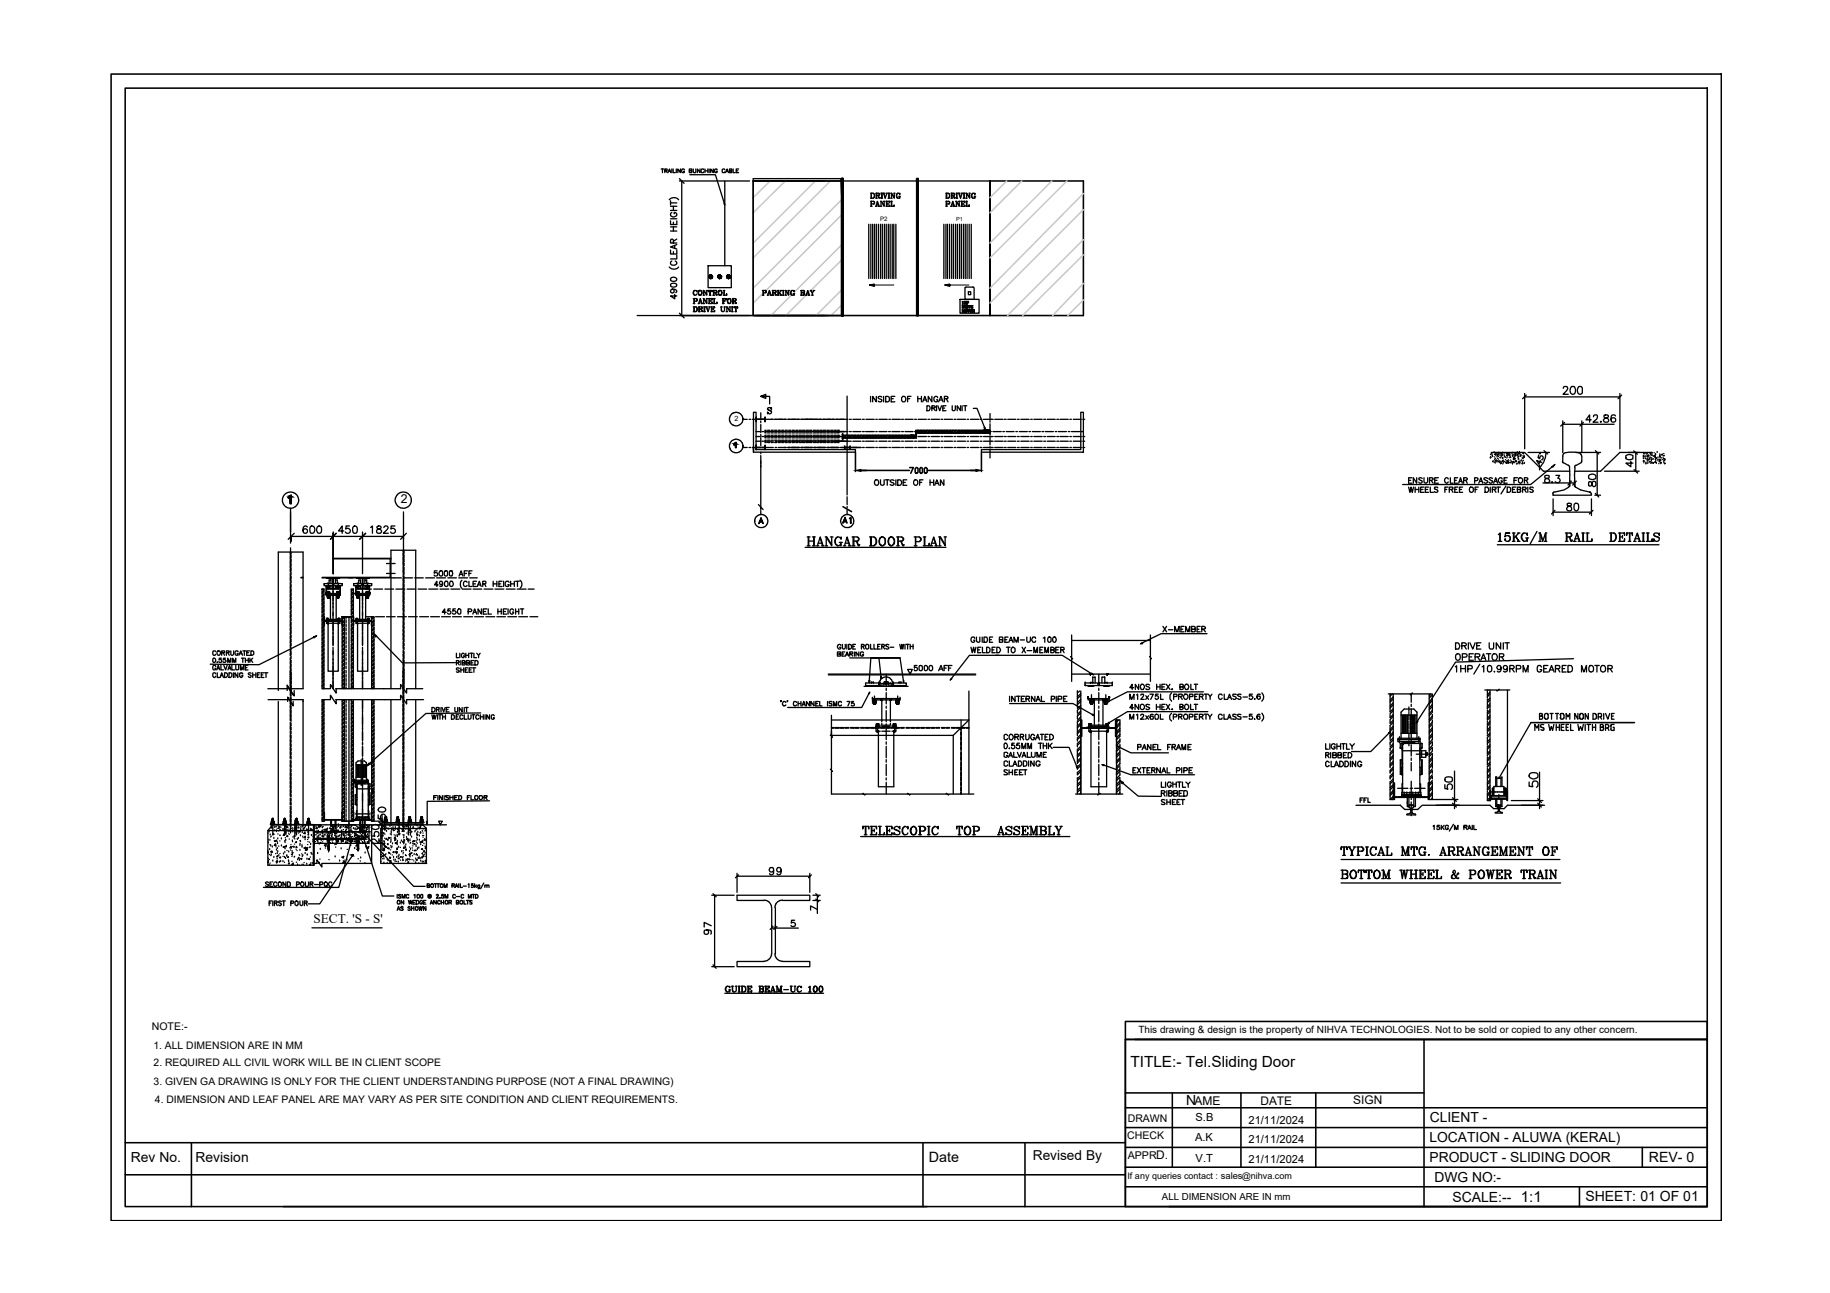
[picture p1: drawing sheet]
<svg xmlns="http://www.w3.org/2000/svg" width="297mm" height="210mm" viewBox="0 0 297 210" stroke-linecap="round" stroke-linejoin="round" font-family="sans-serif">
<defs><g id="words">
<text font-size="2.5" x="183.5" y="173.3">TITLE:- Tel.Sliding Door</text>
<g font-size="2.3">
<text x="192.5" y="179.4">N</text>
<text x="21.3" y="188.6">Rev No.</text>
<text x="150.8" y="188.6">Date</text>
<text x="267.6" y="188.6">REV- 0</text>
<text x="235.8" y="195.1">SCALE:-- 1:1</text>
<text x="257.3" y="195">SHEET: 01 OF 01</text>
</g>
<g font-size="2.2">
<text x="232" y="185.4">LOCATION - ALUWA (KERAL)</text>
<text x="232.1" y="182.2">CLIENT -</text>
<text x="31.7" y="188.6">Revision</text>
<text x="167.6" y="188.4">Revised By</text>
<text x="232" y="188.6">PRODUCT - SLIDING DOOR</text>
<text x="232.8" y="191.9">DWG NO:-</text>
</g>
<text font-size="2.1" x="50.9" y="149.8">SECT. 'S - S'</text>
<g font-size="2">
<text x="65.1" y="81.7">2</text>
<text x="193.9" y="179.4">AME</text>
</g>
<g font-size="1.9">
<text x="204.6" y="179.4">DATE</text>
<text x="219.7" y="179.2">SIGN</text>
</g>
<g font-size="1.8">
<text x="194" y="185.2">A.K</text>
<text x="194.1" y="182">S.B</text>
<text x="202.6" y="182.4">21/11/2024</text>
<text x="202.6" y="185.6">21/11/2024</text>
<text x="194.1" y="188.6">V.T</text>
<text x="202.6" y="188.8">21/11/2024</text>
</g>
<g font-size="1.7">
<text x="24.6" y="167.1">NOTE:-</text>
<text x="24.9" y="170.2">1. ALL DIMENSION ARE IN MM</text>
<text x="24.9" y="173">2. REQUIRED ALL CIVIL WORK WILL BE IN CLIENT SCOPE</text>
<text x="24.9" y="176.2">3. GIVEN GA DRAWING IS ONLY FOR THE CLIENT UNDERSTANDING PURPOSE (NOT A FINAL DRAWING)</text>
<text x="25.1" y="179">4. DIMENSION AND LEAF PANEL ARE MAY VARY AS PER SITE CONDITION AND CLIENT REQUIREMENTS.</text>
<text x="183" y="185">CHECK</text>
<text x="183" y="182.1">DRAWN</text>
<text x="183" y="188.1">APPRD.</text>
</g>
<g font-size="1.6">
<text x="184.8" y="167.6">This drawing &amp; design is the property of NIHVA TECHNOLOGIES. Not to be sold or copied to any other concern.</text>
<text x="188.6" y="194.8">ALL DIMENSION ARE IN mm</text>
</g>
<text font-size="1.5" x="183" y="191.5">If any queries contact : sales@nihva.com</text>
<text font-size="1.2" x="119.2" y="68.3">2</text>
<text font-size="1" x="142.9" y="35.9">P2</text>
<text font-size=".9" x="155.2" y="35.9">P1</text>
</g></defs>
<!-- layer: 0 -->
<g fill="none" stroke="#000" stroke-width=".21">
<path d="M107.3 27.4h.4M107.5 27.4v.6M107.9 27.7h.3l.1-.2-.4-.1v.6M108.1 27.7l.2 .3M108.4 28l.3-.6 .2 .6M108.5 27.8h.3M108.6 32.4a1.02 1.02 0 0 1 1.6 0M108.8 35.9v.5h1.1v-.5M108.8 33.5h1.1M108.8 37.5h1.1M108.8 36.8h1.1M108.8 35.5h1.1"/>
<path d="M108.8 34.2h1.1M108.8 32.9h1.1M108.8 32.6v.7M109.1 34.5a.41 .41 0 0 0-.2 .6 .41 .41 0 0 0 .5 .1 .37 .37 0 0 0 .5-.3 .37 .37 0 0 0-.5-.4v.2M109.1 27.4v.6M109.3 27.4v.6h.3M109.3 39.5v-.6h-.4l-.1 .6h1.1M109.3 33.5v.7M109.3 36.1v.3M109.3 36.8v.7M109.5 39.9v.4M109.8 27.4v.6"/>
<path d="M109.9 39.7l-1.1 .4 1.1 .3M109.9 38.8l-.6 .4M110.3 29.4h11.4M110.3 29l.7 .8M110.4 27.4v.6l-.4-.6v.6M110.7 29.4v21.8M111.1 27.6a.22 .22 0 0 0-.3-.2 .22 .22 0 0 0-.1 .2v.2a.21 .21 0 0 0 .2 .2 .21 .21 0 0 0 .2-.2h-.1M111.9 27.7l.4 .1v.2h-.4v-.6h.4v.2l-.1 .1M112 28.4h4.1l1.5 4.6M112.5 27.4l.1 .6h.3v-.6M113.6 27.4v.6l-.4-.6v.6M114.2 27.6a.22 .22 0 0 0-.2-.2 .22 .22 0 0 0-.2 .2v.2a.22 .22 0 0 0 .2 .2 .22 .22 0 0 0 .2-.1"/>
<path d="M114.4 27.4v.6M114.4 27.7h.5M114.9 27.4v.6M115.1 27.4v.6M115.8 27.4v.6l-.4-.6v.6M116.4 27.6a.22 .22 0 0 0-.2-.2 .22 .22 0 0 0-.2 .2v.2a.21 .21 0 0 0 .2 .2 .21 .21 0 0 0 .2-.2h-.2M117.5 33h.1v.3zM117.6 27.6a.22 .22 0 0 0-.2-.2 .22 .22 0 0 0-.2 .2v.2a.22 .22 0 0 0 .2 .2 .22 .22 0 0 0 .2-.1M117.6 29.4v13.7M117.8 28l.2-.6 .2 .6M117.9 27.8h.3M118.4 27.7l.4 .1-.1 .2h-.3v-.6l.4 .1v.1l-.2 .1"/>
<path d="M119 27.4v.6h.3M119.5 27.7h.3M119.9 27.4h-.4v.6h.4M122.3 29.4v21.8h14.5h-33.4M122.3 29.4h38.4M136.7 29.4v21.8M136.8 29h-14.5v.4M141 36.4v8.8M141.3 32.7l.6 .1v.3h-.5M141.3 31.4h.4a.44 .44 0 0 1 .3 .4 .44 .44 0 0 1-.3 .4h-.4M141.3 33.5h.3M141.4 36.4v8.8"/>
<path d="M141.4 32.2v-.8v.8M141.4 33.5v-.8v.8M141.6 36.4v8.8M141.7 31.4a.44 .44 0 0 1 .3 .4 .44 .44 0 0 1-.3 .4M141.8 32.7l.1 .2-.1 .2M141.9 36.4v8.8M142.1 33.5h.3M142.2 31.4h.4l.2 .1-.1 .2h-.4M142.2 32.2h.2M142.2 33.5l.2-.8 .3 .8M142.2 31.4v.8M142.2 36.4v8.8"/>
<path d="M142.2 33.3h.4M142.3 31.4v.8M142.4 32.8l.3 .7M142.5 31.7l.2 .4h.1M142.6 31.4l.1 .1-.1 .2M142.6 31.8l.1 .4 .1-.2M142.6 36.4v8.8M142.6 33.5h.2M142.9 32.7h.2l.4 .7M142.9 36.4v8.8M142.9 33.5h.2M143 32.2h.3"/>
<path d="M143 31.4h.3M143 32.7v.8M143.1 32.2v-.8v.8M143.2 36.4v8.8M143.4 31.4h.2M143.4 32.7h.2M143.4 31.4l.3 .8 .3-.8M143.5 31.4l.2 .6M143.5 32.7v.8l-.4-.7M143.6 36.4v8.8M143.8 32.7h.6v.2v-.2M143.8 33.5h.6v-.2v.2"/>
<path d="M143.8 31.4h.2M143.8 36.4v8.8M143.9 32.7v.8M143.9 33.1h.2M144.1 32.2h.3M144.1 31.4h.3M144.1 32.9v.3M144.2 36.4v8.8M144.3 31.4v.8M144.5 36.4v8.8M144.6 31.4h.1l.5 .7M144.6 33.5h.5v-.2v.2"/>
<path d="M144.6 32.2h.2M144.6 32.7h.2M144.7 31.4v.8M144.7 32.7v.8M144.8 36.4v8.8M145.1 36.4v8.8M145.1 31.4h.2M145.2 31.4v.8l-.5-.7M145.4 36.4v8.8M145.8 31.4a.47 .47 0 0 0 0 .8M145.9 31.9h.2M146 31.5l.1-.1v.2a.28 .28 0 0 0-.4-.2 .28 .28 0 0 0-.2 .3l.1 .4 .2 .1 .2-.2"/>
<path d="M146 31.9v.3M146.1 31.9v.3M148.9 29.4v21.8M153.2 36.4v8.8M153.5 32.7l.6 .1v.3h-.4M153.5 31.4h.4a.44 .44 0 0 1 .2 .4 .44 .44 0 0 1-.2 .4h-.4M153.5 33.5h.3M153.5 36.4v8.8M153.6 31.4v.8M153.6 32.7v.8M153.7 31.4v.8M153.7 32.7v.8"/>
<path d="M153.8 36.4v8.8M153.9 31.4a.44 .44 0 0 1 .2 .4 .44 .44 0 0 1-.2 .4M154 32.7l.1 .2-.1 .2M154.1 36.4v8.8M154.3 33.5h.3M154.3 31.4h.5l.2 .1-.1 .2h-.4M154.3 32.2h.3M154.4 33.5l.2-.8 .3 .8M154.5 33.3h.3M154.5 31.4v.8M154.5 36.4v8.8M154.6 32.8l.3 .7"/>
<path d="M154.7 31.7l.2 .4h.1M154.7 31.8l.2 .4 .1-.2M154.7 33.5h.3M154.8 36.4v8.8M154.8 31.4l.1 .1-.1 .2M155.1 32.7h.2l.4 .7M155.1 33.5h.2M155.1 36.4v8.8M155.2 32.2h.2M155.2 31.4h.2M155.2 32.7v.8M155.3 31.4v.8"/>
<path d="M155.4 36.4v8.8M155.6 31.4h.2M155.6 32.7h.2M155.6 31.4l.3 .8 .3-.8M155.7 32.7v.8l-.4-.7M155.7 31.4l.2 .6M155.7 36.4v8.8M156 32.7h.6v.2l-.1-.2M156 33.5h.6v-.2l-.1 .2M156 31.4h.3M156 36.4v8.8M156.1 32.7v.8"/>
<path d="M156.1 33.1h.2M156.3 32.2h.3M156.3 31.4h.3M156.3 32.9v.3M156.4 36.4v8.8M156.5 31.4v.8M156.7 36.4v8.8M156.8 31.4h.1l.5 .7M156.8 33.5h.5v-.2v.2M156.8 32.2h.2M156.8 32.7h.2M156.9 31.4v.8"/>
<path d="M156.9 32.7v.8M157 36.4v8.8M157.3 31.4h.2M157.3 36.4v8.8M157.4 31.4v.8l-.5-.7M157.6 36.4v8.8M157.9 31.4a.47 .47 0 0 0 0 .8M158.1 31.9h.3M158.2 31.5v-.1v.2a.28 .28 0 0 0-.3-.2 .28 .28 0 0 0-.2 .3v.3l.2 .2 .3-.2M158.2 31.9v.3M160.7 29.4v21.8v-21.8M160.7 29.4v21.8"/>
<path d="M108.6 43.3a1.02 1.02 0 0 0 1.6 0M108.8 40.6v.6h1.1v-.6M108.9 46.1l.5-.1 .5 .2a.55 .55 0 0 1-.5 .4 .55 .55 0 0 1-.6-.3zM108.9 45.2l.5-.2a.43 .43 0 0 1 .5 .4l-.1 .2a.5 .5 0 0 1-.6 .1 .5 .5 0 0 1-.3-.5zM109.1 42.4h-.1a.45 .45 0 0 0 .1 .7 .45 .45 0 0 0 .6-.1l.2-.2v-.2l-.3-.2M109.1 46.9a.3 .3 0 0 0-.3 .4 .3 .3 0 0 0 .5 .2l.1-.3-.1-.2-.2-.1a.55 .55 0 0 1 .8 .4l-.2 .2M109.3 40.9v.3M109.5 47.8v.7l-.7-.5h1.1M109.9 41.4v.6h-1.1M110.3 50.8l.7 .8M112.5 48.5h.5l.2 .1-.1 .3h-.4M112.5 49.8h.4a.4 .4 0 0 1 .3 .4 .4 .4 0 0 1-.3 .4h-.4"/>
<path d="M112.5 49.3h.3M112.6 48.5v.8M112.6 49.8v.8M112.7 48.5v.8M112.7 49.8v.8M112.8 47.2a.44 .44 0 0 0 0 .7M112.9 49.8a.48 .48 0 0 1 0 .8M113 48.5l.1 .1v.2l-.1 .1M113.1 47.2v.2a.3 .3 0 0 0-.3-.2 .3 .3 0 0 0-.3 .3v.2a.3 .3 0 0 0 .3 .2 .3 .3 0 0 0 .3-.2M113.3 49.3h.2M113.4 49.8h.6v.3l-.5 .1M113.4 50.6h.3"/>
<path d="M113.4 49.3l.3-.8 .3 .8M113.5 50.6v-.8v.8M113.5 49h.3M113.6 47.2a.35 .35 0 0 1 .4 .4 .35 .35 0 0 1-.6 .1v-.4l.2-.1a.45 .45 0 0 0 0 .7M113.7 47.2a.41 .41 0 0 1 .2 .3 .41 .41 0 0 1-.2 .4M113.7 48.6l.2 .7M113.7 50.2l.3 .3M113.8 50.2l.2 .4v-.1M113.8 49.3h.2M113.8 49.8l.2 .1v.2l-.2 .1M114.1 47.2h.2l.4 .6M114.1 48.5h.2l.4 .6"/>
<path d="M114.1 47.9h.3M114.1 49.3h.3M114.2 49.8h.3M114.2 47.2v.7M114.2 48.5v.8M114.2 50.6h.3M114.3 49.8v.8M114.4 49.8v.8M114.6 49.8h.2M114.6 47.2h.3M114.6 48.5h.3M114.6 49.8l.3 .8 .3-.8"/>
<path d="M114.7 49.8l.2 .7M114.7 47.2v.7l-.4-.7M114.7 48.5v.8l-.4-.7M114.9 43.1h3.8v3.6h-3.8zM115 48.5h.6v.2v-.2M115 49.3h.6v-.3v.3M115 47.2v.2v-.2h.6v.2l-.1-.2M115 49.8h.3M115.1 48.5v.8M115.1 47.9h.3M115.1 48.9h.3M115.3 47.9v-.7v.7"/>
<path d="M115.4 49.8h.6v.2v-.2M115.4 50.6h.6v-.2v.2M115.4 48.7v.3M115.5 49.8v.8M115.5 50.2h.3M115.7 47.2h.6l.1 .1-.1 .2h-.4M115.7 47.9h.3M115.8 49.3h.6v-.3l-.1 .3M115.8 48.5h.3M115.8 50v.3M115.8 47.2v.7M115.9 47.2v.7"/>
<path d="M115.9 48.5v.8M116 48.5v.8M116.1 47.5l.2 .4 .1-.1v.1h-.2l-.1-.4M116.2 47.2l.1 .1-.1 .2M116.8 47.2a.37 .37 0 0 1 .4 .4 .37 .37 0 0 1-.5 .2l-.1-.5 .2-.1a.45 .45 0 0 0 0 .7M116.9 47.2a.45 .45 0 0 1 0 .7M117 49.8h.2M117.3 48.5h.6v.2v-.2M117.3 49.3h.3M117.4 49.3v-.8v.8M117.4 47.9h.5v-.2v.2M117.4 47.2h.2"/>
<path d="M117.4 48.9h.2M117.5 49.8h.2M117.5 47.2v.7M117.6 47.2v.7M117.6 49.8v.6l-.2 .2-.3-.1v-.7v.6l.2 .2M117.6 48.7v.3M117.9 49.8h.1l.5 .7M117.9 50.6h.2M118 49.8v.8M118.3 48.5a.38 .38 0 0 1 .4 .4 .38 .38 0 0 1-.5 .3 .45 .45 0 0 1 .1-.7 .48 .48 0 0 0 0 .8M118.4 49.8h.2M118.4 48.5a.48 .48 0 0 1 0 .8"/>
<path d="M118.5 49.8v.8l-.5-.7M118.7 49.8h.3M118.7 50.6h.3M118.9 50.6v-.8v.8M118.9 48.5h.4l.2 .1-.1 .2-.4 .1M118.9 49.3h.2M119 49.3v-.8v.8M119.2 48.9l.3 .4-.1-.1-.1-.3M119.2 49.8v.2v-.2h.5v.2v-.2M119.3 48.5l.2 .1-.2 .3M119.3 50.6h.2M119.4 49.8v.8"/>
<path d="M119.5 49.8v.8M123.7 47.2h.7v.3h-.5M123.7 47.9h.3M123.9 47.2v.7M124.2 47.2l.2 .1v.1l-.2 .1M124.5 47.9h.3M124.7 47.7h.3M124.9 47.2l.2 .7-.2-.7-.3 .7M125 47.9h.2M125.3 47.2h.6l.1 .1-.1 .2h-.4M125.3 47.9h.3M125.4 47.2v.7"/>
<path d="M125.5 47.2v.7M125.7 47.5l.2 .3h.1v.1h-.1l-.2-.4M125.8 47.2l.1 .1-.1 .2M126.2 47.9h.2M126.2 47.2h.2M126.3 47.2v.7M126.4 47.5l.3 .4M126.5 47.5l.3 .4M126.7 47.9h.2M126.7 47.2h.2M126.8 47.2l-.5 .5M127 47.9h.3"/>
<path d="M127 47.2h.3M127.1 47.2v.7M127.2 47.2v.7M127.4 47.2h.2l.4 .6M127.4 47.9h.3M127.6 47.2v.7M127.9 47.2h.2M128 47.2v.7l-.4-.7M128.6 47.2a.5 .5 0 0 0 0 .7M128.7 47.7h.3M128.9 47.2v.2a.3 .3 0 0 0-.3-.2 .3 .3 0 0 0-.3 .3l.1 .3 .2 .1 .3-.1M128.9 47.7v.2"/>
<path d="M130 47.2h.5l.1 .2-.2 .1M130 47.9h.4l.2-.1-.2-.3 .2 .2-.2 .2M130 47.2v.7M130.1 47.2v.7M130.4 47.2l.2 .1-.1 .2h-.4M130.7 47.9h.3M130.9 47.9l.2-.7 .3 .7M130.9 47.7h.3M131.1 47.2l.2 .7M131.2 47.9h.2M131.5 47.2h.2M131.6 47.2l.3 .3v.4v-.4l-.3-.3"/>
<path d="M131.7 47.9h.3M132 47.2h.2M132.1 47.2l-.2 .3M155.8 48.6h3.1v2.2h-3.1zM156.2 50.3l.1 .3M156.2 49.6h.2l.1 .1-.1 .3h-.2M156.2 49.4h.1M156.2 50.7h.1M156.2 49.6v.4M156.3 48.9v.5v-.5l-.1 .1M156.3 49.6v.4M156.3 49.6l.2 .1v.2l-.2 .1"/>
<path d="M156.4 50.7h.1M156.5 49.4h.1M156.5 48.9h.1M156.5 48.9v.5M156.5 50.3v.4v-.4l-.2 .4-.1-.4v.4M156.5 49.1h.3M156.6 49.6l.3 .1-.2 .1M156.6 50h.1M156.6 49.6v.4M156.7 49.6v.4M156.7 50.3h.1a.17 .17 0 0 0-.1 .2 .17 .17 0 0 0 .2 .1v-.3h-.1a.17 .17 0 0 1 .2 .2 .17 .17 0 0 1-.3 .1zM156.7 49.4h.1"/>
<path d="M156.7 48.9h.1M156.8 48.9v.5M156.8 46.6l-.2 .1v1.9h1.5v-1.9l-.2-.1M156.8 49.6l.1 .1-.1 .1M156.8 49.8l.1 .2zM156.8 46.6h1.1M156.9 48.9l.3 .1v.1h-.2M156.9 49.4h.2M157 49.4v-.5v.5M157 50h.1M157 49.6h.1M157.1 49.6v.4v-.4"/>
<path d="M157.1 50.3v.1l.2-.1M157.1 48.9v.2M157.1 50.7h.2M157.2 50.7v-.4v.4M157.2 47.4h.4v.4h-.4zM157.2 49.6l.2 .4M157.3 49.6h-.1l.2 .4 .1-.4M157.4 49.6h.1M157.6 50.3a.17 .17 0 0 1 .2 .2 .17 .17 0 0 1-.3 .1 .17 .17 0 0 1-.1-.2l.2-.1a.2 .2 0 0 0-.2 .2 .2 .2 0 0 0 .2 .2M157.6 49.6h.3v.1v-.1M157.6 50h.3v-.1v.1M157.6 50.3a.2 .2 0 0 1 .1 .2 .2 .2 0 0 1-.1 .2"/>
<path d="M157.6 50v-.4v.4M157.6 49.8h.2M157.8 49.7v.2M157.9 50.3h.3v.1l-.3 .1M157.9 50.7h.1M157.9 50.3v.4v-.4M158 50.3l.2 .1-.2 .1M158.2 50.6l-.1 .1-.1-.2 .2 .1M120.6 72.6h.7M120.6 68.1h.7M121.6 72.6h.2M121.6 68.1h.2"/>
<path d="M122.1 72.6h1.3M122.1 68.1h1.3M122.7 70.1h.7M122.7 71.6h.7M122.7 70.9h.7M122.7 67.7l.1 .8zM122.7 72.3v-5.4h-.4v6.2M122.7 72.3l.1 .7zM122.7 72.6v.4h16.2v.4h-16.6M122.8 68.1h1.4h-1.4M122.8 72.6h1.4h-1.4M123.5 64.3l.8 .4v-.7l-.8 .3h1.4v1.3"/>
<path d="M123.5 67v1.2M123.5 68.4v.2M123.5 68.9v1.3M123.5 70.5v.3M123.5 71v1.3M123.5 73.4v.3M123.5 74v8.7M123.7 70.1h.3M123.7 72.6h.3M123.7 71.6h.3M123.7 70.9h.3M123.7 68.1h.3"/>
<path d="M124.2 67.7v.8zM124.2 72.3v.7zM124.2 70.1h1.4M124.2 72.6h1.3M124.2 71.6h1.3M124.2 70.9h1.4M124.2 68.1h1.3M124.4 70.7h-.2v.4h.2M124.4 69.9h-.2v.4h.2M124.4 71.5h-.2v.3h.2M124.6 66.4l.6 .3v.3a.34 .34 0 0 1-.3 .2 .34 .34 0 0 1-.3-.3v.3v-.2M124.6 69.9h.4"/>
<path d="M124.6 71.1h.4M124.6 70.7h.4M124.6 70.3h.4M124.6 71.8h.4M124.6 71.5h.4M125.2 66.3v-.1v.3a.33 .33 0 0 0-.3-.3 .33 .33 0 0 0-.3 .2l.1 .1 .5 .3M125.2 69.9h.3M125.2 71.1h.3M125.2 70.7h.3M125.2 70.3h.3M125.2 71.8h.3M125.2 71.5h.3"/>
<path d="M125.7 70.1h1.9M125.7 70.9h1.9M125.7 68.1h1.9M125.7 69.9h.4M125.7 71.1h.4M125.7 70.7h.4M125.7 70.3h.4M125.7 71.8h.4M125.7 71.5h.4M125.8 72.6h.3M125.8 71.6h.4M126.3 69.9h.4"/>
<path d="M126.3 72.6h1.3M126.3 71.6h1.5M126.3 71.1h.4M126.3 70.7h.4M126.3 70.3h.4M126.3 71.8h.4M126.3 71.5h.4M126.9 69.9h.3M126.9 71.1h.3M126.9 70.7h.3M126.9 70.3h.3M126.9 71.8h.3"/>
<path d="M126.9 71.5h.3M127.4 69.9h.4M127.4 71.1h.4M127.4 70.7h.4M127.4 70.3h.4M127.4 71.8h.4M127.4 71.5h.4M127.8 70.1h2M127.8 70.9h2M127.8 72.6h2M127.8 68.1h2M127.9 71.6h.5"/>
<path d="M128 69.9h.4M128 71.1h.4M128 70.7h.4M128 70.3h.4M128 71.8h.4M128 71.5h.4M128.4 71.6h1.5M128.6 69.9h.3M128.6 71.1h.3M128.6 70.7h.3M128.6 70.3h.3M128.6 71.8h.3"/>
<path d="M128.6 71.5h.3M129.2 69.9h.3M129.2 71.1h.3M129.2 70.7h.3M129.2 70.3h.3M129.2 71.8h.3M129.2 71.5h.3M129.7 69.9h.4M129.7 71.1h.4M129.7 70.7h.4M129.7 70.3h.4M129.7 71.8h.4"/>
<path d="M129.7 71.5h.4M129.9 70.1h2M129.9 70.9h2.1M130 72.6h1.9M130 68.1h3.4M130 71.6h.4M130.3 69.9h.3M130.3 71.1h.3M130.3 70.7h.3M130.3 70.3h.3M130.3 71.8h.3M130.3 71.5h.3"/>
<path d="M130.6 71.6h1.4M130.8 69.9h.4M130.8 71.1h.4M130.8 70.7h.4M130.8 70.3h.4M130.8 71.8h.4M130.8 71.5h.4M131.4 69.9h.4M131.4 71.1h.4M131.4 70.7h.4M131.4 70.3h.4M131.4 71.8h.4"/>
<path d="M131.4 71.5h.4M132 69.9h.4M132 71.1h.4M132 70.7h.4M132 70.3h.4M132 71.8h.4M132 71.5h.4M132 70.1h2.1M132 72.6h2M132 70.9h2.1M132.2 71.6h.3M132.5 69.9h.4"/>
<path d="M132.5 71.1h.4M132.5 70.7h.4M132.5 70.3h.4M132.5 71.8h.4M132.5 71.5h.4M132.7 71.6h1.5M133.1 69.9h.4M133.1 71.1h.4M133.1 70.7h.4M133.1 70.3h.4M133.1 71.8h.4M133.1 71.5h.4"/>
<path d="M133.5 68.1h2M133.6 69.9h.5M133.6 71.1h.5M133.6 70.7h.5M133.6 70.3h.5M133.6 71.8h.5M133.6 71.5h.5M134.2 70.1h3.4M134.2 72.6h1.9M134.2 70.9h3M134.2 69.9h.4M134.2 71.1h.4"/>
<path d="M134.2 70.7h.4M134.2 70.3h.4M134.2 71.8h.4M134.2 71.5h.4M134.3 71.6h.4M134.8 69.9h.4M134.8 71.6h3M134.8 71.1h.4M134.8 70.7h.4M134.8 70.3h.4M134.8 71.8h.4M134.8 71.5h.4"/>
<path d="M135.4 69.9h.4M135.4 71.1h.4M135.4 70.7h.4M135.4 70.3h.4M135.4 71.8h.4M135.4 71.5h.4M135.6 68.1h2M135.9 70.7h.3v.4h-.3M135.9 69.9h.3v.4h-.3M135.9 71.5h.3v.3h-.3M136.3 72.6h3.4M136.7 70.7h12.1v.4h-12.1z"/>
<path d="M136.7 71.2l.1 .2zM136.7 70.4l.1 .2zM136.9 71.1h.4M136.9 70.7l-.2 .1M137 70.7l-.3 .2M137.1 72.4v.5zM137.1 72.6h.9h-.9M137.1 72.6h2.7M137.3 70.7l-.4 .4M137.3 71.1h.1M137.5 70.7l-.4 .4M137.5 71.1h.1"/>
<path d="M137.5 64.3v16M137.6 71.1h.3M137.8 70.7l-.4 .4M137.9 70.1h.3M137.9 71.6h.3M137.9 70.9h.3M137.9 68.1h.3M138 70.7l-.5 .4M138 72.4v.5zM138 71.1h.1M138.1 71.1h.1M138.2 71.1h.4"/>
<path d="M138.3 70.7l-.5 .4M138.4 70.7l-.4 .4M138.4 70.1h1.3M138.4 71.6h1.3M138.4 70.9h1.3M138.4 68.1h1.3M138.6 71.1h.1M138.7 70.7l-.4 .4M138.7 71.1h.1M138.9 71.1h.3M138.9 70.7l-.4 .4M139.2 70.7l-.4 .4"/>
<path d="M139.2 71.1h.1M139.4 70.7l-.4 .4M139.4 71.1h.1M139.5 71.1h.3M139.7 70.7l-.4 .4M139.8 70.7l-.4 .4M139.9 71.1h.1M140 71.1h.1M140 70.1h.3M140 72.6h.3M140 71.6h.3M140 70.9h.3"/>
<path d="M140 68.1h.3M140.1 71.1h.4M140.2 70.7l-.5 .4M140.3 70.7l-.4 .4M140.5 70.1h1.4M140.5 71.6h1.4M140.5 70.9h1.4M140.5 71.1h.1M140.5 72.6h1.4M140.5 68.1h1.4M140.6 70.7l-.4 .4M140.6 71.1h.1"/>
<path d="M140.8 71.1h.3M140.8 70.7l-.4 .4M141.1 70.7l-.4 .4M141.1 71.1h.1M141.3 70.7l-.5 .4M141.3 71.1h.1M141.3 64.3v.9M141.4 71.1h.3M141.6 70.7l-.4 .4M141.7 70.7l-.3 .4M141.7 71.1h.2M141.9 71.1h.1"/>
<path d="M142 78l.1-.1a.42 .42 0 0 1 .5 .4 .42 .42 0 0 1-.5 .4l-.2-.3zM142 71.1h.3M142.1 70.7l-.4 .4M142.2 70.1h.2M142.2 72.6h.2M142.2 71.6h.2M142.2 70.9h.2M142.2 68.1h.2M142.2 70.7l-.4 .4M142.2 64.3v.9l-.6-.9v.9M142.4 71.1h.1M142.5 70.7l-.3 .4"/>
<path d="M142.5 71.1h.1M142.7 70.7l-.4 .4M142.7 70.1h1.3M142.7 72.6h1.3M142.7 71.6h1.3M142.7 70.9h1.3M142.7 68.1h1.3M142.7 71.1h.3M142.9 77.9v.6l.3 .3 .3-.1v-.8M143 70.7l-.4 .4M143 71.1h.1M143.1 64.5l-.2-.2-.4 .2 .1 .2 .5 .2-.1 .3h-.3l-.2-.1"/>
<path d="M143.2 70.7l-.4 .4M143.2 71.1h.1M143.3 71.1h.3M143.4 64.3v.9M143.5 70.7l-.4 .4M143.6 70.7l-.3 .4M143.7 71.1h.1M143.7 77.9h.6M143.8 64.3h.3a.51 .51 0 0 1 0 .9h-.3zM143.8 71.1h.1M143.9 71.1h.3M144 70.7l-.4 .4"/>
<path d="M144 77.9v.9M144.1 70.7l-.4 .4M144.2 70.1h.3M144.2 71.6h.3M144.2 70.9h.3M144.3 72.6h.2M144.3 68.1h.2M144.3 71.1h.1M144.4 70.7l-.4 .4M144.4 71.1h.1M144.5 71.1h.4M144.6 70.7l-.4 .4"/>
<path d="M144.7 64.7h.3M144.8 70.1h1.3M144.8 72.6h1.3M144.8 71.6h1.3M144.8 70.9h1.3M144.8 68.1h1.3M144.9 70.7l-.4 .4M144.9 71.1h.1M145 70.7l-.3 .4M145 71.1h.1M145.1 78l-.2-.1-.4 .1v.2l.6 .3v.2l-.2 .1-.4-.1M145.2 71.1h.3"/>
<path d="M145.2 64.3h-.5v.9h.5M145.4 70.7l-.4 .4M145.4 77.9v.9M145.5 70.7l-.4 .4M145.6 71.1h.1M145.7 71.1h.1M145.7 77.9h.4a.47 .47 0 0 1 .3 .4 .47 .47 0 0 1-.3 .5h-.4zM145.8 71.1h.3M145.8 70.7l-.3 .4M146 70.7l-.4 .4M146.2 71.1h.1M146.3 70.7l-.4 .4"/>
<path d="M146.3 71.1h.1M146.3 64.6a.39 .39 0 0 1 .6-.1 .39 .39 0 0 1 0 .6 .39 .39 0 0 1-.6-.1zM146.3 70.1h.3M146.3 72.6h.3M146.3 71.6h.3M146.3 70.9h.3M146.3 68.1h.3M146.4 71.1h.4M146.5 70.7l-.4 .4M146.6 78.3h.3M146.8 70.7l-.4 .4M146.8 71.1h.1"/>
<path d="M146.9 70.1h1.3M146.9 72.6h1.3M146.9 71.6h1.3M146.9 70.9h1.3M146.9 68.1h1.3M146.9 71.1h.1M147 70.7l-.4 .4M147.1 71.1h.3M147.2 77.9h-.6v.9h.6M147.2 70.7l-.3 .4M147.3 64.7h.4M147.4 70.7l-.4 .4"/>
<path d="M147.4 71.1h.1M147.6 71.1h.1M147.7 71.1h.3M147.8 70.7l-.4 .4M147.8 70.7v.3M147.8 71h.1M147.8 71h.9M147.8 70.7h.1M147.8 70.8h.4M147.9 64.3h-.6v.9M147.9 71h.1M147.9 70.7l-.4 .4"/>
<path d="M148 70.8h.1M148 70.6v.4M148 71h.7M148.1 71.1h.1M148.1 71h.1M148.1 70.7h.6M148.1 70.8h.1M148.2 70.7l.5 .1M148.2 70.9v.1M148.2 70.7l-.4 .4M148.2 71.1h.1M148.3 70.7h.1"/>
<path d="M148.3 70.7v.3M148.3 70.7v.1M148.3 71.1h.5M148.4 70.7l-.4 .4M148.4 78l.1-.1a.42 .42 0 0 1 .5 .4 .42 .42 0 0 1-.5 .4l-.2-.3zM148.5 71h.1M148.5 70.1h.3M148.5 72.6h.3M148.5 71.6h.3M148.5 70.9h.3M148.5 68.1h.3M148.5 70.7h.1"/>
<path d="M148.5 70.7h.1v.3h-.1M148.6 69.9h12.1v.4h-12.1zM148.6 70.3h.2h-.1v.2zM148.6 70.9h.1M148.7 70.4v.2zM148.7 70.7l-.4 .4M148.7 71h.1M148.7 70.8h.1M148.7 70.7h.1M148.7 70.9l-.1 .1M148.7 70.7v.2M148.7 70.5l.1 .2h-.2z"/>
<path d="M148.7 70.7v.3M148.8 70.8l-.3 .3M148.8 70.3h.4M148.9 69.9l-.3 .2M149 64.7h.6M149 64.3v.9M149 70.1h1.4M149 72.6h1.4M149 71.6h1.4M149 70.9h1.4M149 68.1h1.4M149.1 69.9l-.4 .4"/>
<path d="M149.3 70.3h.1M149.3 78.3h.3M149.4 70.3h.1M149.4 69.9l-.4 .4M149.5 70.3h.4M149.6 69.9l-.4 .4M149.6 64.3v.9M149.8 65.2l.3-.9 .4 .9M149.8 77.9h-.5v.9M149.9 69.9l-.4 .4M149.9 64.9h.5M149.9 70.3h.1"/>
<path d="M150 69.9l-.4 .4M150 70.3h.1M150.2 70.3h.3M150.4 69.9l-.5 .4M150.5 65.9h.2a.42 .42 0 0 1 .2 .5 .42 .42 0 0 1-.4 .3zM150.5 69.9l-.4 .4M150.5 70.3h.1M150.6 70.1h.3M150.6 72.6h.3M150.6 71.6h.3M150.6 70.9h.3M150.6 68.1h.3"/>
<path d="M150.7 70.3h.1M150.8 70.3h.3M150.8 69.9l-.3 .4M151 69.9l-.4 .4M151 78.3h.6M151 77.9v.9M151.1 70.1h1.4M151.1 72.6h1.4M151.1 71.6h1.4M151.1 70.9h1.4M151.1 68.1h1.4M151.2 70.3h.1"/>
<path d="M151.3 64.3v.9l-.6-.9v.9M151.3 66.3h.3l.2-.2v-.1l-.5-.1v.8M151.3 69.9l-.4 .4M151.3 70.3h.1M151.4 70.3h.3M151.5 69.9l-.4 .4M151.5 66.3l.3 .4M151.6 77.9v.9M151.7 78.8l.4-.9 .3 .9M151.8 69.9l-.4 .4M151.8 70.3h.1M151.9 78.5h.4"/>
<path d="M151.9 69.9l-.3 .4M151.9 70.3h.1M152 65.9v.8M152.1 70.3h.3M152.2 64.6a.3 .3 0 0 0-.4-.3 .3 .3 0 0 0-.2 .4v.2a.3 .3 0 0 0 .3 .3 .3 .3 0 0 0 .3-.3h-.2M152.2 65.9l.3 .8 .3-.8M152.3 69.9l-.5 .4M152.4 65.2l.3-.9 .4 .9M152.4 69.9l-.4 .4M152.4 70.3h.1M152.5 64.9h.4M152.6 70.3h.1"/>
<path d="M152.7 70.3h.3M152.7 69.9l-.4 .4M152.7 70.1h.3M152.7 72.6h.3M152.7 71.6h.3M152.7 70.9h.3M152.7 68.1h.3M152.9 69.9l-.4 .4M153 66.3h.3M153.1 70.3h.1M153.2 69.9l-.4 .4M153.2 77.9v.9l-.5-.9v.9"/>
<path d="M153.2 70.3h.1M153.2 70.1h1.4M153.2 71.6h1.4M153.2 70.9h1.4M153.3 64.7h.5l.1-.2-.2-.2h-.4v.9M153.3 72.6h1.3M153.3 68.1h1.3M153.3 70.3h.3M153.4 69.9l-.4 .4M153.5 65.9h-.5v.8h.5M153.6 64.7l.3 .5M153.7 69.9l-.4 .4"/>
<path d="M153.7 70.3h.1M153.8 70.3h.1M153.8 69.9l-.4 .4M154 70.3h.3M154.1 69.9l-.3 .4M154.3 69.9l-.4 .4M154.3 70.3h.1M154.5 70.3h.1M154.6 65.9v.6l.1 .2 .3-.2 .1-.6M154.6 70.3h.3M154.6 69.9l-.3 .4M154.8 69.9l-.4 .4"/>
<path d="M154.9 70.1h.2M154.9 72.6h.3M154.9 71.6h.2M154.9 70.9h.2M154.9 68.1h.3M154.9 70.3h.1M155.1 70.3h.1M155.1 69.9l-.4 .4M155.2 70.3h.3M155.3 69.9l-.4 .4M155.4 70.1h1.3M155.4 72.6h1.3"/>
<path d="M155.4 71.6h1.3M155.4 70.9h1.3M155.4 68.1h1.3M155.6 69.9l-.4 .4M155.6 70.3h.1M155.7 70.3h.1M155.7 69.9l-.3 .4M155.8 70.3h.4M155.9 65.9v.8l-.5-.8v.8M156 69.9l-.3 .4M156.2 65.9v.8M156.2 69.9l-.4 .4"/>
<path d="M156.2 70.3h.1M156.3 70.3h.1M156.4 65.9h.5M156.5 69.9l-.4 .4M156.5 70.3h.3M156.7 65.9v.8M156.7 69.9l-.4 .4M156.8 70.3h.1M157 69.9l-.4 .4M157 70.1h.2M157 70.3h.1M157 72.6h.2"/>
<path d="M157 71.6h.2M157 70.9h.2M157 68.1h.2M157.1 69.9l-.3 .4M157.1 70.3h.3M157.5 69.9l-.4 .4M157.5 70.3h.1M157.5 70.1h3.4M157.5 72.6h1.4M157.5 71.6h1.3M157.5 70.9h1.3M157.5 68.1h1.4"/>
<path d="M157.6 69.9l-.4 .4M157.6 70.3h.1M157.7 70.3h.3M157.9 69.9l-.3 .4M158 66.3h.6l1.2 3.1M158.1 69.9l-.4 .4M158.1 70.3h.1M158.2 70.3h.1M158.4 70.3h.3M158.4 69.9l-.4 .4M158.6 69.9l-.4 .4M158.8 70.3h.1"/>
<path d="M158.9 70.3h.1M158.9 69.9l-.4 .4M159 70.3h.3M159.1 69.9l-.4 .4M159.1 72.6h.3M159.1 71.6h.3M159.1 70.9h.3M159.1 68.1h.3M159.3 73h16.1v-6.1h.5v6.5h-16.6zM159.4 69.9l-.4 .4M159.4 70.3h.1M159.5 70.3h.1"/>
<path d="M159.6 69.9l-.5 .4M159.6 70.3h.4M159.6 72.6h1.6M159.6 71.6h1.6M159.6 70.9h1.6M159.6 68.1h1.6M159.7 69.9v.3h.9M159.7 70h.4M159.7 69.9h.1M159.7 69.4h.2v.4zM159.7 70.2h.1M159.8 70.2h.1"/>
<path d="M159.9 70.2h-.1M159.9 69.9l-.4 .4M159.9 70h.1M159.9 69.8v.4M160 70.2h.5M160 69.9l-.4 .4M160 70.3h.1M160.1 70.1v.1zM160.1 69.9h.5M160.1 70h.1M160.1 70.2h.1M160.1 70.1v.1"/>
<path d="M160.1 69.9v.3M160.1 69.9h.2M160.1 70.3h.1M160.2 69.9h.1M160.2 69.9l.1 .1zM160.2 69.9v.1M160.3 69.9h-.2h.4M160.3 69.9h.1M160.3 69.9v.3M160.3 70.3h.4M160.3 69.9l-.4 .4M160.4 70.2h.1"/>
<path d="M160.4 69.9h.1M160.5 69.9v.3h-.1M160.5 69.9l-.4 .4M160.5 70h.1M160.5 70.1h.1M160.6 70.1h.1M160.6 70h.1M160.6 70.2h.1M160.6 69.9h.1M160.6 70v.1M160.7 69.9v.3M160.7 70l-.3 .3"/>
<path d="M160.7 70.1l-.1 .2M160.7 67.1v.9M160.7 68.3v.2M160.7 68.8v1.3M160.7 70.4v.3M160.7 70.9v1.3M160.7 72.5v.2M160.7 73v1.3M161.2 70.1h1.3M161.5 72.6h1.3M161.5 71.6h1.3M161.5 70.9h1.3"/>
<path d="M161.5 68.1h1.3M162.8 70.1h.2M163 72.6h.3M163 71.6h.3M163 70.9h.3M163 68.1h.3M163.3 70.1h1.3M163.6 72.6h1.3M163.6 71.6h1.3M163.6 70.9h1.3M163.6 68.1h1.3M164.9 70.1h.2"/>
<path d="M165.1 72.6h.3M165.1 71.6h.3M165.1 70.9h.3M165.1 68.1h.3M165.4 70.1h1.4M165.7 72.6h1.3M165.7 71.6h1.3M165.7 70.9h1.3M165.7 68.1h1.3M167 70.1h.3M167.3 72.6h.3M167.3 71.6h.3"/>
<path d="M167.3 70.9h.3M167.3 68.1h.3M167.6 70.1h1.3M167.8 72.6h1.4M167.8 71.6h1.4M167.8 70.9h1.4M167.8 68.1h1.4M169.1 70.1h.3M169.4 72.6h.3M169.4 71.6h.3M169.4 70.9h.3M169.4 68.1h.3"/>
<path d="M169.7 70.1h1.3M170 72.6h1.3M170 71.6h1.3M170 70.9h1.3M170 68.1h1.3M171.3 70.1h.2M171.5 72.6h.3M171.5 71.6h.3M171.5 70.9h.3M171.5 68.1h.3M171.8 70.1h1.3M172 72.6h1.4"/>
<path d="M172 71.6h1.4M172 70.9h1.4M172 68.1h1.4M173.4 70.1h.3M173.7 72.6h.2M173.7 71.6h.2M173.7 70.9h.2M173.7 68.1h.2M173.9 70.1h1.4M174.2 72.6h1.3M174.2 71.6h1.3M174.2 70.9h1.3"/>
<path d="M174.2 68.1h1.3M175.5 70.1h.3M175.8 72.6h.3M175.8 71.6h.3M175.8 70.9h.3M175.8 68.1h.3M228.6 79.1l.3 .8 .1-.8 .2 .8 .2-.8M228.6 78h.4M229.2 77.6h-.6v.8h.6M229.7 79.1v.8M229.7 79.5h.6M230 77.6v.8l-.6-.8v.8"/>
<path d="M230.3 79.1v.8M230.6 79.5h.4M230.8 77.7l-.2-.1h-.3v.3l.5 .1v.3l-.2 .1-.3-.1M231.1 77.6v.7l.3 .1 .3-.2v-.6M231.1 79.1h-.5v.8h.5M231.4 79.5h.3M231.9 79.1h-.5v.8h.5M232 78h.4l.2-.3-.6-.1v.8M232.2 79.1v.8h.5M232.3 78l.3 .4M232.9 78h.4M233.4 79.2l-.1-.1h-.4v.3l.4 .1 .1 .3-.2 .1-.4-.1"/>
<path d="M233.5 77.6h-.6v.8h.6M234.5 79.5h.3M235 79.1h-.5v.8M235.1 77.8a.3 .3 0 0 0-.4-.2 .3 .3 0 0 0-.2 .3v.2a.31 .31 0 0 0 .2 .3 .31 .31 0 0 0 .4-.2M235.2 79.5l.6-.1v-.2l-.6-.1v.8M235.4 77.6v.8h.5M235.6 79.5l.2 .4M236.1 78h.3M236.1 79.5h.3M236.6 77.6h-.5v.8h.5M236.6 79.1h-.5v.8h.5M236.8 78.4l.3-.8 .3 .8"/>
<path d="M236.9 78.1h.4M236.9 79.5h.3M237.4 79.1h-.5v.8h.5M237.6 78h.4l.2-.1v-.2l-.6-.1v.8M237.9 78l.3 .4M238.5 79.2l.2-.1a.41 .41 0 0 1 .4 .4 .41 .41 0 0 1-.4 .4l-.2-.3zM239.4 78h.4l.1-.3-.5-.1v.8M239.4 79.5h.3M239.9 79.1h-.5v.8M240 78.4l.4-.8 .3 .8M240.2 78.1h.4M241 79.1h.3a.44 .44 0 0 1 .3 .5 .44 .44 0 0 1-.6 .3z"/>
<path d="M241.5 77.7l-.2-.1-.4 .1v.2l.5 .2 .1 .2a.33 .33 0 0 1-.6 0M241.9 74.3h.1M241.9 79.1v.8M241.9 74.2v.1M241.9 73.7v.1M242.1 73.4h5.4l3 3.1h4.3M242.1 73.6h.1M242.2 74h.1M242.2 77.7l-.2-.1-.3 .1 .1 .2 .4 .2v.3h-.3l-.2-.1M242.2 79.5l.6-.1v-.2l-.1-.1h-.5v.8M242.2 73.9v.1M242.3 74.1h.1"/>
<path d="M242.3 74.9v.1M242.4 74.9h.1M242.4 78.4l.4-.8 .3 .8M242.5 73.5h.1M242.5 75v.1M242.5 78.1h.5M242.5 79.5l.3 .4M242.6 73.8h.1M242.6 74.2h.1M242.6 74.6h.1M242.6 73.5h.1M242.7 75.2h.1"/>
<path d="M242.7 73.8l.1-.1v.2zM242.7 73.5v.1M242.7 74.4v.1M242.7 74.8v.1M242.8 74.7h.1zM242.8 73.7h.1M243 74.7l-.1 .1zM243 79.1h.5M243 73.8h.1M243 75h.1M243 74.2h.1M243 73.9l.1 .1"/>
<path d="M243 74.4h.1M243.1 73.8l.1-.1v.2zM243.2 73.4h.1M243.2 74.9v.1M243.2 74.1h.1M243.2 74.5h.1M243.2 73.5v.1M243.2 74.8h.1M243.2 79.1v.8M243.3 73.7h.1M243.3 74.9l.2-.1v.2zM243.4 73.9h.1"/>
<path d="M243.4 75v.1M243.4 74.8v.1M243.5 74.3h.1M243.5 73.7h.1M243.5 75.2h.1zM243.6 73.9h.1M243.7 74.2h.1M243.7 75.2h.1M243.7 75v.1M243.7 73.7h.1M243.8 74.9l.1-.1zM243.8 77.8a.33 .33 0 0 0-.3-.3 .33 .33 0 0 0-.3 .4v.2a.33 .33 0 0 0 .2 .3 .33 .33 0 0 0 .4-.2v-.1h-.2"/>
<path d="M243.8 74.3h.1zM243.9 73.8h.1M243.9 74.4v.1M243.9 74.8v.1M243.9 75.3h.1M243.9 73.5v.1M243.9 73.6h.1M243.9 74h.1M244 75.2h.1M244 74.7h.1M244.1 74.8v.1M244.1 78h.4"/>
<path d="M244.2 74.9h.1M244.2 73.7h.1M244.2 74.1h.1M244.3 74.2v.1M244.3 74.6h.1M244.3 75l.1 .1M244.3 74.2l.1 .1M244.4 78.9l-.8 1.3M244.5 75.2h.1M244.5 73.5v.1M244.5 75.1h.1M244.5 74.8h.1"/>
<path d="M244.6 74v-.1zM244.6 73.7l.1-.1v.1zM244.6 74.3h.1M244.6 73.5h.1M244.6 73.9v.1M244.6 73.6h.1M244.6 77.6h-.5v.8h.5M244.6 79.1h.3a.47 .47 0 0 1 .3 .4 .47 .47 0 0 1-.3 .4h-.3zM244.7 74.8h.1M244.6 74.2h.1M244.7 73.7h.1M244.7 75.1h.2v.1z"/>
<path d="M244.8 74.9h.1M244.8 74.9v.1zM244.8 74.6h.1M244.9 73.7h.1M244.9 74.8h.1M244.9 73.9l.1 .1zM245 74h.1M245 73.7h.1M245 74.3h.1M245 75.1h.1M245.2 74.1h.1M245.2 75.1h.1"/>
<path d="M245.2 73.8v.1M245.2 74.3h.1M245.2 74.7h.1M245.2 75v.1M245.3 73.6h.1M245.3 75h.1M245.5 75.3h.1M245.5 74.9v.1M245.5 79.5h.3M245.5 73.6h.1M245.5 74h.1M245.5 73.8h.1"/>
<path d="M245.6 74.9v.1M245.7 74.6h.1M245.7 74.5h.1M245.7 75v.1zM245.7 74.4l.1-.1v.2zM245.7 74.3h.1M245.7 73.9h.1M245.7 75.1h.1M245.7 78h.4M245.9 74.2h.1M245.9 74.6h.1M245.9 75v.1"/>
<path d="M245.9 73.7h.1M245.9 73.9l.1-.1v.2zM246 73.6h.1M246 74.4v.1M246 74.9h.1M246 74h.1M246 73.5l.1-.1v.2zM246 79.1h-.5v.8h.5M246.1 74.9h.1M246.1 75.3h.2M246.2 74.9v.1M246.3 73.8h.1"/>
<path d="M246.3 74h.1M246.3 73.5h.1M246.3 79.5l.5-.1v-.2v-.1h-.5v.8l.5-.1v-.2l-.2-.1M246.3 77.6h-.6v.8M246.4 74.3h.1M246.4 74.5h.1M246.4 75.1h.1M246.5 73.7h.1M246.5 74l-.1 .1zM246.5 74.4h.1M246.5 75h.1M246.5 77.7a.4 .4 0 0 1 .7 .2 .4 .4 0 0 1-.6 .5l-.1-.3z"/>
<path d="M246.5 74.1h.1M246.5 74.5h.1M246.5 74.9v.1M246.5 75.1h.1zM246.6 75.3h.1M246.6 73.7h.1M246.6 73.4h.1M246.7 74.8h.1M246.8 73.9h.1M246.8 74h.1M246.8 75h.1M246.9 75.3h.1"/>
<path d="M246.9 74.8h.1M246.9 73.8v.1M247.1 74.3h.1M247.1 75.3h.1M247.1 75.2h.1M247.1 79.5l.6-.1v-.2l-.1-.1h-.5v.8M247.1 74.4h.1M247.1 74.8v.1M247.2 73.6h.1M247.2 74h.1M247.2 74.4v.1M247.2 75.3h.1"/>
<path d="M247.2 74.7l.1 .1M247.2 74.3h.1M247.3 73.7h.1M247.4 74.1l-.1 .2zM247.4 74v.1h-.1zM247.4 75.2h.1M247.4 78l.5-.1v-.3h-.5v.8M247.4 79.5l.3 .4M247.5 63.9v9M247.5 64.4h15.4M247.7 64.1l-.6 .6M247.7 78l.3 .4"/>
<path d="M248 79.1v.8M248 73.4h3.5M248.9 79.2l-.1-.1h-.4l-.1 .3 .4 .1 .2 .3-.2 .1-.4-.1M249.8 73.9l-.2 .4 .3 .2a.3 .3 0 0 1 .2-.5 .3 .3 0 0 1 .4 .3l-.1 .3h-.2M249.9 73.6l.1-.1v.2zM249.9 75.5v.8M250 74.8l-.2 .6-.4-.6 .8 .3M250.4 78.4h5.2M250.6 73.2l.6 .5M250.8 77.2v.4l.5 .2 .2 .2a.45 .45 0 0 1-.3 .4 .45 .45 0 0 1-.5-.2 .54 .54 0 0 1 .7-.6v-.4zM250.9 73.4a3.3 3.3 0 0 1-1 2.5M251.9 78.2l.1 .1-.1 .1z"/>
<path d="M251.9 75.7l.5-.3-.3 .4zM252 75.7l-3.5 3h-20.8M252.3 79.8l-.2 .4M252.6 77.2h.6l-.3 .4a.37 .37 0 0 1 .3 .5 .37 .37 0 0 1-.5 .3l-.3-.2M253.6 74.8l.1 .3M253.7 68.9h8.3M253.7 68.3v5.2M253.7 63a.36 .36 0 0 1 .4-.3 .36 .36 0 0 1 .4 .4l-.8 .9h.9M253.8 75.1l.8 .5M254 68.6l-.7 .6M254.6 75.5l.2 .4M254.8 78.8l-.2 .3-.8 .4-1.5 .4"/>
<path d="M254.8 75.9v2.9M254.8 78v1M255.1 62.8a.42 .42 0 0 1 .6 .2 .62 .62 0 0 1 .1 .6 .62 .62 0 0 1-.6 .4l-.1-.1a.86 .86 0 0 1 0-1.1zM255.1 78.1l-.6 .6M255.6 78.8l.2 .3M255.6 78v1M255.7 75.9l-.1 1.2 .1 1.7M255.8 75.5l-.2 .4M255.8 73.4h4M255.8 79.1l.8 .4 1.4 .4M255.9 78.1l-.6 .6M256.2 73.5l.5 .3v.2"/>
<path d="M256.2 62.8a.42 .42 0 0 1 .6 .2v.8a.41 .41 0 0 1-.7 0 .96 .96 0 0 1 .1-1zM256.3 73.5l-1.4-.1a1.16 1.16 0 0 0-1.2 .4v1.1M256.8 74.8l-.2 .3-.8 .5M256.8 68.3v5.2M256.8 74v.9M257 68.6l-.5 .6M257.9 78.2a.5 .5 0 0 0 .1 .7h.3l.1-.4a.35 .35 0 0 1 .4-.4 .45 .45 0 0 1 .3 .6 .45 .45 0 0 1-.5 .3l-.3-.8zM257.9 77.2a.65 .65 0 0 1 .7-.2 .65 .65 0 0 1 .4 .5 .63 .63 0 0 1-.9 .3 .45 .45 0 0 1-.2-.6zM258 79.8l.3 .4M258.3 68.2h-.9l.6-.8v1.1M258.7 67.6v-.2h.2h.2l.2 .2-.1 .4-.6 .5h.8M259 73.2l.5 .5"/>
<path d="M259.2 73.4v7M259.8 68.5v-.1l.1 .1zM260.4 67.4v.3l.5 .2 .2 .3a.42 .42 0 0 1-.4 .4 .42 .42 0 0 1-.4-.4l.1-.3 .5-.1 .2-.3a.54 .54 0 0 0-.7-.1zM260.4 76.5h5.7M262.2 67.5l-.1-.1a.45 .45 0 0 0-.6 .2 .71 .71 0 0 0 .3 .9h.3a.38 .38 0 0 0 0-.7 .38 .38 0 0 0-.6 .4M262.9 63.9v9M263.2 64.1l-.6 .6M263.9 74a1.02 1.02 0 0 1 1.1 0v.5a1.02 1.02 0 0 1-1.1 0zM264.7 74.9v.9l-.8-.6h1.1M265.2 73.2l.6 .5M265.2 76.2l.6 .6M265.5 73.4v3.1"/>
<path d="M266.7 74h.1M266.7 74.5h.1M266.7 74.9h.1M266.8 73.6h.1M266.8 74l-.1 .1zM266.8 74.8l.1 .1zM266.8 75.1h.1M266.9 73.7h.1M267 74.1h.1M267 74.5h.1M267.1 74.4v.1M267.1 75.3h.1"/>
<path d="M267.2 73.7h.1M267.2 75v.1M267.3 73.8v.1M267.3 75.3h.1M267.3 73.7h.1M267.3 74.6h.1M267.3 74.1l.2-.1v.2zM267.4 74h.1M267.4 74.4h.1M267.4 74.8h.1M267.4 74.7h.1M267.4 73.5v.1"/>
<path d="M267.5 75h.1M267.5 75.2h.1M267.5 73.9l.1 .1zM267.5 74.6h.1zM267.5 74.5v.1M267.7 74.5h.1M267.8 74h.1M267.8 74.9l-.1 .1zM267.8 74.5h.1M267.8 73.7l.2-.1zM267.9 75.2h.1M267.9 74.3h.1"/>
<path d="M267.9 73.5v.1M267.9 74.9l.1 .1M268 73.8v.1M268.1 75.2h.1M268.1 74.6h.1M268.1 73.9h.1M268.1 74.3h.1M268.1 74.7v.1M268.2 74h.1M268.2 75.2h.1M268.2 73.4h-5.3l-3.1 3.1h-4.2M268.2 73.5v.1"/>
<path d="M268.2 74.5v.1M268.3 75.1h.1zM268.3 74.4v.1M268.4 74h.1zM268.4 74.5h.1M268.5 73.5h.1M268.6 74.2h.1M268.6 74.2l.1-.1v.2zM268.6 73.9v.1M268.6 75v.1M268.7 75.1h.1M268.7 73.9h.1"/>
<path d="M268.7 75v.1zM268.7 73.8h.1M268.7 74.6h.1M268.7 74.3h.1l.1 .1zM268.7 74.2v.1M268.7 74.7h.1M268.8 74.8h.1M268.9 75.2h.1M268.9 74.4v.1M269 73.4h.1M269.1 74.3h.1M269.1 74.8h.1"/>
<path d="M269.1 74.5v.1M269.2 75.3h.1M269.3 75h.1M269.4 74h.1M269.4 73.7h.1M269.4 74.5v.1M269.4 73.9v.1M269.4 74.9h.1M269.4 74l.1 .1h-.1M269.4 74v.1M269.4 74.7v.1M269.5 73.8v.1"/>
<path d="M269.5 74.3h.1M269.5 74.6v.2l-.1-.1zM269.5 75.3h.1M269.6 74.7v.1M269.6 75.1h.1zM269.7 73.8l.1-.1v.2zM269.7 74.3h.1M269.8 73.8h.1M269.8 74.5v.1M269.9 74.2l.1 .1M270 74.4v.1M270 74.8v.1"/>
<path d="M270 74h.1M270 73.6h.1M270 75.1h.1M270 73.9l.1 .1M270.1 74.7v.1M270.1 73.9v.1M270.2 74.8h.1M270.2 75.2h.1zM270.2 75.3h.1M270.2 74.5l.1 .1h-.2zM47.1 89.6v.5M47.1 90.3v.5"/>
<path d="M47.1 91v.5M47.1 91.7v.5M47.1 92.4v.5M47.1 93.1v.5M47.1 93.8v.4M47.1 94.4v.5M47.1 95.1v.5M47.1 95.8v.5M47.1 96.5v.5M47.1 97.2v.5M47.1 97.9v.4M47.1 98.6v.4"/>
<path d="M47.1 99.2v.5M47.1 99.9v.5M47.2 82.5v5.7M47.2 88.9v3.9M47.2 93.5v.7M47.2 95v3.8M47.2 99.5v.8M47.2 89.6v.3M47.2 90.1v.5M47.2 90.8v.5M47.2 91.5v.4M47.2 92.2v.4"/>
<path d="M47.2 92.8v.5M47.2 93.5v.5M47.2 94.2v.5M47.2 94.9v.4M47.2 95.6v.4M47.2 96.2v.5M47.2 96.9v.5M47.2 97.6v.5M47.2 98.3v.5M47.2 99v.4M47.2 99.7v.4M47.3 87.1h18.2"/>
<path d="M47.3 87.1v.8M47.8 86.6l-1 .9M48.9 93.7h.3M48.9 93.8h.3M49.9 85.6l-.1-.1a.39 .39 0 0 0-.6 .1 .71 .71 0 0 0 .3 1 .37 .37 0 0 0 .4-.6 .37 .37 0 0 0-.7 0v.2M50.4 85.5a.39 .39 0 0 1 .6 .1 .57 .57 0 0 1 .1 .7 .57 .57 0 0 1-.7 .2l-.1-.4zM51.6 85.5a.35 .35 0 0 1 .6 .1v.5l-.2 .4a.58 .58 0 0 1-.6-.3 .58 .58 0 0 1 .2-.7zM52.3 96.5v-.9h.3v16.2M52.3 93.7h11.2M52.3 93.8h12.9M52.3 96.6v.3M52.3 97v.2"/>
<path d="M52.3 97.3v.7l.3-.3M52.3 98.2v.1M52.3 98.8v.7M52.3 99.7v.2M52.6 98.3l-.3 .3v-.1M52.6 95.8l-.3 .3M52.6 96.4l-.3 .4M52.6 97l-.3 .4M52.6 98.9l-.3 .4M52.6 99.6l-.3 .3M52.6 96l-.3 .4M52.6 96.6l-.3 .3"/>
<path d="M52.6 97.2l-.3 .4M52.6 97.9l-.3 .4M52.6 98.5l-.3 .3M52.6 99.1l-.3 .4M52.6 99.8l-.3 .3M52.6 94.7h1.4M52.6 95.1h1.4M52.6 94.8v.2M52.9 96.3v.1M52.9 96.4v.2h2.3v-.2M52.9 96.5h2.3M52.9 96.4h2.3"/>
<path d="M53 96.3v.1M53 95.4l.1 .8M53.1 93.8l.1 .1-.1-.1M53.1 96.2h.4v.1l-.4-.1M53.1 96.7h.1M53.1 96.8h.1M53.1 96.9h.4M53.1 96.1h.4M53.1 95.3h-.1M53.1 95.3h.4M53.1 95.1v.1M53.1 96.1v.1"/>
<path d="M53.1 96.6v.2M53.1 96.9h.1M53.2 96.6h.2M53.2 96.8h.2M53.2 96.6h.1M53.2 96.1h.2h-.2M53.2 95.3h.2M53.2 94.7h.1M53.2 94.7h.2v-.6h.3v.6M53.2 97h.2M53.2 97.1v-.1v.1M53.2 97.1h.2v-.1v.1z"/>
<path d="M53.2 96.1v.1M53.2 96.6v.2M53.2 96.9h.1M53.2 97.1h.1M53.3 94.7v.6M53.3 96.1v1M53.4 96.7h.1M53.4 96.8h.1M53.4 96.8h-.2h.2M53.4 97.1h.1M53.4 96.6h.1M53.4 94.7h.1"/>
<path d="M53.4 95.3h.1M53.4 96.1v.1M53.4 96.6v.2M53.4 96.9h.1M53.5 95.1v.1M53.5 96.3h.1M53.5 95.2h.1M53.5 96.1v.1M53.5 96.6v.2M53.5 96.9h.1M53.6 95.2h-.7v1.2M53.6 96.3v.1"/>
<path d="M53.6 96.6v3.9M53.7 95.1v.4h-.3v-.2M53.7 94.1h.1M53.9 93.9h-.7v-.1h1.8v.1M53.9 93.9h.1M53.9 95.5h-.7v.1h1.8v-.1h-.8M54 95.4l-.1 .1M54 94.8v.2M54.1 95.4l.1 .1M54.1 90.7h9.4M54.1 90.6h9.4M54.1 86.6v6.5"/>
<path d="M54.1 93.8v6.4M54.1 86.4v6.7M54.1 94v1.5M54.2 94.8l-.1 .2M54.2 94.7h1.3M54.2 95.1h1.3M54.2 93.9h-.1M54.2 93.9h.8M54.4 95.1v.4h.3v-.2M54.4 94.7v-.6h.3v.6M54.4 94.1h.1M54.6 86.6l-1 .9"/>
<path d="M54.6 95.2h.6v1.2M54.6 96.3v.1M54.6 96.6v3.9M54.7 95.3h.4M54.7 95.2h.1M54.7 96.3h.1M54.7 96.1v.2l.4-.1M54.7 96.2h.4M54.7 96.6v.2M54.7 96.9h.1M54.7 95.2v.1M54.7 96.7h.1"/>
<path d="M54.7 96.9h.3M54.7 96.1h.3h-.3M54.7 95.3h.1M54.7 96.8h.1M54.7 96.8h.3M54.7 95.1v.1M54.7 96.6h.2v.2M54.7 96.8h.2M54.7 96.8h.3zM54.7 96.6h.1M54.7 94.7h.3M54.7 96.6h.3"/>
<path d="M54.7 97h.3M54.7 97.1h.1M54.8 97.1v-.1v.1M54.8 97.1h.1h-.1M54.8 94.7h.1M54.8 96.1v.1M54.8 96.6v.2M54.8 96.9h.1M54.9 94.7v.6M54.9 96.1v1M54.9 96.7h.1M54.9 96.8h.1"/>
<path d="M54.9 97.1v-.1v.1M54.9 96.1v.1M54.9 96.9h.1M54.9 97.1h.1M55 95.3h.1M55 94.7h.1M55 93.9h-.1M55 93.9h.1M55 93.8h.1M55 95.3h-.3M55 93.8v.1M55 96.6h.1"/>
<path d="M55.1 96.1h.1M55.1 95.1v.1M55.1 96.6v.2M55.1 96.9h.1M55.1 93.8l-.1 .1M55.2 95.4v.7M55.2 96.3v.1M55.2 96.4h.1M55.5 94.8v.2M55.8 86.2h-.9l.6-.8v1.2M56.7 85.4h-.5l-.1 .5a.42 .42 0 0 1 .7 0 .42 .42 0 0 1-.1 .7 .42 .42 0 0 1-.7-.2M57 97v.2"/>
<path d="M57 97.3v.7M57 98.2v.1M57 98.5v.1M57 98.8v.7M57 99.7v.2M57.2 95.6l-.2 .2M57.3 85.6a.37 .37 0 0 1 .3-.2 .37 .37 0 0 1 .4 .2v.5l-.2 .4a.39 .39 0 0 1-.5-.1zM57.4 95.6h-.4v.9M57.4 95.6v16.2M57.4 96.1l-.4 .3M57.4 96.7l-.4 .4M57.4 97.3l-.4 .4"/>
<path d="M57.4 98l-.4 .3M57.4 98.6l-.4 .3M57.4 99.2l-.4 .4M57.4 99.9l-.4 .3M57.4 95.6l-.4 .4M57.4 96.3l-.4 .3v.3M57.4 96.9l-.4 .3M57.4 97.5l-.4 .4M57.4 98.2l-.4 .4M57.4 98.8l-.4 .3M57.4 99.4l-.4 .4M57.4 94.7h1.4"/>
<path d="M57.4 95.1h1.4M57.4 94.8v.2M57.7 96.3v.1M57.7 96.3h.1M57.7 96.3v.1h2.3M57.7 96.5h2.3M57.8 95.4l.1 .8M57.9 96.2h.4v.1l-.4-.1M57.9 96.7h.1M57.9 96.8h.1M57.9 96.9h.4M57.9 96.1h.3"/>
<path d="M57.9 95.3h-.1M57.9 93.8l.1 .1zM58 93.9h.1M57.9 95.1v.1M57.9 96.1v.1M57.9 96.6v.2M57.9 96.9h.1M58 93.8h-.1M58 96.6h.2v.2M58 96.8h.2M58 96.6h.1M58 96.1h.2h-.2"/>
<path d="M58 94.7h.1M58 95.3h.2M58 94.7h.2M58 96.6h.2M58 97h.2M58 97.1v-.1v.1M58 97.1h.2v-.1v.1zM58 96.1v.1M58 96.6v.2M58 96.9h.1M58 97.1h.1M58.1 94.7v.6"/>
<path d="M58.1 96.1v1M58.2 96.7h.1M58.2 96.8h.1M58.2 94.7h.1M58.2 96.9h.1M58.2 97.1h.1M58.2 96.6h.1M58.2 95.3h.1M58.2 95.3v.2M58.3 96.1l-.1 .1M58.3 95.1v.1M58.3 96.3h.1"/>
<path d="M58.3 95.2h.1M58.3 95.3h-.3M58.3 96.1v.1M58.3 96.6v.2M58.3 96.9h.1M58.3 95.2h-.6v1.4h2.3v-.2M58.3 96.3v.1M58.3 96.6l.1 3.9M58.5 94.1h-.3v.6M58.5 94.1v.6M58.5 95.1v.4M58.7 93.9h-.7v-.1h1.8v.1"/>
<path d="M58.7 93.9h.1M58.7 95.5h-.7v.1h2.3M58.8 95h.1M58.8 94.8h.1M58.8 95.4l-.1 .1M58.8 94.8v.2M58.8 95.4l.2 .1M58.8 86.4v6.7M58.8 93.8v6.4M58.9 94v1.5M58.9 94.8v.2M58.9 94.7h1.4"/>
<path d="M58.9 95.1h1.4M59 95.5h.8v.1M59 93.9h-.2M59 93.9h.8M59.2 95.1v.4h.3v-.2M59.2 94.7v-.6h.3v.6h.3M59.2 94.1h.1M59.4 86.6l-1 .9M59.4 95.3h.5M59.4 95.2h.6v1.2M59.4 96.3v.1M59.4 96.6v3.9"/>
<path d="M59.4 95.2h.1M59.4 96.7h.1M59.4 96.8h.1M59.4 96.6l.1 .2M59.4 96.9h.3M59.4 96.3h.1M59.4 95.1v.1M59.5 95.2v.1M59.5 96.1h.3l-.1 .1M59.5 96.6h.1M59.5 96.6h.3M59.5 96.8h.3"/>
<path d="M59.5 97h.3M59.5 94.7h.1M59.5 95.3h.1M59.5 96.6h.2M59.5 96.8h.2zM59.5 97.1h.1M59.6 97.1v-.1v.1M59.6 97.1h.1h-.1M59.6 96.1v.1M59.6 96.6v.2M59.6 96.9h.1M59.6 96.6h.1"/>
<path d="M59.6 94.7v.6M59.6 96.1v1M59.7 96.1h-.3v.1M59.7 96.7h.1M59.7 97.1v-.1v.1M59.7 94.7h.1M59.7 96.6v.2M59.7 96.9h.1M59.7 97.1h.1M59.7 96.8h.1M59.8 95.3h-.3M59.8 93.8h.1l-.1 .1"/>
<path d="M59.8 96.6h.1M59.8 93.8h.1zM59.8 95.1v.1M59.8 95.3h.1M59.9 93.8l-.2 .1M59.9 96.1v.1l-.5 .1v-.1h.5M59.9 96.6v.2M59.9 96.9h.1M59.9 96.1l-.1 .1M59.9 96.3l.1 .1M59.9 95.4v.7M60 96.4h.1"/>
<path d="M60 96.3v.1M60.2 85.6l.3-.2v1.2M60.3 94.8v.2M60.7 95.6h1.4M61.3 85.5l-.1 .1 .1 .2 .3 .1a.43 .43 0 0 1 .3 .5 .41 .41 0 0 1-.5 .2 .41 .41 0 0 1-.2-.5l.6-.3v-.2a.38 .38 0 0 0-.5-.1zM62.3 85.6l.2-.2h.3a.32 .32 0 0 1 .2 .3 .32 .32 0 0 1-.2 .3l-.6 .6h.8M62.5 95.6h1.4M62.7 93.1h.5M62.7 91.5h.5M63.3 90.7v3M63.4 91.5h.1M63.4 93.1h.1"/>
<path d="M63.7 93.1h.4M63.7 91.5h.4M64.1 85.4h-.6v.5a.41 .41 0 0 1 .6 0 .41 .41 0 0 1-.1 .6 .41 .41 0 0 1-.6-.1M64.3 95.6h1.4M65.4 89.3v.3M65.4 89.8v.5M65.4 90.5v.5M65.4 91.1v.6M65.4 91.9v.4M65.4 92.5v.5M65.4 93.2v.5M65.4 93.9v.5"/>
<path d="M65.4 94.6v.4M65.4 95.3v.5M65.4 96v.4M65.4 96.6v.5M65.4 97.3v.5M65.4 98v.5M65.4 98.7v.4M65.4 99.4v.4M65.5 83.1v.1M65.5 83.4v9.8M65.5 93.6v5.7M65.5 99.6v5.7"/>
<path d="M65.5 93.8h1.5M65.6 89.3v.5M65.6 90.1v.4M65.6 90.7v.5M65.6 91.4v.5M65.6 92.1v.5M65.6 92.8v.5M65.6 93.5v.4M65.6 94.1v.5M65.6 94.8v.5M65.6 95.5v.5M65.6 96.2v.4"/>
<path d="M65.6 96.9v.5M65.6 97.6v.4M65.6 98.3v.4M65.6 98.9v.5M65.6 99.6v.5M66 86.6l-1 .9M66.1 95.6h1.4M67.3 93.8h1.4M67.9 95.6h1.4M69.1 93.8h1.4M69.6 95.6h1.5M70.9 93.8h1.4"/>
<path d="M71 92.7h-.5v.3a.31 .31 0 0 1 .5 0 .31 .31 0 0 1-.1 .5h-.2l-.2-.2M71.1 95h-.6l.4-.6v.8M71.4 92.7h.4v.1v.7a.44 .44 0 0 1-.6-.3 .44 .44 0 0 1 .2-.5zM71.4 95.6h1.5M71.8 94.7a.26 .26 0 0 1-.3 .2 .26 .26 0 0 1-.1-.4 .26 .26 0 0 1 .4 0v.6l-.2 .1-.2-.1M72.2 92.7h.4v.1v.7a.44 .44 0 0 1-.6-.3 .44 .44 0 0 1 .2-.5zM72.3 94.4a.43 .43 0 0 1 .5 .3 .43 .43 0 0 1-.3 .5l-.3-.1-.1-.4zM72.4 99.4h-.6l.4-.6v.9M72.7 93.8h1.4M73 92.7h.4l.1 .3-.1 .5h-.4l-.1-.2zM73.1 98.8h-.4v.4a.29 .29 0 0 1 .4 0 .29 .29 0 0 1 0 .5 .29 .29 0 0 1-.5-.2M73.1 94.4a.41 .41 0 0 1 .5 .4 .41 .41 0 0 1-.5 .4l-.1-.3z"/>
<path d="M73.2 95.6h1.4M73.9 98.8h-.4v.4a.31 .31 0 0 1 .5 0 .31 .31 0 0 1-.1 .5 .31 .31 0 0 1-.5-.2M74.3 99l.2-.2 .3 .2-.1 .7h-.2l-.2-.2zM74.5 93.8h1.4M74.5 93.5l.3-.8 .3 .8M74.6 93.3h.4M75 94.2a.97 .97 0 0 0 0 1.3M75 95.6h1.5M75.4 93.1h.3M75.8 94.5a.31 .31 0 0 0-.3-.1 .31 .31 0 0 0-.3 .3v.2a.31 .31 0 0 0 .3 .3 .31 .31 0 0 0 .3-.2M75.9 92.7h-.5v.8M76 99.3h.5l.1-.3-.3-.2h-.3v.9"/>
<path d="M76.1 94.4v.8h.5M76.1 93.1h.4M76.2 93.8h1.3M76.6 92.7h-.5v.8M76.8 99.7l.2-.9 .4 .9M76.8 95.6h1.4M76.8 94.8h.4M76.9 99.4h.4M77.3 94.4h-.5v.8h.5M77.5 95.2l.3-.8 .3 .8M77.6 95h.4M78.1 98.8v.9l-.5-.9v.9"/>
<path d="M78.4 94.8l.5-.1v-.3h-.5v.8M78.4 99.3h.4M78.6 95.6h1.4M78.7 94.8l.2 .4M79 98.8h-.6v.9h.6M79.2 98.8v.9h.6M80.1 94.8h.5M80.1 94.4v.8M80.3 95.6h1.5M80.6 94.4v.8M80.8 99.3h.6M80.8 98.8v.9"/>
<path d="M81 94.8h.3M81.4 98.8v.9M81.5 94.4h-.5v.8h.5M81.7 99.3h.3M81.7 94.4v.8M82.2 95.6h1.4M82.3 98.8h-.6v.9h.6M82.5 98.8v.9M82.6 94.5a.34 .34 0 0 0-.4-.1 .34 .34 0 0 0-.2 .3 .38 .38 0 0 0 .1 .4 .38 .38 0 0 0 .5 0v-.2h-.2M82.9 94.8h.6M82.9 94.4v.8M83.4 99.1a.35 .35 0 0 0-.6-.2 .35 .35 0 0 0 0 .6l.1 .2h.3l.2-.2v-.1h-.2"/>
<path d="M83.5 94.4v.8M83.7 99.3h.5M83.7 98.8v.9M83.7 94.4h.6M83.9 95.6h1.5M84 94.4v.8M84.2 98.8v.9M84.4 94.2a.87 .87 0 0 1 0 1.3M84.5 98.8h.5M84.8 98.8v.9M85.7 95.6h1M123.1 81.9l.8 .8"/>
<path d="M123.2 84.8h.6M123.3 84.7h.5M123.5 82.9v.7M123.5 84.1l.4 .9-.4-.8-.4 .8zM130.7 88.9h22.8M131 87.2h.5M131 88.6h.5M131.2 87.2v1.4M131.3 87.2v1.4M131.3 87.8h.8M131.9 87.2h.4M131.9 88.6h.4"/>
<path d="M132.1 87.2v1.4M132.2 87.2v1.4M132.5 88.6h.4M132.7 88.6l.4-1.4 .5 1.4M132.8 88.2h.6M133.1 87.4l.4 1.2M133.4 88.6h.3M133.9 87.2h.3l.8 1.2M133.9 88.6h.4M134.1 87.2v1.4M134.8 87.2h.4M135 87.2v1.4l-.8-1.3"/>
<path d="M136 87.2a.85 .85 0 0 0 0 1.4M136.2 88.1h.5M136.4 87.4l.1 .1v-.3l-.1 .2a.51 .51 0 0 0-.6-.2 .51 .51 0 0 0-.3 .5 .59 .59 0 0 0 .2 .7 .59 .59 0 0 0 .7 0M136.4 88.1v.5M136.5 88.1v.5M136.9 84.7h.5M136.9 88.6h.4M137.1 88.6l.4-1.4 .5 1.4M137.2 84l.3 .9-.3-.8-.4 .8zM137.2 88.2h.6M137.5 87.4l.4 1.2M137.5 80.6v1.3"/>
<path d="M137.5 82.2v.3M137.5 82.8v.8M137.7 88.6h.4M137.9 84.2l.2-.2v.9h-.1v-.8zM138.3 87.2h.8l.3 .2-.1 .4h-.7M138.3 88.6h.5M138.5 87.2v1.4M138.6 87.2v1.4M138.9 87.8l.2 .2 .3 .5 .1-.1M139 87.9l.3 .7h.1l.1-.2M139.1 87.2l.3 .2-.1 .3-.2 .1M141.1 87.2h.7a.78 .78 0 0 1 .5 .7 .78 .78 0 0 1-.5 .7h-.7"/>
<path d="M141.3 87.2v1.4M141.4 87.2v1.4M141.8 87.2a.85 .85 0 0 1 0 1.4M143.1 87.2a.82 .82 0 0 0 0 1.4 .74 .74 0 0 0 .7-.6 .74 .74 0 0 0-.3-.8 .42 .42 0 0 0-.7 .3l-.1 .3a.7 .7 0 0 0 .4 .8M143.3 87.2a.86 .86 0 0 1 0 1.4M144.6 87.2a.76 .76 0 0 0-.5 .7 .76 .76 0 0 0 .6 .7 .76 .76 0 0 0 .5-.8 .76 .76 0 0 0-.6-.6 .86 .86 0 0 0 0 1.4M144.7 87.2a.82 .82 0 0 1 0 1.4M145.5 87.2h.8l.4 .2a.37 .37 0 0 1-.4 .4h-.5M145.5 88.6h.5M145.8 87.2v1.4M146.1 87.8l.4 .6h.2M146.3 87.9l.2 .7h.2v-.2"/>
<path d="M146.3 87.2l.3 .2-.1 .4h-.2M148.4 87.2h.8l.3 .2a.39 .39 0 0 1-.3 .5h-.6M148.4 88.6h.4M148.6 87.2v1.4M149.2 87.2h.1a.4 .4 0 0 1-.1 .7M149.9 88.6h.9v-.4v.4M149.9 87.2h.4M150 87.2v1.4M150.1 87.2v1.4M151 88.6h.4M151.1 88.6l.5-1.4 .4 1.4M151.2 88.2h.6"/>
<path d="M151.6 87.4l.4 1.2M151.8 88.6h.3M152.4 87.2h.3l.7 1.2M152.4 88.6h.3M152.5 87.2v1.4M153.2 87.2h.4M153.4 87.2v1.4l-.7-1.3M243 88.4h26.3M243.2 86.8l.3-.3v1.4M243.2 87.9h.6M243.5 86.6v1.3M244.4 86.6l.7-.1h-.7l-.1 .7a.48 .48 0 0 1 .7-.2 .48 .48 0 0 1 0 .8 .48 .48 0 0 1-.7-.2v-.1h.1l-.1 .1"/>
<path d="M244.8 87l.3 .3v.3l-.3 .3M245.5 87.9h.4M245.5 86.5h.4M245.7 86.5v1.4M246 87.1l.5 .8-.5-.8M246.3 87.9h.4M246.3 86.5h.4M246.5 86.5l-.8 .8M247.4 86.5a.77 .77 0 0 0 0 1.4M247.7 87.3h.4M247.9 86.7v.2v-.4v.2a.6 .6 0 0 0-.9 .1 .6 .6 0 0 0 .1 .8 .41 .41 0 0 0 .4 .3 .41 .41 0 0 0 .4-.3M247.9 87.3v.6"/>
<path d="M249.5 86.3l-1.1 2M249.8 87.9h.3M249.8 86.5h.2l.4 1.1M250 87.9v-1.4l.4 1.4 .5-1.4v1.4M250.7 87.9h.4M250.9 86.5h.2M250.9 86.5v1.4M252.1 80.2v.2h6.2v-.2M252.1 81v2.7M252.1 83.1h6.2M252.4 82.8l-.6 .6M254.1 86.5l.9 .1 .1 .2-.1 .3-.7 .1"/>
<path d="M254.1 87.9h.4M254.3 86.5v1.4M254.4 81.7v.4l.4 .1a.38 .38 0 0 1 .2 .6l-.4 .1-.2-.1a.47 .47 0 0 1 .4-.7h.2v-.4zM254.6 87.2h.2l.2 .6h.2M254.8 87.2l.2 .7h.1l.1-.3M254.8 86.5l.3 .3-.1 .2-.2 .2M255.4 87.9h.4M255.5 87.9l.5-1.4 .4 1.4M255.7 81.7h.2a.67 .67 0 0 1 .3 .7 .67 .67 0 0 1-.4 .5 .87 .87 0 0 1-.1-1.2zM255.7 87.5h.5M256 86.7l.4 1.2M256.2 87.9h.3"/>
<path d="M256.8 87.9h.4M256.8 86.5h.4M256.9 86.5v1.4M257 86.5v1.4M257.4 87.9h1v-.4l-.1 .4M257.4 86.5h.5M257.6 86.5v1.4M257.7 86.5v1.4M258.3 81v2.7M258.6 82.8l-.6 .6M258.9 80.4h.9M259 80.1l.5 .6"/>
<path d="M261.3 86.5h.6a.74 .74 0 0 1 .5 .7 .74 .74 0 0 1-.5 .7h-.6M261.5 86.5v1.4M261.9 86.5a.77 .77 0 0 1 0 1.4M262.7 86.5h1v.4v-.4M262.7 87.9h1v-.4v.4M262.9 86.5v1.4M262.9 87.2h.5M263.4 86.9v.5M264.1 86.5l-.1 .4v-.4h1v.4l-.1-.4M264.3 87.9h.4M264.5 86.5v1.4M265.2 87.9h.4"/>
<path d="M265.3 87.9l.5-1.4 .4 1.4M265.4 87.5h.6M265.8 86.7l.3 1.2M265.9 87.9h.4M266.5 87.9h.5M266.5 86.5h.5M266.7 86.5v1.4M266.8 86.5v1.4M267.3 87.9h.9v-.4l-.1 .4M267.3 86.5h.4M267.4 86.5v1.4M267.5 86.5v1.4"/>
<path d="M268.4 86.8l.8 .4a.44 .44 0 0 1-.2 .7 .44 .44 0 0 1-.6-.4v.4l.1-.3M269.3 86.7v-.2v.4a.46 .46 0 0 0-.4-.4 .46 .46 0 0 0-.5 .3l.2 .2 .7 .4M34.5 107l.2-.2a.34 .34 0 0 1 .3 .4 .34 .34 0 0 1-.4 .3zM35 105.8l-.1-.1h-.2a.39 .39 0 0 0-.2 .4 .39 .39 0 0 0 .4 .3l.1-.2M35 108.2l-.1-.2a.38 .38 0 0 0-.4 .4 .38 .38 0 0 0 .4 .4l.1-.1v-.2h-.1M35 109.4l-.1-.2a.38 .38 0 0 0-.4 .4 .38 .38 0 0 0 .4 .4l.1-.2M35.2 108.8l.2-.8 .3 .8M35.2 107.5h.1zM35.3 109.2v.8h.4M35.3 108.5h.3M35.7 110l.3-.8 .3 .8M35.8 109.7h.4"/>
<path d="M35.9 108v.8h.4M35.9 106.8h-.3v.3a.24 .24 0 0 1 .3 0 .24 .24 0 0 1 0 .4 .24 .24 0 0 1-.4-.1M36 106h.4v-.3h-.4v.7M36.2 106l.2 .4M36.3 108l.3 .8 .3-.8M36.4 109.2h.3a.4 .4 0 0 1 .3 .4 .4 .4 0 0 1-.3 .4h-.3zM36.6 106.8h-.3l-.1 .3a.26 .26 0 0 1 .4 0 .26 .26 0 0 1 0 .4 .26 .26 0 0 1-.4-.1M36.7 106h.5v-.3h-.5v.7M37 107.5v-.7l.2 .7 .3-.7v.7M37 108.8l.3-.8 .2 .8M37 106l.2 .4M37.1 108.5h.3"/>
<path d="M37.2 109.2h.2a.41 .41 0 0 1 .2 .5 .41 .41 0 0 1-.4 .3zM37.5 105.7v.6l.1 .1 .3-.1v-.6M37.6 108v.8h.5M37.8 107.5v-.7l.2 .7 .3-.7v.7M37.9 109.2v.8M38.3 108v.7l.1 .1 .3-.1v-.7M38.6 109.2v.8l-.5-.8v.8M38.7 105.8a.28 .28 0 0 0-.3-.1 .28 .28 0 0 0-.3 .2v.2a.26 .26 0 0 0 .3 .3 .26 .26 0 0 0 .3-.3h-.2M38.8 106.4l.3-.7 .3 .7M38.9 106.1h.3M39 108.8v-.8l.2 .8 .4-.8v.8M39.2 106.8h.5"/>
<path d="M39.4 109.4l-.2-.2a.36 .36 0 0 0-.3 .3 .36 .36 0 0 0 .1 .4l.2 .1 .2-.2v-.2h-.2M39.4 105.7h.5M39.4 106.8v.7M39.7 105.7v.7M39.8 107.2h.5M39.8 106.8v.7M39.8 108.4h.3M40 106h.3M40.3 108h-.5v.8h.5M40.3 106.8v.7M40.5 105.7h-.5v.7h.5M40.6 106.8v.7"/>
<path d="M40.7 105.7h.3a.4 .4 0 0 1 .2 .4 .4 .4 0 0 1-.5 .3zM40.7 107.1l.3 .4M40.8 109.3l-.2-.1-.3 .1v.2l.4 .1v.3l-.2 .1-.2-.2M41 109.6h.5M41 106.8l-.4 .5M41 109.2v.8M41.5 109.2v.8M41.8 109.6h.2M42.2 109.2h-.4v.8h.4M42.4 109.6h.3M42.8 109.2h-.4v.8h.4M43 109.2h.5"/>
<path d="M43.2 109.2v.8M43.5 111.8h5.7v-22.2h-4v22.5M43.5 113.6h5.7M45.2 113.9v20.2M46.6 112.1v-.9l1.2 1.8v-.9M46.7 113.9v-.7l.9 1.4v-.7M46.7 111.4l.9 1.4M47.1 100.6v.5M47.1 101.3v.4M47.1 102v.4M47.1 102.7v.4M47.1 103.3v.5"/>
<path d="M47.1 104v.4M47.1 104.7v.4M47.1 105.4v.4M47.1 106v.5M47.1 106.8v.4M47.1 107.4v.4M47.1 108.1v.4M47.1 108.8v3.5M47.1 112.5v.4M47.1 113.2v.4M47.1 113.8v.5M47.1 114.5v.5"/>
<path d="M47.1 115.2v.5M47.1 115.9v.5M47.1 116.5v.5M47.1 117.3v.4M47.1 117.9v.5M47.1 118.6v.5M47.1 119.3v.5M47.1 120v.4M47.2 101.1v3.7M47.2 105.6v.7M47.2 107.1v3.8M47.2 111.7v.7"/>
<path d="M47.2 113.2v3.7M47.2 117.7v.8M47.2 119.3v3.7M47.2 100.3v.5M47.2 101v.5M47.2 101.7v.5M47.2 102.4v.4M47.2 103.1v.4M47.2 103.8v.4M47.2 104.4v.5M47.2 105.1v.4M47.2 105.8v.5"/>
<path d="M47.2 106.5v.4M47.2 107.2v.4M47.2 107.8v.5M47.2 108.5v.5M47.2 109.2v.4M47.2 109.8v.5M47.2 110.5v.5M47.2 111.2v.5M47.2 111.9v.5M47.2 112.6v.4M47.2 113.2v.5M47.2 113.9v.5"/>
<path d="M47.2 114.6v.5M47.2 115.3v.5M47.2 116v.5M47.2 116.7v.4M47.2 117.3v.5M47.2 118v.5M47.2 118.7v.4M47.2 119.4v.4M49.2 113.9v20.2M50.9 103.4l.5-.2-.4 .3zM50.9 103.5l-8.9 4.4-7.9-.1M52.3 100v.2"/>
<path d="M52.3 100.3v.8M52.3 101.3v.1M52.3 101.5v.2M52.3 101.9v.7M52.3 102.7v.2M52.3 103v.2M52.3 103.4v.7M52.3 104.3v.1M52.3 104.9v.7l.3-.3M52.3 105.7v.2M52.3 106.4v.7M52.3 107.3v.2"/>
<path d="M52.3 107.9v.7M52.3 108.8v.2M52.3 109.1v.2M52.3 109.4v.8M52.3 110.3v.2M52.3 110.6v.1M52.3 111v.8h1.3M52.3 114.1v.2M52.3 114.4v.2M52.3 114.7v.8M52.3 115.7v.1M52.3 116.2v.8l.3-.3"/>
<path d="M52.3 117.2v.1M52.3 117.8v.7M52.3 118.7v.1M52.3 119v.1M52.3 119.3v.8M52.5 113.6l-.2 .2M52.6 100.1h.1v1.4h-.1M52.6 104.2l-.3 .4v.1M52.6 105.9l-.3 .4v-.2M52.6 107.4l-.3 .3v-.1M52.6 115.6l-.3 .5M52.6 117.3l-.3 .3v-.2"/>
<path d="M52.6 119.8l-.3 .5M52.6 111.6l-.2 .2M52.6 114.1l-.3 .4M52.6 114.8l-.3 .3M52.6 115.4l-.3 .3M52.6 116l-.3 .4M52.6 117.9l-.3 .4M52.6 118.6l-.3 .3M52.6 119.2l-.3 .3M52.6 113.7l-.3 .3M52.6 114.3l-.3 .4M52.6 115l-.3 .3"/>
<path d="M52.6 116.2l-.3 .4M52.6 116.9l-.3 .3M52.6 117.5l-.3 .4M52.6 118.2l-.3 .3M52.6 118.7l-.3 .4M52.6 119.4l-.3 .3M52.6 113.6v19.7M52.6 100.2l-.3 .3M52.6 101.5l-.3 .3M52.6 102.1l-.3 .3M52.6 102.7l-.3 .4M52.6 103.4l-.3 .3"/>
<path d="M52.6 104l-.3 .4M52.6 104.6l-.3 .4M52.6 106.5l-.3 .4M52.6 107.1l-.3 .4M52.6 107.8l-.3 .3M52.6 108.4l-.3 .4M52.6 109.1l-.3 .3M52.6 109.7l-.3 .3M52.6 110.3l-.3 .4M52.6 111l-.3 .3M52.6 100.4l-.3 .4M52.6 101l-.3 .4"/>
<path d="M52.6 101.7l-.3 .3M52.6 102.3l-.3 .4M52.6 102.9l-.3 .4M52.6 103.6l-.3 .3M52.6 104.8l-.3 .4M52.6 105.5l-.3 .3M52.6 106.1l-.3 .3M52.6 106.7l-.3 .4M52.6 108l-.3 .4M52.6 108.6l-.3 .4M52.6 109.3l-.3 .3M52.6 109.9l-.3 .3"/>
<path d="M52.6 110.5l-.3 .4M52.6 111.2l-.3 .3M52.7 100.8h2.8M52.7 100.8h.2M52.9 100.8h.1M53 100.8h.1M53 100.8h.3M53 100.7l-.1 .1M53 100.5h2.2M53 100.8v.4h2.2v-.4M53 100.7h2.2M53 100.4h.2"/>
<path d="M53.1 101.2h.1M53.1 100.8h-.5l-.3 .4M53.1 100.4v.1M53.2 100.4l.1 .9M53.2 100.5v-.1l.1 .1M53.2 101.1v.1M53.3 100.4h-.3v.4M53.3 101.2v7.8h1.6v-7.8M53.3 100.8h.1M53.3 100.8h.2M53.6 100.8h.2M53.6 113.6h-1.3v.4"/>
<path d="M53.6 111.8v-.7l1 1.4v-.7M53.6 113.6v-.7l1 1.4v-.7M53.9 100.8h.1M53.9 100.8h.4M54.1 100.2v.3M54.1 100.8v4M54.1 105.1v.3M54.1 105.5v6.3M54.3 100.8h.2M54.5 111.8h10.5v-.7l1 1.4v-.7h2.6M54.5 113.6h10.5v-.7l1 1.4v-.7h2.7M54.5 100.8h.1"/>
<path d="M54.7 100.8h.1M54.9 100.8h.1M54.9 100.4h.2v.1M54.9 100.4h.2M54.9 100.4v.1M54.9 101.1v.1M55 100.8h.2M55 100.4v.8l-.1 .1M55.1 100.4h.1v.4M55.1 101.2h.1M55.2 100.8h.1M55.3 100.8h.2"/>
<path d="M55.5 100.1h1.5M55.5 100.1v1.4M55.5 100.1v11.7M55.5 113.6v19.7M55.5 106.7l.4-.4v.8M55.5 108.2l.4-.4v.8M55.7 113.6l-.2 .1M55.8 100.1l-.3 .3M55.9 113.6l-.4 .3M55.9 115.4l-.4 .4M55.9 108.9l-.4 .4M55.9 100.9l-.4 .4"/>
<path d="M55.9 110.4l-.4 .3M55.9 111.6l-.1 .2M55.9 100.7l-.4 .3M55.9 101.3l-.4 .3M55.9 101.9l-.4 .4M55.9 101.8v.8l-.4 .3M55.9 103v.2l-.4 .3M55.9 103.8l-.4 .4M55.9 104.4l-.4 .4M55.9 105.1l-.4 .4M55.9 105.9v-.2l-.4 .4M55.9 107l-.4 .4"/>
<path d="M55.9 107.6l-.4 .4M55.9 108.2l-.4 .4M55.9 109.5l-.4 .4M55.9 110.2l-.4 .3M55.9 110.6v.1l-.4 .4M55.9 111.4l-.4 .4M55.9 100.2l-.4 .4M55.9 101.6v-.1l-.4 .4M55.9 102.2l-.4 .3M55.9 102.8l-.4 .3M55.9 103.4l-.4 .4M55.9 104l-.4 .4"/>
<path d="M55.9 104.6l-.4 .4M55.9 105.3l-.4 .4M55.9 105.9l-.4 .4M55.9 106.6l-.4 .3M55.9 107.2l-.4 .4M55.9 108.5l-.4 .3M55.9 109.2v-.1l-.4 .4M55.9 109.7l-.4 .4M55.9 111l-.4 .3M55.9 100.1v.9M55.9 101.2v.1M55.9 102.7v.2"/>
<path d="M55.9 103.3v.8M55.9 104.2v.2M55.9 104.5v.2M55.9 104.8v.8M55.9 106v.2M55.9 107.2v.2M55.9 107.6v.1M55.9 108.8v.1M55.9 109.3v.8M55.9 110.3v.1M55.9 110.9v.9M55.9 113.6v.4"/>
<path d="M55.9 114.3v-.2l-.4 .4M55.9 114.4v.2l-.4 .3M55.9 114.7v.8M55.9 115.7v.1l-.4 .4M55.9 116v.1M55.9 116.2v.8M55.9 117.2l-.4 .4M55.9 117.4v.2M55.9 117.8v.7M55.9 118.7v.1M55.9 119v.1M55.9 119.3v.8"/>
<path d="M55.9 113.9l-.4 .4M55.9 115.2l-.4 .4M55.9 116.5l-.4 .3M55.9 117.1l-.4 .3M55.9 117.7l-.4 .4M55.9 118.4l-.4 .3M55.9 119l-.4 .3M55.9 119.6l-.4 .4M55.9 114.8l-.4 .3M55.9 116l-.4 .4M55.9 116.7l-.4 .4M55.9 117.9l-.4 .4"/>
<path d="M55.9 118.6l-.4 .4M55.9 119.2l-.4 .3M55.9 119.8l-.4 .4M56.2 100.1v.3M56.2 100.6v.5M56.2 101.3v.5M56.2 102v.4M56.2 102.7v.4M56.2 103.4v.4M56.2 104v.5M56.2 104.7v.5M56.2 105.4v.4"/>
<path d="M56.2 106.1v.4M56.2 106.8v.4M56.2 107.5v.4M56.2 108.1v.4M56.2 108.8v.5M56.2 109.5v.4M56.2 110.2v.4M56.2 110.8v.5M56.2 111.5v.3M56.2 113.6v.5M56.2 114.3v.5M56.2 115v.5"/>
<path d="M56.2 115.7v.5M56.2 116.4v.4M56.2 117.1v.4M56.2 117.8v.4M56.2 118.4v.5M56.2 119.1v.4M56.2 119.8v.5M56.6 100.1v11.7M56.6 113.6v19.7M57 119.3v.8l.4-.4M57 106.4v.7l.4-.3M57 107.9v.7l.4-.3"/>
<path d="M57 111v.8l.4-.4M57 100v.2M57 100.3v.8M57 101.3v.1M57 101.9v.7M57 103v.2M57 104.3v.1M57 104.6v.1M57 106.1v.2M57 107.3v.2M57 107.6v.1M57 108.8v.2"/>
<path d="M57 109.4v.8M57 110.6v.1M57 113.6v.4M57 114.4v.2M57 114.7v.8M57 115.7v.1M57 116v.1M57 116.2v.8M57 117.4v.2M57 117.8v.7M57 118.7v.1M57 119v.1"/>
<path d="M57.2 113.6l-.2 .1M57.4 100.1v1.4M57.4 113.8l-.4 .5M57.4 114.4l-.4 .4M57.4 115l-.4 .4M57.4 115.7l-.4 .3M57.4 116.3l-.4 .4M57.4 116.9l-.4 .4v-.1M57.4 117.6l-.4 .3M57.4 118.2l-.4 .4M57.4 118.8l-.4 .4M57.4 119.5l-.4 .3"/>
<path d="M57.4 114l-.4 .3M57.4 114.6l-.4 .4M57.4 115.3l-.4 .3M57.4 115.9l-.4 .3M57.4 116.5l-.4 .4M57.4 117.2l-.4 .3M57.4 117.8l-.4 .4M57.4 118.4l-.4 .4M57.4 119.1l-.4 .3M57.4 113.6v19.7M57.4 100.5l-.4 .3M57.4 101.1l-.4 .4"/>
<path d="M57.4 101.7l-.4 .4M57.4 102.4l-.4 .5M57.4 103l-.4 .4v.7M57.4 103.6l-.4 .4M57.4 104.3l-.4 .3M57.4 104.9l-.4 .4M57.4 105.5l-.4 .4v-.2M57.4 106.2l-.4 .4M57.4 107.5l-.4 .3M57.4 108l-.4 .4M57.4 108.7l-.4 .4v.2l.4-.4M57.4 109.3l-.4 .4"/>
<path d="M57.4 110l-.4 .3v.2M57.4 110.6l-.4 .4M57.4 111.2l-.4 .4M57.4 100l-.4 .4M57.4 100.7l-.4 .3M57.4 101.3l-.4 .4v-.2M57.4 101.9l-.4 .4M57.4 102.6l-.4 .4M57.4 103.2l-.4 .4M57.4 103.8l-.4 .4M57.4 104.5l-.4 .4v.7M57.4 105.1l-.4 .4"/>
<path d="M57.4 105.7l-.4 .4M57.4 106.4l-.4 .3M57.4 107l-.4 .4M57.4 107.7l-.4 .3M57.4 109.6l-.4 .3M57.4 110.2l-.4 .3M57.4 110.8l-.4 .4M57.4 100.8h2.9M57.4 100.8h.1M57.5 100.8h.2M57.8 100.8h.1M57.8 100.7l-.1 .1"/>
<path d="M57.8 100.8v.4h2.1v-.4M57.8 100.5h2.1v.3M57.8 100.7h2.1M57.8 100.4h.2M57.8 101.1l.1 .1M57.9 100.8h.1M57.9 100.4v.1M58 100.4v.9M58 100.5v-.1h-.2v.4h-.1M58 101.1v.1M58.1 100.4v.1M58.2 100.8h.2"/>
<path d="M58.5 100.8h.3M58.8 100.8h.1M58.8 100.2v.3M58.8 105.1v.3M58.8 105.5v6.3M58.8 113.6v2.1M58.8 115.8v2.7M58.8 118.6v1.7M59 100.8h-.2v4M59.2 100.8h.2M59.3 100.1h1.3l-.3 .3M59.4 100.8h.1"/>
<path d="M59.4 100.8h.6M59.6 100.5v-.1l.1 .1M59.7 100.4h.2h-.1M59.7 100.4h.1M59.7 101.1v.1M59.8 100.4l-.1 .9M59.8 101.1l-.1 .1v7.8h-1.7v-7.8M59.9 100.4v.1M59.9 100.8h.1M59.9 100.7l.1 .1zM60.2 100.8h.1M60.3 101.5v-1.4v11.7"/>
<path d="M60.3 113.6v19.7M60.3 106.7l.4-.4v.8M60.3 108.2l.4-.4v.8M60.5 113.6l-.2 .1M60.7 113.6l-.4 .3M60.7 102.9l.4 .4-.1 .1zM60.7 100.9l-.4 .4M60.7 105.9l-.4 .4M60.7 111l-.4 .3M60.7 116l-.4 .4M60.7 119.2l-.4 .3M60.7 100.7l-.4 .3"/>
<path d="M60.7 101.3l-.4 .3M60.7 101.9l-.4 .4M60.7 101.8v.8l-.4 .3M60.7 103v.2l-.4 .3M60.7 103.8l-.4 .4M60.7 104.4l-.4 .4M60.7 105.1l-.4 .4M60.7 105.9v-.2l-.4 .4M60.7 107l-.4 .4M60.7 107.6l-.4 .4M60.7 108.2l-.4 .4M60.7 108.9l-.4 .4"/>
<path d="M60.7 109.5l-.4 .4M60.7 110.2l-.4 .3M60.7 110.6v.1l-.4 .4M60.7 111.4l-.4 .4M60.7 100.2l-.4 .4M60.7 101.6v-.1l-.4 .4M60.7 102.2l-.4 .3M60.7 102.8l-.4 .3M60.7 103.4l-.4 .4M60.7 104l-.4 .4M60.7 104.6l-.4 .4M60.7 105.3l-.4 .4"/>
<path d="M60.7 106.6l-.4 .3M60.7 107.2l-.4 .4M60.7 108.5l-.4 .3M60.7 109.2v-.1l-.4 .4M60.7 109.7l-.4 .4M60.7 110.4l-.4 .3M60.7 111.6l-.2 .2M60.7 100.1v.9M60.7 101.2v.1M60.7 102.7v.2M60.7 103.3v.8M60.7 104.2v.2"/>
<path d="M60.7 104.5v.2M60.7 104.8v.8M60.7 106v.2M60.7 107.2v.2M60.7 107.6v.1M60.7 108.8v.1M60.7 109.3v.8M60.7 110.3v.1M60.7 110.9v.9M60.7 113.6v.4M60.7 114.3v-.2l-.4 .4M60.7 114.4v.2l-.4 .3"/>
<path d="M60.7 114.7v.8M60.7 115.7v.1l-.4 .4M60.7 116v.1M60.7 116.2v.8M60.7 117.2l-.4 .4M60.7 117.4v.2M60.7 117.8v.7M60.7 118.7v.1M60.7 119v.1M60.7 119.3v.8M60.7 113.9l-.4 .4M60.7 115.2l-.4 .4"/>
<path d="M60.7 116.5l-.4 .3M60.7 117.1l-.4 .3M60.7 117.7l-.4 .4M60.7 118.4l-.4 .3M60.7 119l-.4 .3M60.7 119.6l-.4 .4M60.7 114.8l-.4 .3M60.7 115.4l-.4 .4M60.7 116.7l-.4 .4M60.7 117.9l-.4 .4M60.7 118.6l-.4 .4M60.7 119.8l-.4 .4"/>
<path d="M61 100.1h1.4M61.1 103.3l4.2 4.3h8.6M62.7 100.1h1.4M63.5 111.8v-22.5h4v22.5M63.5 113.6v20.3M64.5 100.1h1.5M65.4 108.9v.4M65.4 109.5v.5M65.4 110.2v.5M65.4 110.9v.5M65.4 111.6v.5M65.4 112.3v.4"/>
<path d="M65.4 112.9v.5M65.4 113.6v.5M65.4 114.3v.5M65.4 115v.5M65.4 115.7v.5M65.4 116.4v.4M65.4 117.1v.4M65.4 117.7v.5M65.4 118.4v.4M65.4 119.1v.4M65.4 119.8v.4M65.4 100v.5"/>
<path d="M65.4 100.8v.4M65.4 101.4v.5M65.4 102.1v.4M65.4 102.8v.4M65.4 103.5v.4M65.4 104.1v.5M65.4 104.8v.5M65.4 105.5v.4M65.4 106.2v.4M65.4 106.9v.4M65.4 107.6v.4M65.4 108.2v.5"/>
<path d="M65.4 109.6v.4M65.4 111v.4M65.4 111.6v.3M65.5 105.7v5.7M65.5 111.7v5.7M65.5 117.8v5.7M65.5 108.7v.5M65.5 109.5v.4M65.5 110.2v.4M65.5 110.8v.5M65.5 111.5v.4M65.5 112.2v.4"/>
<path d="M65.5 112.9v.4M65.5 113.5v.5M65.5 114.2v.5M65.5 114.9v.5M65.5 115.6v.4M65.5 116.2v.5M65.5 116.9v.5M65.5 117.6v.5M65.5 118.3v.5M65.5 119v.5M65.5 119.7v.4M65.6 100.3v.5"/>
<path d="M65.6 101v.4M65.6 101.7v.4M65.6 102.4v.4M65.6 103v.5M65.6 103.7v.4M65.6 104.4v.4M65.6 105.1v.4M65.6 105.7v.5M65.6 106.4v.5M65.6 107.1v.5M65.6 107.8v.4M65.6 108.5v.4"/>
<path d="M65.6 109.1v.5M65.6 109.8v.5M65.6 110.5v.5M65.6 111.2v.5M66.3 100.1h1.4M67.5 113.6v20.3M68.1 100.1h1.5M69.9 100.1h1.4M70.1 114.9h.3a.38 .38 0 0 1 .2 .3 .38 .38 0 0 1-.2 .4h-.3zM70.1 116l.2 .8 .1-.8 .2 .8 .2-.8M70.8 115.2l.5-.1v-.2h-.5v.7M71 116v.8"/>
<path d="M71.1 115.2l.2 .4M71.2 116h.5M71.4 116v.8M71.6 114.9v.7M71.7 100.1h1.4M71.8 114.9l.2 .7 .3-.7M71.8 116v.8M71.8 116.4h.5M72.3 116v.8M72.4 115.2h.3M72.9 114.9h-.5v.7h.5M73.3 116h.3a.46 .46 0 0 1 0 .8h-.3z"/>
<path d="M73.4 100.1h1.5M73.8 114.9l.1 .7h.3l.1-.7M74 116.4h.3M74.1 106v.8h.4M74.1 107.6h.3l.1-.2-.4-.2v.8M74.3 107.6l.2 .4M74.5 116h-.5v.8h.5M74.5 108.5l-.1-.1-.3 .1v.2l.3 .1 .1 .3h-.1h-.3M74.6 106v.8M74.8 107.2v.8M74.8 108.4v.7M74.8 108.8h.5"/>
<path d="M75 114.9v.7l-.5-.7v.7M75.1 107.6l.4-.1-.1-.3h-.3v.8l.4-.1v-.2l-.1-.1M75.1 116.2a.26 .26 0 0 0-.3-.2 .26 .26 0 0 0-.2 .3 .31 .31 0 0 0 .2 .4 .31 .31 0 0 0 .3 0v-.1M75.3 108.4v.7M75.3 100.1h1.4M75.4 116v.8h.4M75.4 114.9v.7M75.4 106.2a.26 .26 0 0 0-.3-.2 .26 .26 0 0 0-.2 .3v.2a.26 .26 0 0 0 .2 .3 .26 .26 0 0 0 .3-.3h-.2M75.5 108.8h.3M75.5 114.9h.5M75.6 106v.8M75.6 106.4h.5"/>
<path d="M75.7 107.6h.4l.1-.1v-.2l-.1-.1h-.4v.8l.5-.1v-.2l-.1-.1M75.7 114.9v.7M75.9 108.4h-.4v.7h.4M76 116v.7l.2 .1 .2-.1 .1-.7M76.1 106v.8M76.2 108.8h.3M76.2 106h.6M76.5 107.6h.3M76.5 106v.8M76.6 108.4h-.4v.7h.4M76.6 116h.5M76.8 108.4h.4"/>
<path d="M76.8 116v.8M76.9 106v.8h.4M76.9 107.2h-.4v.8h.4M76.9 108.4v.7M77 100.1h1.5M77.1 107.2h.3a.4 .4 0 0 1 .2 .4 .4 .4 0 0 1-.2 .4h-.3zM77.4 106l.3 .4v.4M77.8 116.2a.31 .31 0 0 0-.5 0 .31 .31 0 0 0 0 .4 .31 .31 0 0 0 .5 0M77.9 106l-.2 .4M78 116.4h.4M78 116v.8M78 115.7l-8.9 .1-9.1 8.2"/>
<path d="M78.4 116v.8M78.7 116v.8M78.9 100.1h1.4M79.5 116v.8l-.5-.8v.8M80.2 116.2l-.1-.2a.39 .39 0 0 0-.3 .3 .39 .39 0 0 0 .1 .5l.3-.1v-.2h-.1M80.6 100.1h1.4M82.4 100.1h1.5M84.2 100.1h1.4M86 100.1h1.3M126.8 113.7l-.1 .2M127.6 114l-.2-.1a.34 .34 0 0 0-.4 .3 .34 .34 0 0 0 .4 .4l.2-.2M127.8 113.7v.2"/>
<path d="M129.3 114a.26 .26 0 0 0-.3-.1 .26 .26 0 0 0-.2 .3 .3 .3 0 0 0 .1 .3 .3 .3 0 0 0 .3 0l.1-.1M129.5 113.9v.7M129.5 114.2h.5M130 113.9v.7M130.2 114.6l.3-.7 .2 .7M130.3 114.4h.3M131.4 113.9v.7l-.5-.7v.7M132.1 113.9v.7l-.5-.7v.7M132.4 114.2h.3M132.8 113.9h-.4v.7h.4M133.1 113.9v.7h.3M134.3 113.9v.7"/>
<path d="M134.5 109.4h23.9M134.5 109.6h23.9M134.8 119.4h19.9M135 119.3h-.2l.3 .4h-.1v5.2h-.2l.3 .3h-.1v3.7h5.1v-.1l.3 .3v-.2h6.9v-.1l.4 .3v-.2h5.9v-.1l.4 .3v-.2h4.1M135 116.1v3.2v-.6M135 116.9h22.3l-2.6 2.5v9.5M135 118.2h.3M135 118.2h2.5M135 118.1h.3M135 114l-.4-.1v.3l.4 .1v.2l-.1 .1-.3-.1M135.3 114.6v-.7l.3 .7 .2-.7v.7M135.6 118.2h.6"/>
<path d="M135.6 118.1h.6M135.9 106.2l.5-.1 .1-.1-.1-.2h-.5v.7h.5l.1-.2-.2-.1M136.4 118.2h.5M136.4 118.1h.5M136.5 104.8a.29 .29 0 0 0-.3-.2 .29 .29 0 0 0-.3 .3v.2a.28 .28 0 0 0 .3 .3 .28 .28 0 0 0 .3-.3h-.2M136.6 114a.26 .26 0 0 0-.3-.1 .26 .26 0 0 0-.2 .3 .31 .31 0 0 0 .1 .3 .31 .31 0 0 0 .4 0v-.1M136.7 106.2h.2M136.7 104.6v.6l.2 .2 .3-.2v-.6M137.1 105.8h-.4v.7h.4M137.2 106.5l.3-.7 .3 .7M137.2 118.2h.6M137.2 118.1h.6"/>
<path d="M137.3 106.3h.4M137.5 104.6v.8M137.5 113.9h.5l-.4 .7M137.8 104.6a.39 .39 0 0 1 .4 .4 .39 .39 0 0 1-.4 .4zM137.9 106.8h4.8l.3 3.1M137.9 106.2l.4-.1 .1-.2-.5-.1v.7M138 118.2h.6M138 118.1h.6M138.2 106.2l.2 .3M138.3 118.2h1M138.4 104.9h.3M138.6 113.9h-.3l-.1 .3a.24 .24 0 0 1 .4 0 .24 .24 0 0 1 0 .4h-.3l-.1-.1"/>
<path d="M138.7 105.8v.7M138.9 104.6h-.5v.8h.5M138.9 118.2h.5M138.9 118.1h.5M139.4 105.8v.7l-.5-.7v.7M139.7 118.2h.6M139.7 118.1h.6M139.8 104.9h.4l.1-.1-.2-.2h-.3v.8M140 104.9l.3 .5M140.2 106a.26 .26 0 0 0-.3-.2 .26 .26 0 0 0-.2 .3v.2a.25 .25 0 0 0 .2 .2 .25 .25 0 0 0 .3-.2h-.2M140.2 118.2h4.5M140.3 111.4h7.1"/>
<path d="M140.5 110.9v.4M140.5 118.2h.6M140.5 118.1h.6M140.5 110.9h2.1v.4h-2.1M140.5 104.7l.3-.1a.4 .4 0 0 1 .2 .4 .4 .4 0 0 1-.3 .4l-.2-.2zM141 112.6l-1.1 2.3h-12.1M141 110.5h.2l-.1 .4zM141.1 110.5l.3-3.7h4.7h-4.7h4.7l.5 3.7M141.2 112.4l-.2 .3zM141.3 104.6v.8h.4M141.4 111.3v.1M141.4 118.2h.5"/>
<path d="M141.4 118.1h.5M141.4 110.9v-.2v.2M141.4 110.7h.4M141.6 113.2v.2h4.5h-4.5v.2h4.5v-.4M141.6 113.7h.2M141.6 113.9h.6v.2M141.6 114.1h.6M141.7 113.7v.2M141.7 113.9v.2M141.7 113.6v.1h.5v-.1M141.7 113.9h.5M141.7 114.2h.5"/>
<path d="M141.8 110.9v-.2v.2M141.8 113.7h.3M141.8 114.3h.1M141.8 113.7v.2M141.8 113.9v.2M141.9 104.6v.8h.4M141.9 111.3v.1M141.9 113v1.3M142 113.6l-.1 .1M142.1 113.7h.1v.2h-.6M142.1 114.2v.1h-.3v-.1v.1h.3v-.1M142.1 114.3h.1"/>
<path d="M142.1 113.7v.2M142.1 113.9v.2M142.2 118.2h.5M142.2 117.9h.7M142.2 118.3v.4h.7M142.2 117.5h.5v.2h-.5zM142.3 117.5h.3M142.3 117.7h.1M142.3 118.8h.2zM142.3 117.5v.2M142.3 118.7v.1M142.5 104.9h.2"/>
<path d="M142.5 118.7l.1 .1M142.5 117.5v1.3M142.5 117.7h-.1M142.5 117.5v.2M142.5 118.7v.1M142.6 118.7v9h2.5v-9M142.6 117.7h.1M142.6 111.3h.1M142.6 110.9h.1M142.7 111h.1M142.8 111.4v-.8l.4-.5a1.05 1.05 0 0 1 1.3 0 1.05 1.05 0 0 1 .3 1.3M142.9 111h.1"/>
<path d="M142.9 104.6h-.4v.8h.4M142.9 117.7h-.7v.5v-.2l-.1 .2 .6-.1M143 111.4v-.2h.5v-.5h.1h.5l.1 .5h.5v.2M143 109.9v.3zM143 111h.1M143 118.2h.6M143 118.1h.6M143 113.6l.1 .1M143 111h.3M143.1 104.9h.4l.1-.1-.2-.2h-.3v.8M143.1 113.6v3.6M143.1 117.4v.3h1.4"/>
<path d="M143.1 117.9h1.4M143.1 118.7h1.4M143.3 104.9l.3 .5M143.3 111h.3M143.6 111h.2M143.8 111h.2M143.8 118.2h.6M143.8 118.1h.6M143.8 109.4v1.9M143.8 111.7v.4M143.8 112.4v1.9M143.8 114.6v.4"/>
<path d="M143.8 115.4v1.8M143.8 117.5v.4M143.8 118.2v1.9M144.1 111h.1M144.2 111h.2M144.3 104.7l-.2-.1-.3 .1v.2l.5 .3-.2 .2-.3-.2M144.5 111h.1M144.5 105.1h.6M144.5 111h.2M144.5 113.6v3.6M144.5 117.4v.3M144.6 113.6l-.1 .1"/>
<path d="M144.6 118.2h.6M144.6 118.1h.6M144.8 111h.1M144.8 117.9h.6M144.8 117.7h.6M145 110.9v.4M145 110.9h2.1v.4h-2.1M145 111.3h.1M145 110.9h.1M145 117.5h.4v.2M145 117.7h.1M145.1 118.8h.2z"/>
<path d="M145.1 117.5v.2M145.2 117.7h.1M145.2 118.7l-.1 .1M145.2 117.5v1.3M145.3 117.5v.2M145.3 118.7v.1M145.4 113.7h.1M145.4 113.9h.1M145.4 114.1h.1M145.4 117.7l.1 .5M145.4 118l.2 .2-.2-.1 .1 .1M145.4 118.1h.1"/>
<path d="M145.4 117.5h-.4v.2h.4M145.4 113.7v.2M145.4 113.9v.2M145.4 118.3v.4h-.6M145.4 118.2h.6M145.4 118.1h.6M145.5 118.1h.1M145.5 113.6v.1h.4v-.1M145.5 113.9h.4M145.5 114.2h.4M145.5 113.7h.3M145.5 113.9h.4l.1 .2"/>
<path d="M145.5 114.1h.5M145.5 114.3h.1M145.6 113.7v.2M145.6 113.9v.2M145.6 118.2h1M145.7 113v1.3M145.8 113.6l-.2 .1M145.8 113.7h.2v.2h-.5M145.8 114.2v.1h-.2v-.1v.1h.3v-.1M145.8 111.3v.1M145.8 114.3h.1M145.9 113.7v.2"/>
<path d="M145.9 113.9v.2M145.9 110.9v-.2v.2M145.9 110.7h.4v.2M146.1 104.6l.1 .8 .2-.8 .1 .8 .2-.8M146.2 110.7v.2M146.3 118.2h.5M146.3 118.1h.5M146.3 111.3v.1M146.6 110.5h.1v.4zM146.9 104.6v.8M147.1 104.6h.5M147.1 118.2h.5"/>
<path d="M147.1 118.1h.5M147.3 108.7h.8l-.4 .7zM147.3 104.6v.8M147.5 118.2h4.5M147.7 104.9h.5M147.7 104.6v.8M147.9 118.2h.5M147.9 118.1h.5M148.2 104.6v.8M148.7 118.2h.5M148.7 118.1h.5M148.8 108h-.4v.4a.29 .29 0 0 1 .5 0 .29 .29 0 0 1-.1 .4 .29 .29 0 0 1-.4-.1"/>
<path d="M149.3 108.1a.42 .42 0 0 1 .5 .3 .42 .42 0 0 1-.3 .5h-.1a.6 .6 0 0 1-.1-.8zM149.5 118.2h.5M149.5 118.1h.5M150.1 108.1a.39 .39 0 0 1 .5 .4 .39 .39 0 0 1-.5 .3l-.1-.1zM150.4 118.2h.5M150.4 118.1h.5M150.9 108.1a.39 .39 0 0 1 .5 .4 .39 .39 0 0 1-.5 .3l-.1-.3zM151.2 118.2h.5M151.2 118.1h.5M152 118.2h.5M152 118.1h.5M152.4 108.9l.3-.9 .4 .9"/>
<path d="M152.5 108.6h.5M152.8 118.2h.5M152.8 118.1h.5M153 118.2h.8M153.2 108.5h.4M153.6 118.2h.5M153.6 118.1h.5M153.8 108h-.6v.9M154 108.5h.3M154.4 110.1l.1 .1-.3 .2zM154.4 118.2h.6M154.4 118.1h.6"/>
<path d="M154.5 108h-.5v.9M154.7 118.2h2.6M155.2 118.2h.6M155.2 118.1h.6M156 118.2v.3M156 118.8v.5M156 119.6v.5M156 116.9v4.6M156 118.1h.6M156.6 118.2h-.6v.3M156.9 118.2h.4M156.9 118.1h.4"/>
<path d="M157.3 112.2v16.7M157.6 105.1l.2 .9 .2-.9 .2 .9 .2-.9M158.2 103.6a.33 .33 0 0 0-.5-.1 .33 .33 0 0 0-.1 .4 .3 .3 0 0 0 .3 .4 .3 .3 0 0 0 .3-.4h-.2M158.5 103.4v.7l.3 .2 .2-.2v-.7M158.7 105.5h.3M159.2 105.1h-.5v.9h.5M159.4 103.4v.9M159.5 105.1v.9h.4M159.7 103.4h.4a.52 .52 0 0 1 0 .9h-.4zM160.1 105.1h.3a.51 .51 0 0 1 0 .9h-.3zM160.6 103.8h.3M161 105.5h.3"/>
<path d="M161.1 103.4h-.5v.9h.5M161.5 105.1h-.5v.9h.5M161.6 106.4h10.8l4.8 3M161.8 105.1h.3a.48 .48 0 0 1 .3 .4 .48 .48 0 0 1-.3 .5h-.3zM162.1 106.4h-4.7l-3 3.8M162.2 103.8h.5v-.4h-.5v.9l.6-.1v-.3l-.2-.1M163.1 103.8h.3M163.4 105.1h.6M163.6 119.4h-.1a.34 .34 0 0 0-.4-.1 .34 .34 0 0 0-.1 .5l.2 .3h.2l.2-.2M163.6 103.4h-.5v.9h.5M163.7 105.1v.9M163.7 104.3l.4-.9 .3 .9"/>
<path d="M163.9 114.2h10.3l3.1 1.8M163.9 113v.9M163.9 104h.4M163.9 119.3a.42 .42 0 0 1 .6 .4 .42 .42 0 0 1-.6 .4l-.1-.3zM164.2 105.2a.41 .41 0 0 1 .6 .1 .41 .41 0 0 1-.2 .6 .42 .42 0 0 1-.5-.2 .42 .42 0 0 1 .1-.5zM164.6 104.3v-.9l.4 .9 .3-.9v.9M164.7 119.6h.6v-.3l-.2-.1h-.4v.9M164.8 113v.9l-.6-.9v.9M165 113h.6M165 119.6l.3 .5M165.3 113v.9M165.6 119.6h.5v-.3l-.5-.1v.9"/>
<path d="M165.6 103.9h.7M165.8 113.5h.3M165.9 105.1l.6 .9M165.9 119.6l.3 .5M166.3 113h-.5v.9h.5M166.5 105.1l-.6 .9M166.5 119.2v.7l.2 .2h.2l.1-.3v-.6M166.5 113.5l.6-.1v-.3l-.6-.1v.9M166.7 103.4v.7l.2 .2 .2-.1 .2-.2v-.6M166.7 105.6h.8M166.8 113.5l.3 .4M167.8 106v-.9l.3 .9 .3-.9v.9"/>
<path d="M167.9 119.4a.33 .33 0 0 0-.4-.2 .33 .33 0 0 0-.2 .4v.2a.32 .32 0 0 0 .3 .3 .32 .32 0 0 0 .3-.3h-.2M168 113v.9l-.6-.9v.9M168.1 103.6a.33 .33 0 0 0-.4-.2 .33 .33 0 0 0-.2 .4 .35 .35 0 0 0 .1 .4 .35 .35 0 0 0 .5-.1M168.2 113.9l.3-.9 .4 .9M168.2 119.8h.5M168.3 113.6h.4M168.8 105.5h.3M168.9 119.2h.5M169 113v.9h.5M169.1 119.2v.9M169.3 105.1h-.5v.9h.5M169.3 103.6l.3-.2v.9"/>
<path d="M169.6 106v-.9l.3 .9 .3-.9v.9M169.6 119.6h.3M170.1 119.2h-.5v.9h.5M170.2 103.4h.2a.48 .48 0 0 1-.1 .9l-.1-.1-.1-.3zM170.4 119.2h.2a.46 .46 0 0 1 .4 .6 .46 .46 0 0 1-.6 .3zM170.6 105.5h.5l.1-.3-.3-.1h-.3v.9h.3l.3-.2v-.1l-.3-.2M170.6 113.5h.5l.1-.3-.6-.2v.9M171 103.4h.3l.2 .4-.2 .4h-.3l-.1-.1zM171.4 105.5h.3M171.5 113v.9M171.7 113.5h.6v-.4l-.6-.1v.9M171.9 105.1h-.5v.9h.5"/>
<path d="M172.2 105.5h.5v-.3l-.1-.1h-.4v.9M172.5 105.5l.2 .5M172.6 113.5h.3M173.2 113h-.6v.9h.6M173.9 103.1v3.5h-.1l.3 .3h-.2v3.7M173.9 109.4h12.8M173.9 104h12.8M174.9 112.1v2.8M174.9 116.2v.5M174.9 117.1v2.3M174.9 119.8v.5M175.3 112.2l-.4 .3"/>
<path d="M175.4 116.9h.2v2.6h-.2zM175.4 112.2v16.7M175.4 118.2h.2M175.4 114.8l-.5 .5v.4M175.4 112.6l-.5 .5M175.4 113.5l-.5 .5M175.4 114.5l-.5 .5M175.4 115.4l-.5 .6M175.4 116.4l-.5 .5M175.4 117.3l-.5 .6M175.4 118.3l-.5 .5M175.4 119.3l-.5 .5"/>
<path d="M175.4 112.9l-.5 .5M175.4 113.9l-.5 .5M175.4 115.7l-.5 .5M175.4 116.7l-.5 .5M175.4 117.6l-.5 .6M175.4 118.6l-.5 .5M175.4 119.5l-.5 .6M175.6 118.2h5.5M175.6 118.2h.1M175.8 118.2h.2M176.1 118.2h.1M176.1 110.9v.4"/>
<path d="M176.1 110.9h2.1v.4h-2.1M176.1 111.3h.1M176.1 110.9h.1M176.2 118.2h.2M176.4 118.2h.1M176.5 118.2h.2M176.6 118.2h.1M176.7 118.2h.1M176.6 113.2h.1M176.6 113.1v.2M176.6 111.4h.9M176.6 113.4h3.4"/>
<path d="M176.7 118.1v.1v-.1M176.7 118v.1M176.7 117.5h.3M176.7 118.2h.2M176.7 117.9h3.2M176.7 118.3v.4h3.2v-.4M176.7 118l-.1 .2M176.7 117.5v.2h.5v-.2M176.8 117.7h.1M176.8 117.5h.3M176.8 118.8h.2zM176.8 109.4l.2 .2"/>
<path d="M176.8 117.5v.2M176.8 118.7v.1M176.9 113.7h.1v.2h-.1zM176.9 114.1v-.2h.1v.2M176.9 114.1h.1M176.9 118.2h.3M176.9 109.4h.1M176.9 109.5l.1-.1zM176.9 111.3v.1M177 109.4v.2zM177 113.7h.3M177 113.9h.3"/>
<path d="M177 113.9h.4h-.4h.3M177 114.1h.5M177 110.9v-.1v.1M177 113.6v.1h.4v-.1M177 114.2h.4M177 118.7l.1 .1M177 117.7h-.1M177 114.3v-.1v.1M177 114.3h.3v-.1v.1zM177 114.3h.1M177 117.5v.2M177 118.7v.1"/>
<path d="M177.1 117.7h.1M177.1 118.7v9h2.5v-9M177.2 117.5h-.2v1.3M177.2 112.8v1.5M177.2 113.6v.1M177.2 109.3l.3 .3-.3-.2zM177.2 118.2h.1M177.2 116h.2l.2 .2zM177.3 113.7h.2v.2h-.2zM177.3 114.1v-.2h.2v.2M177.3 114.3h.1M177.3 109.9l.1 .9h-.4"/>
<path d="M177.4 118.2h.1M177.4 110.9v-.1v.1M177.4 109.9h.4v1M177.5 111.3v.1M177.5 113.6l.1 .1M177.6 118.2h.1M177.6 113.6v4.1M177.7 118.2h.2M177.8 109.9h.1M177.9 118.2h.1M178.1 118.2h.1M178.1 118.2h.2"/>
<path d="M178.4 118.2h.1M178.4 109.4v1.9M178.4 111.7v.4M178.4 112.4v1.8M178.4 114.6v.4M178.4 115.4v1.8M178.4 117.5v.4M178.4 118.2v1.9M178.4 110.9h2.2v.4h-2.2zM178.5 118.2h.2M178.8 118.2h.1M178.8 118.2h.2"/>
<path d="M178.9 109.9v1M179 113.6v4.1M179.1 118.2h.1M179.2 111.4h.8M179.2 113.6l-.2 .1M179.2 118.2h.1M179.2 114.1v-.2h.5l.1 .2M179.2 114.1h.6M179.2 118.2h.4M179.2 111.3v.1M179.3 109.9h-.4M179.3 110.9v-.1v.1"/>
<path d="M179.3 113.7h.3M179.3 113.7h-.1v.2h.6v-.2h-.2v.2M179.3 114.2h.4M179.3 109.9v.9h.4M179.3 113.6v.1M179.4 114.2v.1h.2h-.2zM179.4 113.7v.2M179.4 113.9v.2M179.4 114.3h.1M179.5 117.5h.3M179.5 117.5v.2h.4M179.5 112.8v1.5"/>
<path d="M179.5 117.5h.4v.2M179.5 117.7h.1M179.5 113.6v.1M179.6 118.8h.3zM179.6 114.3v-.1v.1M179.6 114l.3-.2 .1 .1zM179.6 113.9v.2M179.6 114.3h.1M179.6 117.5v.2M179.7 109.6h.1M179.7 118.2h.2M179.7 110.9v-.1v.1"/>
<path d="M179.7 109.4l.1 .1h-.1M179.7 117.5l.3-.2 .1 .1zM179.7 113.6v.1h-.4M179.7 118.7l-.1 .1M179.7 117.5v1.3M179.7 117.7h.1M179.8 109.5l-.1-.1h.1l-.1 .2M179.8 111.3v.1M179.8 117.5h.1M179.9 117.5v.2M179.9 118.7v.1M179.9 118.2h.1"/>
<path d="M179.9 118.1l.1 .1zM179.9 118.1l.2 .1zM179.9 118.1h.1M179.9 117.7h-3.2v.5M179.9 118l.2 .2M179.9 117.7v.5M180 118.2h.2M180 118.1l-.1-.1 .1 .1M180 113.1v.1M180 113.2v.4h-3.4v-.4M180.1 113.2l-.1 .1 .1-.1M180.1 113.2l-.1 .1"/>
<path d="M180.3 118.2h.1M180.4 118.2h.2M180.6 111.3h.1M180.6 110.9h.1M180.7 118.2h.1M180.8 118.2h.3M181.1 118.2h.1M181.2 116.9h-.1v2.6h.1v-2.6v12v-2.6M181.2 116.9h.2M181.2 116.9v2.6M181.2 119.9v.5M181.3 116.9h-.1"/>
<path d="M181.4 116.9h.1M181.5 116.9l-.3 .3M181.7 116.9h.1v2.6M181.8 117.3l-.6 .6M181.8 118.2l-.6 .6M181.8 119.2l-.6 .6M181.8 117.6l-.6 .6M181.8 118.6l-.6 .5M181.8 119.5l-.6 .6M181.8 119.9v.5M183.4 113.5v-.8l.3 .8 .4-.8v.8M183.4 116.8v-.8l.3 .8 .3-.8v.8"/>
<path d="M184 114.9h-.6l.4-.6v.9M184 111.6h-.6l.4-.5v.8M184.5 112.8l.2-.1v.8M184.5 116.1l.2-.1v.8M184.8 111.1v.8l-.5-.8v.8M184.8 114.3v.9l-.6-.9v.9M185.1 104.5l.3-.2 .1 .2zM185.2 111.2l.1-.1a.42 .42 0 0 1 .5 .4 .42 .42 0 0 1-.5 .4l-.2-.3zM185.2 112.9l.1-.2h.3l-.1 .4-.3 .4h.5M185.2 116.2l.1-.2 .3 .1-.1 .3-.4 .4h.6M186 112.9l.4 .6M186 116.2l.4 .6"/>
<path d="M186.4 112.9l-.4 .6M186.4 116.2l-.4 .6M186.6 111.2l-.2-.1h-.3l-.1 .2 .4 .2 .2 .3-.1 .1h-.4l-.1-.1M186.6 114.4l-.2-.1-.4 .1v.2l.6 .3v.2l-.2 .1-.4-.1M186.6 112.7h.6l-.4 .8M186.7 103.1v3.5h-.1l.3 .3h-.2v3.7M187.2 116h-.4l-.1 .7a.28 .28 0 0 0 .5-.1 .28 .28 0 0 0-.3-.4l-.1 .1-.1 .2M187.5 116h.2a.41 .41 0 0 1 .3 .4 .41 .41 0 0 1-.5 .4v-.4zM187.7 114.3v.9M187.7 114.8h.6M187.7 111.1v.8M187.7 111.5h.6"/>
<path d="M188 112.7h-.4l-.1 .3a.29 .29 0 0 1 .5 0 .29 .29 0 0 1-.1 .5 .29 .29 0 0 1-.4-.2M188.3 111.1v.8M188.3 114.3v.9M188.3 116v.8h.5M188.4 112.7v.8h.4M188.6 111.5h.4M188.6 114.8h.3M188.8 101.7l.6 .9M189.1 111.1h-.5v.8h.5M189.1 114.3h-.5v.9h.5M189.3 111.1l.6 .8M189.3 114.3l.6 .9"/>
<path d="M189.4 101.7l-.6 .9M189.7 102.2h.7M189.9 114.3l-.6 .9M189.9 111.1l-.6 .8M190.2 112.5a1.02 1.02 0 0 0 0 1.3M190.2 115.8a.83 .83 0 0 0 0 1.3M190.2 115.1h.1zM190.2 111.8l.1 .1h-.1zM190.5 116.4h.4l.2-.3-.6-.1v.8M190.5 113.1h.5v-.4h-.5v.8M190.7 102.6v-.9l.4 .9 .3-.9v.9M191.3 113.1l.6-.1v-.3h-.6v.8"/>
<path d="M191.3 116.4l.5-.1 .1-.3h-.6v.8M191.5 111.5h.5v-.4h-.5v.8h.5l.1-.3-.2-.1M191.5 114.8h.4l.2-.2v-.1l-.2-.2h-.4v.9h.4l.2-.2v-.1l-.2-.1M191.6 113.1l.3 .4M191.6 116.4l.3 .4M191.7 102.2h.3M192.2 101.7h-.5v.9h.5M192.2 116h.2a.41 .41 0 0 1 .4 .4 .41 .41 0 0 1-.5 .4l-.2-.3zM192.3 112.7a.41 .41 0 0 1 .6 .4 .41 .41 0 0 1-.7 .3l-.1-.4zM192.4 111.2v-.1a.4 .4 0 0 1 .5 .2 .4 .4 0 0 1-.1 .5v.1a.44 .44 0 0 1-.5-.2 .44 .44 0 0 1 .1-.5zM192.4 102.6v-.9l.4 .9 .3-.9v.9M193 116.4h.5l.1-.4h-.6v.8"/>
<path d="M193.1 113.1h.5v-.4h-.5v.8M193.3 114.3v.9h.4M193.3 111.1v.8h.4M193.4 102.2l.6-.1v-.2l-.2-.2h-.4v.9l.6-.1v-.3h-.2M193.8 114.3h.6M193.8 111.1h.6M193.9 116.4h.3M193.9 113.1h.3M194.1 111.1v.8M194.1 114.3v.9M194.3 102.2h.3M194.4 116h-.5v.8h.5"/>
<path d="M194.5 112.7h-.6v.8h.6M194.7 113.1l.5-.1v-.3h-.5v.8M194.7 116.4h.4l.2-.3-.6-.1v.8M194.8 101.7h-.5v.9h.5M195 113.1l.3 .4M195 116.4l.3 .4M195.1 102.2h.4l.1-.1 .1-.2-.2-.2h-.4v.9M195.3 112.3h-12.3l-3.1 1.6M195.3 102.2l.4 .4M195.4 116h.6M195.5 112.7h.5M195.7 112.7v.8"/>
<path d="M195.7 116v.8M195.9 102.9h-7.4l-3.1 1.5M196 115.5h-13l-3 1.8M196.1 116l.3 .4v.4M196.1 112.7l.3 .4v.4M196.7 112.7l-.3 .4M196.7 116l-.3 .4M198.4 112.9a.31 .31 0 0 0-.4-.2 .31 .31 0 0 0-.2 .3v.2a.3 .3 0 0 0 .2 .3 .3 .3 0 0 0 .4-.2M198.4 116.2a.3 .3 0 0 0-.4-.3 .3 .3 0 0 0-.2 .3v.3a.3 .3 0 0 0 .2 .3 .3 .3 0 0 0 .4-.3M198.7 116v.8h.5M198.7 112.7v.8h.5M199.3 113.5l.3-.8 .3 .8"/>
<path d="M199.3 116.8l.3-.8 .3 .8M199.4 113.2h.4M199.4 116.5h.4M200.7 112.8l-.5-.1-.1 .2 .5 .3 .1 .2-.3 .1-.3-.1M200.7 116h-.6v.2l.5 .2 .1 .1-.1 .3h-.5v-.1M201.4 112.8v-.1l-.5 .1 .1 .2 .4 .2v.2l-.1 .1-.4-.1M201.4 116h-.2h-.3l.1 .3 .4 .1v.4l-.5-.1M201.8 116.4h.6M201.8 113.2h.7M203.2 116h-.4v.3a.32 .32 0 0 1 .4 0 .32 .32 0 0 1 0 .5h-.4v-.2M203.3 112.7h-.5v.3a.31 .31 0 0 1 .5 .1 .31 .31 0 0 1-.3 .4h-.2v-.2M203.6 113.5h.1z"/>
<path d="M203.6 116.7l.1 .1zM204.5 116a.39 .39 0 0 0-.5 .3 .39 .39 0 0 0 .4 .5 .28 .28 0 0 0 0-.5 .28 .28 0 0 0-.4 .2M204.6 112.8l-.1-.1a.43 .43 0 0 0-.5 .3 .43 .43 0 0 0 .3 .5h.2a.27 .27 0 0 0 0-.5 .27 .27 0 0 0-.4 .1l-.1 .1M204.8 112.5a.91 .91 0 0 1 0 1.3M204.8 115.8a.83 .83 0 0 1 0 1.3M225.3 112.6h3.6v.2l.3-.3v.1h3.1M225.4 119l.3-.3-.2 .3zM225.5 119l-3 3h-3.1M225.6 112.6v3l.5-.5M225.6 116v.5M225.6 116.9v.5M225.6 117.8v2.3"/>
<path d="M225.7 112.6l-.1 .1M226 112.6l-.4 .4M226.1 112.6v17.2h.3v-2.7h-.3M226.1 116.9l-.5 .5M226.1 113.1l-.5 .6M226.1 114.1l-.5 .5M226.1 116l-.5 .5M226.1 117.9l-.5 .5M226.1 118.8l-.5 .6M226.1 119.8l-.5 .5M226.1 113.5l-.5 .5M226.1 114.4l-.5 .5"/>
<path d="M226.1 115.4l-.5 .5M226.1 116.3l-.5 .5M226.1 117.3l-.5 .5M226.1 118.2l-.5 .5M226.1 119.1l-.5 .6M226.9 119.8h3.6v.3h-3.6zM227.2 119.6v1M227.4 119.8v-4.2l.5-.5h1.6l.5 .5v4.2M227.4 119h2.6M227.4 116.1h2.6M227.6 116.1v2.9M227.8 116.1v2.9"/>
<path d="M228 116.1v2.9M228.1 116.1v2.9M228.3 116.1v2.9M228.5 116.1v2.9M228.7 114.8v.7M228.7 115.7v.1M228.7 116v.9M228.7 117.1v.2M228.7 117.4v1M228.7 118.5v.2M228.7 118.9v.9M228.9 116.1v2.9"/>
<path d="M229.1 112.6v1.4M229.1 114.3v.4M229.1 115.1v4.7M229.3 116.1v2.9M229.4 116.1v2.9M229.6 116.1v2.9M229.8 116.1v2.9M230 117.1h.1l-.2 .3zM230.3 119.6v1M232 112.6v17.2h-.2v-2.7h.2M232.3 112.6l-.3 .4M232.5 113.7l-.5 .6"/>
<path d="M232.5 115.7l-.5 .5M232.5 116.6l-.5 .5M232.5 118.5l-.5 .5M232.5 113.4l-.5 .6M232.5 114.3l-.5 .6M232.5 115.3l-.5 .6M232.5 116.2l-.5 .6M232.5 117.2l-.5 .6M232.5 118.2l-.5 .5M232.5 119.1l-.5 .6M232.5 112.8l-.5 .5M232.5 114.7l-.5 .5"/>
<path d="M232.5 117.6l-.5 .5M232.5 119.4l-.5 .6M232.5 112.6v3M232.5 116v.5M232.5 116.9v.5M232.5 117.8v2.3M236.2 108.2l.2-.1v1M236.3 104.4a.6 .6 0 0 1 .6 .3 .6 .6 0 0 1-.1 .7h-.5zM236.3 106.3l.3-.2a.53 .53 0 0 1 .4 .6 .53 .53 0 0 1-.4 .5l-.3-.1v-.3zM237.1 108v1.1M237.1 108.5h.8M237.3 104.8h.6l.1-.2-.3-.2h-.4v1"/>
<path d="M237.4 106.7l.6-.1 .1-.3-.2-.2h-.5v1.1M237.7 104.8l.3 .6M237.9 108v1.1M238.3 108.6l.6-.1 .1-.1-.1-.3-.6-.1v1.1M238.3 104.4v1M238.5 106.6h.4M238.6 104.4l.5 1 .3-1M239.1 106.1h-.6v1.1h.6M239.4 106.6h.7l.1-.2v-.2l-.8-.1v1.1M239.7 104.8h.5M239.8 106.6l.4 .6M240.2 107.8l-1 1.6"/>
<path d="M240.4 104.4h-.7v1h.7M240.4 107.2l.4-1.1 .4 1.1M240.5 106.8h.6M240.6 108.2l.2-.2v1.1M241 112h2v.2l.3-.3v.1h1.8M241.3 106.1h.7M241.4 112v1.3M241.4 113.5v.1M241.4 113.8v.2M241.4 114.2v.9M241.4 115.3v.2M241.4 116v.9l.5-.4"/>
<path d="M241.4 117.1v.2M241.4 117.4v.2M241.4 117.8v.9M241.4 118.9v.2M241.4 119.7v.9M241.6 108.1a.52 .52 0 0 1 .6 .4 .52 .52 0 0 1-.4 .6l-.3-.2-.1-.4zM241.6 112l-.2 .1M241.6 106.1v1.1M241.7 104.4v.7l.2 .3h.4l.1-.2v-.8M241.9 112v18v-1.7v1.7h-.5v-1.3M241.9 115.2l-.5 .5v.1M241.9 119l-.5 .4v-.1"/>
<path d="M241.9 112.4l-.5 .4M241.9 113.3l-.5 .4M241.9 114.3l-.5 .4M241.9 116.2l-.5 .4M241.9 117.1l-.5 .5M241.9 118.1l-.5 .4M241.9 120l-.5 .4M241.9 112.6l-.5 .5M241.9 113.6l-.5 .4M241.9 114.6l-.5 .4M241.9 115.5l-.5 .5M241.9 117.4l-.5 .5"/>
<path d="M241.9 118.4l-.5 .4M241.9 119.3l-.5 .4M242.3 106.3a.48 .48 0 0 1 .8 .4 .48 .48 0 0 1-.8 .4l-.1-.3zM242.5 109l.1 .1zM243.4 106.6h.6l.1-.4-.7-.1v1.1M243.6 104.4v1l-.7-1v1M243.7 108.4a.34 .34 0 0 1-.4 .3 .34 .34 0 0 1-.3-.4 .34 .34 0 0 1 .5-.2 .6 .6 0 0 1-.3 1l-.2-.1M243.8 106.6l.3 .6M244 104.4v1M244.3 104.4h.7M244.6 104.4v1M244.7 108.4a.34 .34 0 0 1-.5 .3 .34 .34 0 0 1-.1-.6 .34 .34 0 0 1 .5 .1v.7a.37 .37 0 0 1-.5 .1"/>
<path d="M244.7 112v18M245.1 108.5h.6l.1-.3-.3-.2h-.4v1.1M245.4 108.5l.4 .6M246.1 108.6l.7-.1v-.1v-.3l-.7-.1v1.1M247.2 109.1v-1.1l.5 1.1 .3-1.1v1.1M248.5 117.3l-5.2 9.1M249.1 118.6v-1l.4 .6 .3-.6v1M250.1 118.4l.3 .1M250.1 116.2a.28 .28 0 0 1 .3 .3 .28 .28 0 0 1-.3 .3h-.2v-1h.2a.21 .21 0 0 1 .3 .2 .21 .21 0 0 1-.3 .2h-.2M250.2 118l.3 .2M250.2 108.3a.37 .37 0 0 0-.4-.3 .37 .37 0 0 0-.3 .5v.2a.36 .36 0 0 0 .4 .4 .36 .36 0 0 0 .3-.4h-.2M250.3 117.6l-.2 .1v.4"/>
<path d="M250.3 117.6h.3M250.5 118.2l.1 .2-.2 .2M250.6 108.5h.4M250.7 116.1a.3 .3 0 0 1 .3-.3 .3 .3 0 0 1 .3 .3M250.7 116.5a.3 .3 0 0 0 .3 .3 .3 .3 0 0 0 .3-.3M250.7 116.1v.4M251.2 108h-.6v1.1h.6M251.3 116.1v.4M251.4 117.6l.2 1 .2-.7 .2 .7 .2-1M251.4 109.1l.4-1.1 .5 1.1M251.5 108.8h.6M251.6 115.8h.5"/>
<path d="M251.8 115.8v1M252.5 108.5h.6l.1-.2-.1-.2-.6-.1v1.1M252.5 115.8h.5M252.6 117.6v1M252.6 118.1h.5M252.7 115.8v1M252.9 108.5l.3 .6M253.1 117.6v1M253.2 116.1a.3 .3 0 0 1 .3-.3 .3 .3 0 0 1 .3 .3M253.2 116.5a.3 .3 0 0 0 .3 .3 .3 .3 0 0 0 .3-.3M253.3 116.1v.4M253.4 118.1h.4"/>
<path d="M253.6 108.5h.4M253.9 117.6h-.5v1h.5M253.9 116.1v.4M254.2 108h-.6v1.1h.6M254.2 116.8v-1l.3 .6 .3-.6v1M254.2 118.1h.3M254.5 108h.4a.58 .58 0 0 1 .3 .6 .58 .58 0 0 1-.3 .5h-.4zM254.6 117.6h-.4v1h.4M254.9 117.6v1h.5M255.4 106.9l-19.1 .6-6.3 9.6M256.1 115.8v1l-.5-1v1M256.1 117.6l.2 1 .2-.7 .3 .7 .2-1"/>
<path d="M256.4 116.1a.3 .3 0 0 1 .3-.3 .3 .3 0 0 1 .3 .3M256.4 116.5a.3 .3 0 0 0 .3 .3 .3 .3 0 0 0 .3-.3M256.4 116.1v.4M256.7 109.1v-1.1l.4 1.1 .4-1.1v1.1M257 116.1v.4M257.3 117.6v1M257.6 117.6h.6M257.8 115.8v1l-.5-1v1M257.9 117.6v1M258.1 108a.53 .53 0 0 1 .6 .6 .53 .53 0 0 1-.6 .5 .73 .73 0 0 1 0-1.1zM258.5 118.1h.5M258.5 117.6v1"/>
<path d="M258.9 108h.7M259 117.6v1M259.1 116.1l-.1-.2-.4-.1v1h.3l.2-.3M259.1 116.2v.3M259.2 108v1.1M259.4 116.4h.3a.28 .28 0 0 0 .3-.3 .28 .28 0 0 0-.3-.3h-.3v1M259.8 116.4l.2 .4M259.8 118.1h.3M259.9 108.2l.1-.1a.53 .53 0 0 1 .6 .3 .53 .53 0 0 1-.3 .7 .53 .53 0 0 1-.5-.3 .53 .53 0 0 1 .1-.6zM260 118a.28 .28 0 0 1 .3 .3 .28 .28 0 0 1-.3 .3M260 117.6a.23 .23 0 0 1 .3 .2 .23 .23 0 0 1-.3 .3M260.1 117.6h-.3v1h.3"/>
<path d="M260.3 115.8v1M260.6 115.8l.4 1 .3-1M260.6 118.2h.3M260.8 117.6a.3 .3 0 0 1 .4 .3 .3 .3 0 0 1-.4 .3M260.9 117.6h-.3v1M261 108.5h.6l.1-.2-.1-.2-.6-.1v1.1M261 118.2l.2 .4M261.3 108.5l.4 .6M261.5 118.3v.2l.2 .1M261.5 117.9v.4M261.6 116.2h.3M261.7 117.6l-.2 .1v.2"/>
<path d="M261.7 117.6h.3M261.8 118.1h.2v.5h-.3M262 115.8h-.4v1h.4M43.5 140l.1-.1-.1 .1M43.5 138.3h.1M43.5 138.6h.1M43.5 134.8h7.4v5.7h-7.4zM43.5 134.8l.5-.6v-.3h7v3.3M43.5 139.3l.1 .1M43.5 135.2v.1M43.6 138.5h.1M43.6 139.8h.1"/>
<path d="M43.6 136.8h.1M43.6 134.8h.1M43.6 136.4h.1M43.7 139.5h.1M43.7 135h.1M43.7 138.7h.1M43.8 137.9h.1M43.8 136.4h.1M43.8 137.1l.1 .1M43.9 135.6h.1M43.9 133.8h.7v.1h-.7zM43.9 137.3h.1"/>
<path d="M43.9 138.3l.2-.1v.1zM43.9 135.8v.1M43.9 138.9h.1M44 134.5h.1M44 138.8h.1M44 133.7v-.1l.2-.1 .2 .1v.1M44 133.7h.4M44 133.5h.4M44 133.9h28.5M44 133.4v.1M44 135.7v.1M44.1 133.8h.4h-.4"/>
<path d="M44.2 133.3l.2 .1h-.4M44.2 133.1h.2l-.2 .1M44.2 133.4v.1M44.2 133.6v.1M44.2 134.3h.1M44.2 133h.1M44.2 133v.1M44.2 137.5h.1M44.2 138.4h.1M44.2 132.9l.2 .1h-.2h.2l-.2 .1h.2v-.1l-.2 .1M44.2 132.9h.2zM44.2 132.9h.2"/>
<path d="M44.2 133.2h.1M44.3 139.8h.1M44.3 132.8v.4M44.3 133.2v.1M44.3 133.4v.4M44.3 133.9h.1M44.3 134v.4M44.3 134.5h.1M44.3 134.6v.4M44.3 135v.1M44.3 135.2v.4M44.4 133.2l-.2 .1"/>
<path d="M44.4 133.1h-.2M44.4 133.1h.1M44.4 133.4v.1M44.4 133.7h.1M44.4 133.6h.1M44.4 133.5h.1M44.4 133.4h.1M44.4 135.3l.1 .2h-.2zM44.5 139.2h.1M44.5 136.1h.1M44.5 133.6h-.4h.4M44.5 133.4h-.4h.4"/>
<path d="M44.5 134.3h.1M44.5 136.5h.2v.1zM44.5 133.4v.1M44.5 133.6v.1M44.6 134.9h.1M44.6 134.3h.1M44.6 137.2l.1-.1v.1M44.7 137v.2h-.2zM44.7 138.6h.1M44.8 137.4v.1M44.8 134.2h.1M44.8 136.6h.1"/>
<path d="M44.8 139.9l.2-.2v.3zM44.9 134.9h.1M44.9 138h.1M44.9 135h.1M44.9 136.4h.1M45 136.6h.1M45 139.3v.1M45 139.6h.1M45 137.8h.1M45 138.6h.1M45 134.5h.1M45 136.9h.1"/>
<path d="M45 138.9l.1 .2h-.2zM45.1 136.2h.1M45.1 138.3h.1M45.1 135.4h.1M45.1 134.8h.2M45.2 134.5l.1-.1zM45.2 137.3l.1 .1M45.3 138.9h.1M45.3 140h.1M45.3 134.2h.1M45.4 139.2l.2-.1-.1 .2zM45.4 135.6h.1"/>
<path d="M45.4 136.5h.1M45.4 134.7h.1M45.4 138.6h.1M45.5 134.8h.1M45.6 139.9h.1M45.6 134.3h.1M45.7 137.3h.1M45.7 136.2h.1M45.8 133.8h.8v.1h-.8zM45.9 134.7h.1M45.9 139.9h.1M45.9 134.5l.1 .1"/>
<path d="M45.9 139h.1M46 133.7h.1M46 133.4h.1M46 133.5h.1M46 135.6l.1-.1v.1zM46 137.5l.1-.1zM46 133.4v.1M46 138.6h.1M46 133.8h.4h-.4M46.1 135.6h.1M46.1 133.6l-.1 .1M46.1 133.3l.2 .1"/>
<path d="M46.1 133.1h.2l-.2 .1M46.1 133.7h.3M46.1 133.5h.3M46.1 133.4h.2M46.1 133h.1M46.1 133v.1M46.1 133.4v.1M46.1 132.9l.2 .1h-.2h.2l-.2 .1h.2v-.1l-.2 .1M46.1 132.9h.2zM46.1 132.9h.2M46.1 133.2h.1M46.1 140h.1"/>
<path d="M46.2 139.2h.1M46.2 134.6l-.1 .4M46.2 132.8v.4M46.2 133.2v.1M46.2 133.4v.4M46.2 133.9h.1M46.2 134v.4M46.2 134.5h.1M46.2 135v.1M46.2 135.2v.4M46.2 136.5h.1M46.2 137.6h.1"/>
<path d="M46.2 138.4h.1M46.3 136.8h.1M46.3 137.8h.1M46.3 133.2l-.2 .1M46.3 133.6l-.2-.1v.2M46.3 133.4h.1M46.3 133.1h.1M46.3 133.4v.1M46.3 136h.1M46.3 133.1h-.2M46.4 135.2h.1M46.4 136.4h.1"/>
<path d="M46.4 139.4h.1M46.4 134.6v.1M46.4 135.3v.2M46.4 135v.1M46.4 134.6v.2M46.4 134.2v.4M46.4 134.2h.1M46.4 134v.2M46.4 133.6v.2M46.4 133.3v.3M46.4 133.1v.1M46.4 133.6l-.1 .1"/>
<path d="M46.4 133.6h-.4h.4M46.4 133.4h-.4h.4M46.4 133.9h.1M46.4 134.8v.1M46.4 135.2v.1M46.4 134.8h.1M46.5 137.4h-.1l.1-.2v.3M46.5 133.4v.1M46.5 133.6v.1M46.5 134.3h.1M46.5 139h.1M46.5 135.8l.2-.1v.1z"/>
<path d="M46.6 138.9h.1M46.6 134.6v.1M46.6 138v.1M46.7 134.2l-.1 .1zM46.8 139.1v.1h-.1zM46.8 139.7h.1M46.8 134.8l-.1 .1h.2v-.1M46.9 138.3h.1M46.9 139.9h.1M46.9 135.3h.1M46.9 134.6h.1M46.9 135.4v.1"/>
<path d="M46.9 136.2h.1M47.1 120.7v.4M47.1 121.3v.5M47.1 122v.5M47.1 122.7v.4M47.1 123.4v.5M47.1 124.1v.4M47.1 124.8v.4M47.1 125.4v.5M47.1 126.1v.5M47.1 126.8v.5M47.1 127.5v.4"/>
<path d="M47.1 128.2v.4M47.1 128.8v.5M47.1 129.5v.5M47.1 130.2v.4M47.1 130.9v.4M47.1 131.6v.4M47.1 132.2v.5M47.1 132.9v.5M47.1 133.6v.5M47.2 123.8v.7M47.2 125.3v3.8M47.2 129.8v.8"/>
<path d="M47.2 131.4v3.8M47.2 138h.1M47.2 137.1h.1M47.2 137.4l.1 .3-.2-.1zM47.2 120.1v.4M47.2 120.8v.4M47.2 121.5v.4M47.2 122.1v.5M47.2 122.8v.4M47.2 123.5v.4M47.2 124.2v.4M47.2 124.8v.5"/>
<path d="M47.2 125.5v.5M47.2 126.2v.5M47.2 126.9v.4M47.2 127.6v.4M47.2 128.2v.5M47.2 128.9v.5M47.2 129.6v.4M47.2 130.3v.4M47.2 130.9v.5M47.2 131.7v.4M47.2 132.3v.5M47.2 133v.5"/>
<path d="M47.2 133.7v.4M47.3 134.5h.1M47.3 138.7h.1M47.4 139.8h.1M47.4 139h.1M47.4 138.2h.1M47.4 135h.1M47.4 138.4h.1v.1zM47.5 138.8h.1M47.5 136.5h.1M47.5 137.4v.1M47.5 134.4h.1"/>
<path d="M47.5 134.6h.1M47.5 136.6v.1M47.5 135h.1M47.5 135.8v.1M47.7 137.5h.1M47.8 136.1h.1M47.8 134.5h.1M47.8 139.1h.1M47.8 137.5h.1M47.8 133.8h.7v.1h-.7zM47.8 134.6l.1-.1v.2zM47.8 139h.1"/>
<path d="M47.8 137h.1M47.8 135.6l.1 .2h-.2zM47.8 134.6l.1 .1M47.8 136.2h.1M47.9 134.5h.1M47.9 135.3v.2M47.9 135.2h.1M47.9 135v.1M47.9 134.6v.2M47.9 134.2v.4M47.9 134.2h.1M47.9 134v.2"/>
<path d="M47.9 133.6v.2M47.9 133.3v.3M47.9 133.1v.1M47.9 133.9h.1M47.9 134.8v.1M47.9 135.2v.1M47.9 133.6h.4M47.9 133.7h.4M47.9 133.5h.4M47.9 133.4h.4M48 133.6h.3h-.3M48 133.4h.3h-.3"/>
<path d="M48 134.3v.2h-.1zM48 136.7h.1v.1zM48 133.4v.1M48 133.6v.1M48 133h.3h-.2M48 133.3h.3M48 133l.3 .1h-.2M48 137.8l.1 .1M48 132.9l.1 .1M48 133.1h.1M48 133.2l.1 .1M48 133.2h.1"/>
<path d="M48.1 132.9h.2M48.1 132.9h.2zM48.1 140h.1M48.1 137.4l.1 .2-.2-.1zM48.1 132.8v.4M48.1 133.2v.1M48.1 133.4v.4M48.1 133.9h.1M48.1 134v.4M48.1 134.5h.1M48.1 134.6v.4M48.1 135v.1"/>
<path d="M48.1 135.2v.4M48.2 134.4h.1M48.2 138v.1M48.3 136.3h.1M48.3 133.3l-.3 .1M48.3 133.1l-.3 .1 .3 .1-.3-.1h.3M48.3 133v.1M48.3 133.4v.1M48.3 135h.1M48.3 133.8h-.3h.3M48.3 139.5v.1M48.3 133.6v.1"/>
<path d="M48.4 133.4v.1M48.4 133.6v.1M48.4 134.4h.1M48.4 136.1h.1M48.5 135.2v.1M48.5 134.4h.1M48.5 139.2v.2h-.1zM48.5 135l.2-.1-.1 .1zM48.6 138.8h.1M48.6 139.7h.1M48.6 138.8v.1M48.7 137.2h.1"/>
<path d="M48.7 138h.1M48.7 135h.1M48.7 136.4v.1M48.7 136.9h.1M48.8 135.7h.1M48.8 136.6h.1M48.8 134.9h.1M48.8 134.7h.1M48.8 139.4h.2l-.1 .1zM48.9 134.3h.1M48.9 139.4v.1M49 134.8h.1"/>
<path d="M49 138.6h.1M49 137.5h.1M49 137.3h.1M49.1 135.2h.1M49.1 139.1h.1M49.1 134.2h.1M49.1 138.9h.1M49.1 135.9h.1M49.3 134.5v.1h-.1zM49.3 136h.1M49.4 137.7l.1-.1v.2zM49.4 140h.1"/>
<path d="M49.4 134.5h.1M49.5 135.1v.2h-.2zM49.5 138.6h.1M49.5 136.3h.1M49.5 135.8l.1 .1h-.2zM49.6 134.2h.1M49.6 137.7h.1M49.6 138l.2-.2v.2zM49.6 137.8h.1M49.6 134.8h.1M49.7 133.8h.7v.1h-.7zM49.7 137.7l.2-.1v.1z"/>
<path d="M49.8 134.7h.1M49.8 133.6h.4M49.8 133.7h.4M49.8 133.5h.4M49.8 133.4h.4M49.8 139.3v.1M49.8 139.4v.1M49.9 138.8h.1M49.9 133.4v.1M49.9 133.6v.1M49.9 138.7h.1M49.9 133.6h.3h-.3"/>
<path d="M49.9 133.4h.3h-.3M49.9 137.1h.1M49.9 136.3h.1M49.9 137.9h.1M50 135.5h.1M50 135h.1M50 135.1h.1M50 132.9h.2zM50 133.2l.2 .1M50 132.9h.2M50 133.1h.1M50 133.4v.1"/>
<path d="M50 133.6v.1M50 134.6v.1M50 134.7h.1M50 136.6v.1M50 135.9h.1v.1zM50.1 139.5l.1-.1v.1zM50.1 132.8v.4M50.1 133.2v.1M50.1 133.4v.4M50.1 133.9h.1M50.1 134v.4M50.1 134.5h.1"/>
<path d="M50.1 134.6v.4M50.1 135v.1M50.1 135.2v.4M50.2 137.6h.1M50.2 132.9h-.2l.2 .1h-.2l.2 .1h-.2M50.2 133.3l-.2 .1M50.2 133.1h-.2l.2 .2-.2-.1h.2M50.2 133.7v-.1l.1 .1M50.2 133.7h.1M50.2 133.4h.1M50.2 133.5h.1M50.2 133v.1"/>
<path d="M50.2 133.4v.1M50.2 133.8h-.3h.3M50.2 136.7h.1M50.3 133.4v.1M50.3 134.7h.2zM50.3 137.6h.1M50.4 134.5h.1M50.4 139.1h.1M50.4 137.1h.1M50.4 134.7l.1-.1zM50.5 138.4h.1M50.5 138.6h.1"/>
<path d="M50.5 135.6h.1M50.6 134.7h.1M50.7 134.7h.1M50.8 136.4h.1M50.8 135.8h.1M50.8 138.6h.1M50.8 136.6v.1M50.9 133.9v6.6M50.9 136.6h.1M50.9 135.1v.1M51 136h.1M51 136.8h.1"/>
<path d="M51 136.3h.1M51 137h.1M51 135.8h.1M51 136.6h.1M51 136.7h.1M51 135h9.1M51 136.1h8.3M51 133.9h.1M51.1 135.6h.1M51.1 136.2h.1zM51.2 136.6h.1M51.2 135h.1"/>
<path d="M51.2 135.5v.1M51.3 134.2h.1M51.3 134.5h.1M51.4 136.1h.1M51.4 134.5h.1M51.4 135h.1M51.4 136.4h.1M51.4 135.4h.1M51.4 135.7h.1M51.4 134.3l.1 .2h-.2zM51.4 134.7l.1 .1M51.5 135.2l.1-.1z"/>
<path d="M51.6 138.6h.1M51.6 136.6h.1M51.6 136.1v-.1v.1M51.6 136h.1M51.6 136.8h.1M51.6 136.3h.1M51.6 135.3h.1M51.6 135.8h.1M51.7 136.3h.1M51.7 134.3h.1M51.7 134.8h.1M51.7 134h.1"/>
<path d="M51.7 135.7h.1M51.8 137h.1M51.8 134.4h.1M51.8 134.1h.1zM51.9 139.4v.1M51.9 135.6h.1M51.9 136.9l.2-.1-.1 .1zM51.9 135.9v.1M52 137.9h.1M52 135.4h.1M52.1 134.2h.1M52.1 133.9l-.1 .1z"/>
<path d="M52.1 136.5h.1M52.2 134.8h.1M52.2 135.2l.1 .1M52.3 135.8h.1M52.3 135l-.1 .1zM52.3 120.5v.2M52.3 121.7v.2M52.3 122v.2M52.3 122.3v.8M52.3 123.2v.2M52.3 123.5v.2M52.3 123.8v.7"/>
<path d="M52.3 124.8v.1M52.3 125.1v.1M52.3 125.3v.8M52.3 126.3v.1M52.3 126.5v.2M52.3 126.9v.7M52.3 128.1v.1M52.3 129.3v.1M52.3 129.6v.2M52.3 131.1v.1M52.3 131.4v.8l.3-.4M52.3 132.3v.2"/>
<path d="M52.3 132.6v.2M52.3 132.9v.4h.3M52.3 136.2h.1M52.3 134.4h.1M52.3 135.8l.2-.1zM52.4 135.4h.1M52.4 135.7h.1M52.4 134.8h.1M52.4 136.7h.1M52.4 135.2h.1M52.5 136.4h.1M52.5 136.2h.1"/>
<path d="M52.5 134.2h.1M52.5 134.7h.1M52.5 135.9h.1M52.6 120.4l-.3 .4v.7M52.6 127.4l-.3 .5M52.6 128.1l-.3 .3v.7M52.6 129.5l-.3 .4v.7M52.6 130.6l-.3 .3v-.1M52.6 131.4l-.3 .3M52.6 121.1l-.3 .4M52.6 121.7l-.3 .4M52.6 122.3l-.3 .4"/>
<path d="M52.6 123l-.3 .3M52.6 123.6l-.3 .4M52.6 124.2l-.3 .4M52.6 124.9l-.3 .3M52.6 125.5l-.3 .4M52.6 126.2l-.3 .3M52.6 126.7l-.3 .4M52.6 128.7l-.3 .3M52.6 129.3l-.3 .4M52.6 129.9l-.3 .4M52.6 131.2l-.3 .4M52.6 132.5l-.3 .3"/>
<path d="M52.6 120.1l-.3 .3M52.6 120.7l-.3 .3M52.6 121.3l-.3 .4M52.6 121.9l-.3 .4M52.6 122.6l-.3 .3M52.6 123.2l-.3 .4M52.6 123.8l-.3 .4M52.6 124.5l-.3 .3M52.6 125.1l-.3 .3M52.6 125.7l-.3 .4M52.6 126.4l-.3 .3M52.6 127l-.3 .3"/>
<path d="M52.6 127.6l-.3 .4M52.6 128.3l-.3 .3M52.6 128.9l-.3 .3M52.6 130.1l-.3 .4M52.6 130.8l-.3 .3M52.6 132l-.3 .4M52.6 132.7l-.3 .4M52.6 135.6h.1M52.7 131.9h-.1h.1v1.4h-.1M52.7 137.2l.3-.1-.1 .3zM52.7 133.1h2.8M52.7 134.7l.1-.1-.1 .1z"/>
<path d="M52.7 135.6h.1M52.7 134.8h.1M52.8 137.7h.1M52.9 135.3h.1M53 134.6v.1h-.1zM53 134.8h.1M53.1 135.8h.1M53.1 136.4h.1M53.1 136.6h.1M53.1 135.1h.1M53.1 136.1v-.1h.5v.1M53.2 135.6h.1"/>
<path d="M53.2 135.1h.1M53.2 134.6h.1M53.2 136.2h.4zM53.2 137.3v.1M53.2 136.3l-.1 .1h.4M53.2 136.4h.1M53.2 135.9h.3M53.3 135.7h.1h-.1v.2M53.3 135.7h.1M53.3 135.9l-.1 .1 .2-.1M53.3 136h.1M53.3 136.2h-.1l.1 .2"/>
<path d="M53.3 136.4h.1M53.3 138h.1h-.1zM53.3 137.5v.1M53.3 137.3h.1M53.3 135.7v.2M53.3 136.4v1.6M53.3 137.8h.1M53.3 137.7h.1M53.3 137.2h.1M53.3 137.5h.1M53.3 135.8h.1M53.3 135.8v.3"/>
<path d="M53.3 136.1h.1M53.3 136.2v.2M53.3 136.5v.2M53.3 136.9v.2M53.3 137.1v.2M53.3 137.5v.2M53.3 137.8v.4M53.3 137.5v.1zM53.3 135.1v.2zM53.3 136.4v.1M53.3 136.8v.1M53.3 137.4v.1"/>
<path d="M53.3 138.3h.1M53.4 136.2h-.1v.2M53.4 137.6v-.1v.1M53.4 139.5v.1M53.4 135.7h.1M53.4 135.7v.3h.1l-.1-.1M53.4 136.2l.1 .2zM53.4 136.4v1.6M53.5 135.8h.1M53.5 135.4h.1M53.6 134.5h.1M53.5 136.3l.1 .1h-.1"/>
<path d="M53.5 135.6h.1M53.6 135.3h.1zM53.6 136.8h.1M53.6 134.9v.1h1l-.1-.1M53.7 133.1v1h.1M53.7 134.5h.1M53.7 134.5v.1zM53.7 134.8h.1M53.8 133.1v1M53.8 134.5v.1M53.8 134.1v.1M53.8 135.8h.1"/>
<path d="M53.8 134.9h.1M53.8 135.7h.1M53.8 135.1h.1M53.8 134v.1M53.8 135.2h.1M53.9 133.9l-.1 .1M53.9 134.5h.1M53.9 135.9v.1M53.9 136.4v.1M53.9 134.2l.1 .1M53.9 135.5h.1M53.9 135h.1"/>
<path d="M53.9 133.9h.3M54 136.9h.1M54 135h.1M54 134.7l-.4 .2M54 134.5h.1M54 136.2h.1M54.1 136.4h.1M54.1 134.3v.4M54.1 135.9v.1M54.1 134.3h.1M54.1 134.7v.1M54.1 134.2v.1"/>
<path d="M54.2 134.3v.4M54.2 134.8l.3 .1M54.2 135.1h.1M54.2 133.9l.1 .1M54.2 134.6h.1M54.3 134v.2M54.3 135.3h.1M54.3 135.6l.1 .1M54.3 134.2h-.1M54.4 137.1h.1M54.4 139.1h.1M54.4 135.6h.1"/>
<path d="M54.4 135h.1M54.4 135.3h.1M54.4 133.1v1h.1v-1M54.4 134.3h.1M54.4 134.5h.1M54.4 136.9v.1h.2v-.1M54.4 134v.1M54.5 134.7h.1M54.5 137.5h.1M54.5 135.9l.1-.1zM54.5 134.2v.1M54.6 136.7h.1"/>
<path d="M54.6 134.9h.1M54.6 136.9h.1M54.6 136.4h.1M54.6 136.4v.1zM54.6 134.5v.1M54.6 134.8v.2h-.1zM54.7 135.9h.1M54.7 134h.1M54.7 135.4h.1M54.7 134.9h.1M54.7 134.4h.1M54.7 136.6l.1-.1v.2z"/>
<path d="M54.8 136.4v.1M54.8 134.8h.1zM54.9 134.8h.1M54.9 135.8h.1M54.9 133.9h.1M54.9 134.2h.1M54.9 136.6h.1M55 133.9h.1M55.1 139.8h.1M55.1 135.7h.1M55.2 135.1h.1M55.2 134.3l.1-.1z"/>
<path d="M55.2 134.3h.1M55.2 134.5h.1M55.3 136.1h.1M55.3 135.5v.1M55.4 137.8h.1M55.4 136.5l.1-.1v.1zM55.4 135h.1M55.4 136.7h.1M55.4 136.2h.1M55.4 135.4l.1-.1zM55.5 135.8h.1M55.5 135.3h.1"/>
<path d="M55.5 135.9h.1M55.5 134.7v.1M55.5 134.2v.1M55.5 133.3h1.9M55.5 131.9h.1M55.5 139.1l.3-.1-.1 .3zM55.5 136.6h.1M55.5 131.9v1.4M55.5 125.7l.4-.4v.8M55.5 133.1h-2.9l-.2 .2M55.6 136.5h.1M55.7 139.7h.1"/>
<path d="M55.7 136.5h-.1h.2M55.7 134.7h.1M55.7 135h.1M55.7 134.2h.1M55.7 135.5h.1M55.8 135.4v-.1v.2zM55.8 135.6v.1M55.9 136h.1M55.9 120.8v.7l-.4 .4M55.9 123l-.4 .4M55.9 126.2l-.4 .3M55.9 128.2v-.1l-.4 .3"/>
<path d="M55.9 120.2v.1M55.9 120.5v.2M55.9 121.7v.2M55.9 122v.2l-.4 .3M55.9 122.3v.8M55.9 123.2v.2M55.9 123.5l-.4 .5M55.9 123.8v.7M55.9 124.8v.1M55.9 125.1v.1M55.9 126.3v.1M55.9 126.5v.2"/>
<path d="M55.9 126.9v.7M55.9 127.8l-.4 .4M55.9 128.4v.7l-.4 .4M55.9 129.3v.1M55.9 129.6v.2l-.4 .3M55.9 129.9v.7M55.9 130.8v.1M55.9 131.1l-.4 .5M55.9 131.4v.8M55.9 132.5v-.2l-.4 .4M55.9 132.6v.2M55.9 132.9v.4"/>
<path d="M55.9 120.3l-.4 .3M55.9 120.9l-.4 .3M55.9 122.8l-.4 .3M55.9 123.4l-.4 .4M55.9 124l-.4 .4M55.9 124.7l-.4 .4M55.9 125.9l-.4 .4M55.9 126.6l-.4 .3M55.9 127.2l-.4 .4M55.9 128.5l-.4 .3M55.9 130.4l-.4 .3M55.9 131l-.4 .4"/>
<path d="M55.9 131.7l-.4 .3M55.9 132.9l-.4 .4M55.9 120.4l-.4 .4M55.9 121.1l-.4 .4M55.9 121.8l-.4 .3M55.9 122.4l-.4 .3M55.9 124.3l-.4 .3M55.9 124.9l-.4 .4M55.9 125.5l-.4 .4M55.9 126.8l-.4 .4M55.9 127.4l-.4 .4M55.9 128.7l-.4 .3"/>
<path d="M55.9 129.3l-.4 .4M55.9 130l-.4 .3M55.9 130.6l-.4 .3M55.9 131.9l-.4 .3M55.9 132.5l-.4 .4M55.9 133.1l-.1 .2M56 135.7h.1M56 139.6v.1M56 134.4h.1M56.1 136.9h.1M56.1 135h.1M56.1 134.3l.1 .1z"/>
<path d="M56.1 134.9h.1M56.1 134.3h.1M56.2 136.6h.1M56.2 135.2h.1M56.2 135l-.1 .2zM56.2 120.5v.4M56.2 121.2v.4M56.2 121.9v.4M56.2 122.5v.5M56.2 123.2v.5M56.2 123.9v.4M56.2 124.5v.6"/>
<path d="M56.2 125.2v.5M56.2 125.9v.5M56.2 126.6v.5M56.2 127.3v.5M56.2 128v.4M56.2 128.7v.4M56.2 129.3v.5M56.2 130v.5M56.2 130.7v.5M56.2 131.4v.5M56.2 132.1v.4M56.2 132.8v.5"/>
<path d="M56.2 135.6v.1M56.2 134.7h.1M56.2 135.9l.1 .1M56.2 134.2h.1M56.3 139.6h.1M56.3 136.9h.1M56.3 136.9l.1-.1v.1M56.3 135.4h.1M56.3 137.9h.1M56.3 134.3v.1zM56.4 136.5h.1M56.4 136.4l.1 .1"/>
<path d="M56.5 134.2h.1M56.5 134.3h.1M56.6 135.4l-.1 .2zM56.6 136.4h.1M56.6 134.5h.1M56.6 136l.1 .1zM56.6 133.4v2.1M56.7 135.5h.1M56.7 134.8h.1M56.7 135.8h.1M56.7 136.5v.1zM56.8 136.4h.1"/>
<path d="M56.9 134.4h.1M56.9 135.8h.1M56.9 138.8h.1M56.9 137.2h.1M56.9 136.6h.1M56.9 136.1h.1M56.9 135.6h.1M56.9 135h.1M56.9 134.8h.1M56.9 136.7h.1M57 134.5v.1M57 134.1h.1"/>
<path d="M57 136h.1M57 136.5l-2 7.6h-12.2M57 134.9h.1zM57 126.9v.7l.4-.3M57 132.9v.4l.4-.3M57 120.2v.1M57 120.5v.2M57 120.8v.7M57 122v.2M57 122.3v.8M57 125.1v.1M57 125.3v.8"/>
<path d="M57 126.3v.1M57 126.5v.2M57 127.8v.1M57 128.4v.7M57 129.3v.1M57 129.6v.2M57 129.9v.7M57 131.4v.8M57 132.6v.2M57.1 134.2h.1M57.2 135.8h.1M57.2 136.6h.1"/>
<path d="M57.2 135.3h.1M57.2 138.9l-5.3 7.8h-1.9M57.4 132.1l-.4 .4v-.2M57.4 120.1l-.4 .3M57.4 120.7l-.4 .4M57.4 121.4l-.4 .3v.2M57.4 122l-.4 .4M57.4 122.6l-.4 .4M57.4 123.3l-.4 .4v-.2M57.4 123.9l-.4 .3M57.4 124.5l-.4 .4v-.1M57.4 125.2l-.4 .3"/>
<path d="M57.4 125.8l-.4 .4M57.4 126.4l-.4 .4M57.4 127.1l-.4 .3M57.4 127.7l-.4 .4v.1M57.4 128.4l-.4 .3M57.4 128.9l-.4 .4M57.4 129.6l-.4 .4M57.4 130.3l-.4 .3M57.4 130.9l-.4 .3v-.1M57.4 131.5l-.4 .4M57.4 132.8l-.4 .3M57.4 120.3l-.4 .4"/>
<path d="M57.4 120.9l-.4 .4M57.4 121.6l-.4 .3M57.4 122.2l-.4 .4M57.4 122.9l-.4 .3v.2M57.4 123.5l-.4 .3v.7M57.4 124.1l-.4 .4M57.4 124.8l-.4 .3M57.4 125.4l-.4 .4M57.4 126l-.4 .4M57.4 126.7l-.4 .3M57.4 127.9l-.4 .4M57.4 128.6l-.4 .3"/>
<path d="M57.4 129.2l-.4 .3M57.4 129.8l-.4 .4M57.4 130.4l-.4 .4v.1M57.4 131.1l-.4 .3M57.4 131.7l-.4 .4M57.4 132.3l-.4 .4M57.4 133.1h2.9M57.4 136.3h.1M57.4 131.9v1.4M57.4 126.7h2.4v.1h-2.4zM57.4 126.8h2.4v.2h-2.4zM57.4 134.4v.1z"/>
<path d="M57.4 136.2h.1M57.5 136.6h.1zM57.5 135.8h.1M57.5 135.3h.1M57.6 137.8h.1M57.6 135.6h.1zM57.6 135.2v.1M57.6 126.5v.7M57.6 134.7h.1M57.6 134.5h.1M57.7 136.4h.1M57.7 127.7v-.4h2.4v.4h-.3"/>
<path d="M57.7 133.9l.5 .5h.6M57.7 132.1h.5M57.7 135.9v.1M57.7 135.4v.1M57.7 134.5h.1M57.8 135.7h.1M57.8 135.3v.2h-.1zM57.8 126.2h1.7M57.8 126.7v-2.9l.3-.3h1l.4 .3v2.9M57.8 129v1.6M57.8 124.2h1.7M57.8 136.6h.1"/>
<path d="M57.8 132.9h.1M57.8 133h.1M57.8 132.9v.2v-.1M57.8 136.6v.1zM57.8 132.9v.2M57.8 136h.1M57.8 132.8v-.2h2.1v.2M57.8 134.7h.1M57.9 137.9h.1M57.9 135.6l.1-.1zM57.9 129h-.2v1.6h.1M57.9 127.2v2.3h.1"/>
<path d="M57.9 136.8h.1M57.9 136.1v-.1h.4v.1M57.9 124.2v2M58 136.2h.3zM58 136.2v.2zM58 127.7h-.3l.3 .1M58 129.8h-.2v.9h.2M58 128.1h1.8M58 131.6h-.1v1M58 134.6h.1M58 136h.2M58 136.4h.2"/>
<path d="M58 132.8h.1M58 136.4h.3M58 124.2v2M58 132.6v.1M58 132.8v.1M58 135.7h.2l.1 .3h-.1v-.3h-.2v.3zM58 138h.2h-.1zM58 137.5v.1M58 127.3v-.1h1.2v.1M58 127v5.6M58 137.3v-.3l-.2 .3h.4M58 137.8h.2h-.2"/>
<path d="M58 137.2h.2M58 136.4v1.6M58.1 137.5h.1M58.1 137.6l.1 .1h-.2M58.1 135.8h.1M58.1 135.8v.3M58.1 136.1h.1M58.1 136.2v.2M58.1 136.5v.2M58.1 136.9v.2M58.1 137.1v.2M58.1 137.5v.2"/>
<path d="M58.1 137.7h.1M58.1 137.8v.4M58.1 137.4v.2M58.1 137.5v.1M58.1 139.4h.1M58.1 135.7h.1M58.1 136.4v.1M58.1 136.8v.1M58.2 135.2h.1M58.2 134.3l.4 .3-.1 .1zM58.2 135.9h-.2h.3M58.2 136.2h-.2h.3"/>
<path d="M58.2 137.5v.1M58.2 124.2v2M58.2 136.2l.1 .2zM58.2 136.4v1.6M58.2 132.1h.1M58.3 134.5h.1M58.3 124.2v2M58.3 132.8h.1M58.3 132.6v.1M58.3 132.8v.1M58.3 135.8h.1M58.3 136.7h.1"/>
<path d="M58.3 133.1h.1M58.4 134.9l-.1 .1h1M58.4 135.2h.1M58.4 132.1h.4M58.4 127.3v-.1h.4v.1M58.4 133.1v1h.1M58.4 124.2v2M58.4 134.5h.1M58.4 136.8h.1M58.5 136.4h.1M58.5 135.8h.1M58.5 134.5l-.1 .1z"/>
<path d="M58.5 134.8h.1M58.5 139.7v.1M58.5 135.3h.1M58.5 124.2v2M58.5 134.7l8.6 9.2h1.9M58.5 139.3h.1M58.5 133.1v1M58.5 134.5v.1M58.5 134.1l.2 .2M58.6 135.1h.1M58.6 132.8h.1M58.6 134v.1"/>
<path d="M58.6 136h.1M58.6 133.9l-.1 .1M58.6 134.5h.1M58.6 123.3v.5M58.6 123.8v.1M58.6 124v.4M58.6 124.5h.1M58.6 124.6v.4M58.6 125.1h.1M58.6 125.2v.4M58.6 125.7v.1M58.6 125.8v.4"/>
<path d="M58.6 126.3v.1M58.6 126.4v.4M58.6 126.9v.1M58.6 127v.5M58.6 132.6v.1M58.6 132.8v.1M58.7 136.4h.1M58.7 133.9h.3M58.7 135.6v.1zM58.7 135.6h.1M58.7 134.7l-.3 .2M58.8 124.2v2"/>
<path d="M58.8 136.1h.1M58.8 136.6h.1M58.8 134.3v.4M58.8 120.5v.4M58.8 121.2v1.6M58.8 123.1v.2M58.8 123.7v4.1M58.8 127.9v.5M58.8 128.5v2.1M58.8 130.7v2.4M58.8 133.2v2.2M58.8 136.7h.1"/>
<path d="M58.8 134.3h.1M58.8 132.1h.1M58.9 135.7l.2 .5h-.1zM58.9 134.7v.1M58.9 136.7v.1zM58.9 134.2v.1M58.9 134.3v.4M58.9 134.8l.4 .1M59 132.1h.4M59 133.9l.1 .1M59 124.2v2M59.1 136.2l3 9.3h1.8"/>
<path d="M59.1 134l-.1 .2M59.1 132.8h.1M59.1 134.2h-.2M59.1 135.6h.1M59.1 135.9h.1M59.1 124.2v2M59.1 132.6v.1M59.1 132.8v.1M59.1 133.1v1h.2v-1M59.1 135h.1M59.2 136.7h.1M59.2 134.5h.1"/>
<path d="M59.2 134v.1M59.2 135.9v.1M59.2 136.2h.1M59.2 135.7h.1M59.2 124.2v2M59.2 127v.2M59.2 134.7h.1M59.3 138.5h.1M59.3 134.9v.1M59.3 134.2v.1M59.3 135.2v.1M59.3 136.1h.1"/>
<path d="M59.3 136.2h-8.3h8.3M59.3 135v1.2M59.4 135.6v.1h-.1zM59.4 124.2v2M59.4 137.5h.1M59.4 135.1h.1M59.4 132.8h.1M59.4 132.6v.1M59.4 132.8v.1M59.4 133.1h.1M59.4 136.1h.1M59.4 137.3v.1"/>
<path d="M59.4 132.1h.1M59.5 137.6l.4-.1-.2 .3zM59.5 135h.1M59.5 134.7l.1-.1zM59.5 133.9h.1v.1zM59.5 134.5h.1M59.5 136.3h.1M59.6 132.1h.5M59.6 136.7h.1M59.6 135.5h.1M59.6 136.7h.2zM59.6 126.5v.7"/>
<path d="M59.7 134.3h.1M59.7 135.8h.1zM59.7 132.8h.1M59.7 132.6v.1M59.7 132.8v.1M59.8 131.6h.1v1M59.8 129.8h.1v.9h-.1M59.8 127.3v5.3M59.8 129h.3v1.6h-.2M59.8 127.9h.1M59.8 136.5h.1M59.9 127.9v.2h.6v.6l-.6 .1"/>
<path d="M59.9 127.9v.9h-.1M59.9 132.9v.1M59.9 134.4h.1M59.9 123.9l.2 .1-.5 .3zM59.9 132.9l.1 .2-.1-.3h-2.1v.3v-.1M59.9 133h.1M59.9 133.9v3h-8.9M59.9 127.2v.7M59.9 128.1v.6M60 129v1.6M60.1 127.7l-.3 .1M60.1 133.9l-.5 .5h-.7"/>
<path d="M60.3 135.1v.6h.5a.42 .42 0 0 1 .1-.6 .42 .42 0 0 1 .6 .1 .42 .42 0 0 1-.2 .6M60.3 131.9v1.4M60.3 133.9v6.3h-8.1v.6l-.8-1.2v.6h-.4M60.3 125.7l.4-.4v.8M60.3 133.3h2.2M60.4 134.1a.67 .67 0 0 1 1.1 .2 .67 .67 0 0 1-.6 .4 .67 .67 0 0 1-.6-.5zM60.5 128.2v.4M60.5 128.3v.2h.1h-.1M60.5 128.4h.1M60.6 128.3h.1M60.6 128.4h-.1h.1M60.6 128.3h-.1h.1"/>
<path d="M60.6 128.3v.1M60.7 126.8l-.4 .4M60.7 123.5l-.4 .5M60.7 120.2v.1M60.7 120.5v.2M60.7 120.8v.7l-.4 .4M60.7 121.7v.2M60.7 122v.2l-.4 .3M60.7 122.3v.8M60.7 123.2v.2M60.7 123.8v.7M60.7 124.8v.1"/>
<path d="M60.7 125.1v.1M60.7 126.3v.1M60.7 126.5v.2M60.7 126.9v.7M60.7 127.8l-.4 .4M60.7 128.2v-.1l-.4 .3M60.7 128.4v.7l-.4 .4M60.7 129.3v.1M60.7 129.6v.2l-.4 .3M60.7 129.9v.7M60.7 130.8v.1M60.7 131.1l-.4 .5"/>
<path d="M60.7 131.4v.8M60.7 132.5v-.2l-.4 .4M60.7 132.6v.2M60.7 132.9v.4M60.7 120.3l-.4 .3M60.7 120.9l-.4 .3M60.7 122.8l-.4 .3M60.7 123.4l-.4 .4M60.7 124l-.4 .4M60.7 124.7l-.4 .4M60.7 125.9l-.4 .4M60.7 126.6l-.4 .3"/>
<path d="M60.7 127.2l-.4 .4M60.7 128.5l-.4 .3M60.7 130.4l-.4 .3M60.7 131l-.4 .4M60.7 131.7l-.4 .3M60.7 132.9l-.4 .4M60.7 120.4l-.4 .4M60.7 121.1l-.4 .4M60.7 121.8l-.4 .3M60.7 122.4l-.4 .3M60.7 123l-.4 .4M60.7 124.3l-.4 .3"/>
<path d="M60.7 124.9l-.4 .4M60.7 125.5l-.4 .4M60.7 126.2l-.4 .3M60.7 127.4l-.4 .4M60.7 128.7l-.4 .3M60.7 129.3l-.4 .4M60.7 130l-.4 .3M60.7 130.6l-.4 .3M60.7 131.9l-.4 .3M60.7 132.5l-.4 .4M60.7 133.1l-.2 .2M61.4 132.3v.6h.5a.41 .41 0 0 1 .1-.6 .41 .41 0 0 1 .6 .1 .41 .41 0 0 1-.2 .6"/>
<path d="M61.5 131.2a.68 .68 0 0 1 1.1 .3 .68 .68 0 0 1-.6 .3 .68 .68 0 0 1-.6-.4zM61.5 136.1v.8l-.7-.7a.36 .36 0 0 0-.5 .2 .36 .36 0 0 0 .3 .5h1.9M61.5 136.4l1 1M61.5 133.4l1 1M61.5 132.8l1 1M61.8 139.9h.1M61.8 134.5l.6-.6v-.3h6.2v.3l.6 .6v5.7l-.1-.1h.1M61.8 135.7l.2-.1v.1zM61.8 139.1h.1M61.8 134.8h.1M61.8 137.3v.1M61.8 136.4h.1"/>
<path d="M61.8 138.7h.1M61.8 135.2h.2zM61.8 138h.1M61.9 136.1h.1M62 135h.1M62 133v4.8M62 134.3h.1M62 132.4v2.5M62.1 139.4h.1M62.1 139l.1-.1v.2zM62.1 138.5h.1M62.2 135.7h.1"/>
<path d="M62.2 137.8l.1 .3-.2-.1zM62.3 135.3h.1M62.3 133.5h.7v.1h-.7zM62.3 139.4h.1M62.3 137.8h.1M62.3 136.6h.1M62.3 135.2v.1M62.4 138.8h.1M62.4 136.7h.1M62.4 138.1h.1M62.4 137.2h.1M62.4 137.9h.1"/>
<path d="M62.4 133.4v-.1l.1 .1M62.4 133.4h.1M62.4 133.1h.1M62.4 133.1v.1l.1-.1M62.4 137.4v.1M62.4 133.6h6.2M62.4 135.4h.1M62.4 136.1h.1M62.5 133l.2 .1M62.5 132.8h.2l-.2 .1M62.5 133.5h.3h-.3M62.5 134.7h-.1l.1-.1v.1"/>
<path d="M62.5 132.7h.1M62.5 132.7v.1M62.5 132.9h.1M62.5 134.2h.1M62.5 132.7l.2-.1-.2 .1h.2l-.2 .1h.2v-.1l-.2 .1M62.5 132.6h.2l-.2 .1zM62.5 133.3h.2M62.5 133.4h.3M62.5 133.2h.2M62.5 133.1h.2M62.5 134v.1M62.5 132.6h.2"/>
<path d="M62.6 137.5h.1M62.6 137.5h.1v.1zM62.6 138.7v.1M62.6 138.6h.1M62.7 134.3h.1M62.7 135h.1M62.7 132.9h.1M62.7 132.9l-.2 .1M62.7 133.1l.1 .1M62.7 133.1h.1M62.7 136.1v.1zM62.7 132.8h.1"/>
<path d="M62.7 132.8h-.2M62.8 133.3h-.3h.3M62.8 133.1h-.3h.3M62.8 133.3h-.1v.1M62.9 139.6h.1M62.9 133.1v.1M62.9 133.3v.1M62.9 137.1h.1M62.9 136.4h.1M63 139.7h.1M63 137.1h.1M63 134.6h.1"/>
<path d="M63 137.6v.2l-.1-.1zM63.1 138.5h.1M63.1 134.6h.1M63.1 136h.1v.1zM63.1 135.9v.1M63.2 137.8h.1M63.2 138.6h.1M63.3 134.2h.1M63.3 139.1v.2zM63.3 139.8l.2-.1-.1 .2zM63.3 140h.1M63.3 139.3h.1"/>
<path d="M63.3 135.4h.1M63.4 138h.1M63.4 138.6h.1M63.4 136.7h.1M63.4 139.2h.1M63.4 137.3h.1M63.5 136.6h.1M63.5 136.3h.1M63.5 135.9v.1M63.5 135.3h.1M63.5 135.6h.1M63.5 137.6h.1"/>
<path d="M63.5 135h.1M63.5 133.9h.1M63.5 134.6h.1M63.5 134.6l.2-.1-.1 .1zM63.6 137.5h.1M63.7 138.8h.1M63.7 137h.1M63.8 134.4h.1M63.8 138.3h.1v.1zM63.9 139.2h.1M63.9 134.7l-.1 .1zM63.9 139.6h.1"/>
<path d="M63.9 138.4h.1M64 135.5v.1M64.1 134.7v.1M64.1 136.4v.1M64.1 136.3l.1-.1v.2zM64.1 139.9h.1M64.1 135.9l.1 .2h-.2zM64.2 136.9h.1M64.2 134.4h.1M64.2 139.5h.1M64.2 134.6h.1M64.2 133.5h.7v.1h-.7z"/>
<path d="M64.3 138.3h.1M64.3 135.7h.1M64.3 138.4l.1-.2v.2zM64.3 136.9l.1-.1v.1zM64.3 136.2h.1M64.3 133.4v-.1l.1 .1M64.3 133.4h.1M64.3 133.1h.1M64.3 133.1v.1l.1-.1M64.3 139.8h.1M64.3 138.6h.1M64.4 139.2h.1"/>
<path d="M64.4 133.5h.3h-.3M64.4 138.5h.1M64.4 133l.4 .1M64.4 132.8l.3 .1h-.2M64.4 132.9h.1M64.4 132.7h.1M64.4 132.7l.1 .1M64.5 137.1h.1M64.5 137.8h.1M64.5 136.7h.1M64.5 132.6h.1l-.1 .1zM64.5 133.3h.2"/>
<path d="M64.5 133.4h.2M64.5 133.1h.2M64.5 135.4v.1M64.5 137.6v.1M64.5 137.8h-.1zM64.5 132.6h.1M64.5 135.1h.1M64.5 135.8h.1M64.5 134.7h.1M64.5 136.4v.1M64.6 134.5h.1M64.6 133.9v.1"/>
<path d="M64.6 140h.1M64.6 139.1h.1M64.6 132.6l-.1 .1M64.6 133.4h.2M64.6 133.3h.2M64.6 133.2h.2M64.6 139.4l.2-.1v.1zM64.6 132.9v.1M64.6 132.8h-.1M64.7 134.8h.1M64.7 132.7h-.3h.2M64.7 133h-.2"/>
<path d="M64.7 132.7l-.3 .1M64.7 133.1v.1h-.2M64.7 133.3v.1M64.7 137.4h.1M64.7 137.5h.1M64.7 132.6l-.1 .1M64.7 132.8h-.1M64.7 133.3h-.3h.3M64.7 133.1h-.3h.3M64.8 138.9h.1M64.8 135.3v.1M64.8 135.1v.2"/>
<path d="M64.8 135h.1M64.8 134.7v.3M64.8 134.5v.2M64.8 133.8v.5M64.8 133.7h.1M64.8 133.5v.2M64.8 133.1v.4M64.8 134.3v.2M64.8 135.5v.1M64.8 135.4l.1-.1v.2zM64.8 133.1v.1M64.8 133.3v.1"/>
<path d="M64.9 134.4h.1M65 136.9h.1M65 139.1h.1v.1zM65 137.5v.1M65 139.6v.1M65.2 136.5h.1M65.2 138.3h.1M65.3 134.7h.1M65.3 133.9l.1 .1v-.1M65.3 134.6h.1M65.4 139.3h.1M65.4 136.7h.1"/>
<path d="M65.4 134.8l-.1 .2zM65.4 134.2h.1M65.4 139.7h.1M65.4 138.1h.1M65.4 139v.1M65.4 135.5v.1M65.4 138.6h.1M65.4 120.4v.5M65.4 121.2v.4M65.4 121.8v.5M65.4 122.5v.4M65.4 123.2v.5"/>
<path d="M65.4 123.8v.5M65.4 124.5v.5M65.4 125.2v.5M65.4 125.9v.5M65.4 126.6v.4M65.4 127.3v.4M65.4 127.9v.5M65.4 128.6v.5M65.4 129.3v.5M65.4 130v.5M65.4 130.7v.4M65.4 131.4v.4"/>
<path d="M65.4 132v.5M65.4 132.7v.5M65.4 133.4v.5M65.4 138.3l.1 .1M65.5 137.7l.1-.1zM65.5 123.9v5.6M65.5 129.9v5M65.5 137h.1M65.5 137.7h.1M65.5 136h.1M65.5 136.8h.1M65.5 135.5h.1"/>
<path d="M65.5 136.3h.1M65.5 120.4v.4M65.5 121v.5M65.5 121.7v.5M65.5 122.4v.5M65.5 123.1v.5M65.5 123.8v.4M65.5 124.5v.4M65.5 125.1v.5M65.5 125.8v.5M65.5 126.5v.5M65.5 127.2v.4"/>
<path d="M65.5 127.9v.4M65.5 128.6v.4M65.5 129.2v.5M65.5 129.9v.4M65.5 130.6v.4M65.5 131.3v.4M65.5 132v.4M65.5 132.7v.4M65.5 133.4v.5M65.6 135h.1M65.6 136.8h.1M65.6 135.6v.1"/>
<path d="M65.6 134.3h.1M65.7 136.4l-.1 .1zM65.7 137.5h.1M65.8 138.9h.1M65.8 137.6h.1M65.8 139.7v.1M65.9 137.2h.1M65.9 134.6h.1M65.9 134.1l.2-.2v.2zM65.9 139.6h.1M65.9 134.5h.1M65.9 137.8l.1 .2h-.2z"/>
<path d="M65.9 138.9h.1M66 136h.1M66 136.2l.1-.1zM66 135.2l.1 .1M66.1 139.7h.1M66.2 133.5h.6v.1h-.6zM66.2 139.4l.1 .1h-.2zM66.2 140l.1-.1zM66.3 136.6h.1M66.3 134.1v.2M66.3 135h.1M66.3 135.4h.1"/>
<path d="M66.3 136.7h.1M66.3 134.7h.1M66.3 133.7h.1M66.3 135.1v.2M66.3 134.7v.3M66.3 134.5v.2M66.3 133.8v.3M66.3 133.5v.2M66.3 133.1v.4M66.3 133.4h.1M66.3 133.4v-.1l.1 .1M66.3 133.1v.1l.1-.1"/>
<path d="M66.3 133.1h.1M66.3 136.2v.2h-.1zM66.3 134.3v.2M66.3 135.3v.1M66.3 135.5v.1M66.3 133.3h.3M66.3 133.4h.3M66.3 133.2h.3M66.3 133.3h.4h-.4M66.3 133.1h.3M66.3 133.1h.4h-.4M66.4 132.7h.2h-.2"/>
<path d="M66.4 133h.2M66.4 132.7l.2 .1M66.4 134.7h.1M66.4 132.6v.1M66.4 132.8h.1M66.4 132.6l.2 .1M66.4 132.6l.2 .1zM66.4 132.6h.2M66.4 132.9v.1M66.4 132.8h.2M66.5 139.6h.1M66.5 138.1h.1"/>
<path d="M66.5 138.2h.1M66.5 138.9h.1M66.5 138.8v.1M66.5 138.7h.1M66.5 134.7h.1l-.1 .1zM66.5 137.5h.1M66.5 135.2h.1M66.5 139.1h.1M66.5 136.5h.1M66.5 133.9v.1M66.5 136.2h.1M66.5 136.9h.1"/>
<path d="M66.6 134.5h.1M66.6 138.6v.1h-.2zM66.6 135.5v.1M66.6 132.9h.1M66.6 134.8h.1M66.6 137.9h.1M66.6 135.3h.1M66.6 133h-.2v.1M66.6 132.8l-.2 .1h.2M66.6 133.4h.1M66.6 133.1h.1M66.6 133.1l.1 .1"/>
<path d="M66.6 134.2h.1M66.6 136.8h.1M66.6 132.7v.1M66.7 133.5h-.4h.4M66.7 139.5v.1M66.7 133.3h-.1v.1M66.7 138.5l.1-.1v.2zM66.8 133.1v.1M66.8 133.3v.1M66.8 135.9h.1M66.8 135h-.1zM66.9 137.6v.1"/>
<path d="M66.9 138.9h.1M67 138h.1M67 137h.1M67 134.5h.1M67 137.3h.1M67 139.5v.1M67.1 134.4h.1M67.1 136.5v.1h-.1zM67.2 139.7v.1M67.2 137l.1-.1v.2zM67.2 138.7h.1M67.3 138.1l.1-.1v.1z"/>
<path d="M67.3 136.6h.1M67.4 135h.1M67.4 134.7l.1 .1M67.5 139.4h.1M67.5 137.2h.1M67.5 136.5h.1M67.5 137.4h.1M67.5 138l.1 .1M67.5 138.7v.1M67.6 139.6l.1-.1v.2zM67.6 138.7h.1M67.6 136.7h.1"/>
<path d="M67.6 135.4h.1M67.6 136.1h.1M67.6 134.7h.1M67.7 134h.1M67.7 135.6h.1M67.7 135.6l.1-.1zM67.7 138.9h.1M67.7 136.4h.1M67.7 137.9h.1M67.7 136.9h.1M67.8 137.7h.1M67.8 135.1h.1"/>
<path d="M67.9 139.3l.1-.1v.2zM67.9 134.2v.1M67.9 139.4h.1M68 137.7h.1M68 139h.1M68.1 134.4l.1-.1v.2zM68.1 135.7h.1M68.1 136.4h.1M68.1 133.5h.7v.1h-.7zM68.1 134.5v.1M68.2 139.4h.1M68.2 136.8h.1"/>
<path d="M68.2 134.1l.1-.1zM68.2 133.1v.1M68.2 133.3v.1M68.2 134.2h.1M68.2 133.4h.1M68.2 133.3l.1 .1M68.3 139.8h.1M68.3 137.1h.1M68.3 133.3h.2M68.3 133.4h.3M68.3 133.2h.3M68.3 133.3h.3h-.3"/>
<path d="M68.3 133.1h.2M68.3 133.1h.3h-.3M68.3 135l-.1 .2zM68.3 132.7h.3h-.2M68.3 132.7l.3 .1M68.3 133.1l-.1 .1M68.3 132.6l.1 .1M68.3 132.8h.1M68.3 133l.2 .1M68.4 132.6l.1 .1M68.4 132.6l.1 .1zM68.4 136.6h.1"/>
<path d="M68.4 132.6h.1M68.4 132.9v.1M68.4 132.8h.1M68.4 137.8h.1v.1zM68.5 139.3h.1M68.5 136.7l.1-.1v.1h-.3l.2-.1v.1M68.5 138.6h.1M68.5 140h.1M68.5 133.3h.1M68.5 133.1h.1M68.5 134.8h.1M68.5 132.9h.1"/>
<path d="M68.5 133l.1 .1M68.6 138.6h.1M68.6 133l-.4 .1M68.6 132.8l-.3 .1h.2M68.6 135.6h.1M68.6 133.1v.1M68.6 133.3v.1M68.6 132.7l-.1 .1M68.6 137.2h.1M68.6 137.9h.1M68.6 134.9h.1M68.6 136.6h.1"/>
<path d="M68.6 133.5h-.3h.3M68.7 133.1v.1M68.7 133.3v.1M68.7 135.2v.1M68.7 135.9h.1M68.7 138.7v.1M68.7 140h.1M68.7 134.5v.1M68.7 135.6h.1M68.7 138.9l.1 .2h-.2zM68.8 136.4h.1M68.8 136.9h.1"/>
<path d="M68.8 138.1l.1 .2h-.2zM68.9 138.7h.1M68.9 136.4l.1-.1zM68.9 136.1h.1M69 137.5h.1M69 134.9h.1M69 138.5h.1M69 137.8h.1M69 139.8l.1-.1v.1zM69.1 137.7h.1M69.1 134.8h.1M69.1 139v.1"/>
<path d="M69.2 134.6h.1M69.2 133.4h.2l-.1 .5zM69.2 134.5h-7.4v5.7h7.5M70.4 129.5h.3M70.9 129.2h-.5v.6M71.1 129.2v.6M71.2 133.3h.6l-.3 .6zM71.8 129.2v.6l-.5-.6v.6M72.1 129.2v.6M72.8 129.2h-.5l.2 .3 .3 .1v.2h-.2h-.3M73 129.5h.5M73 129.2v.6"/>
<path d="M73.5 129.2v.6M73.8 129.5h.3M74.3 129.2h-.5v.6h.5M74.5 129.2a.36 .36 0 0 1 .5 .3 .36 .36 0 0 1-.5 .3zM75.9 129.5h.2M76.3 129.2h-.4v.6M76.5 129.2v.6h.4M78.6 129.5h.4v-.3h-.4v.6M78.8 129.5l.3 .3M79.5 130l-10.2 .1v3.3M139.7 135.8h34M140.1 134.2l-.1 .4v-.4h1v.4v-.4"/>
<path d="M140.3 135.5h.4M140.5 134.2v1.3M141.3 134.2h1v.4l-.1-.4M141.3 135.5h1v-.3l-.1 .3M141.4 134.2v1.3M141.5 134.8h.4M141.5 134.2v1.3M141.9 134.6v.4M142.6 135.5h1v-.3l-.1 .3M142.6 134.2h.4M142.8 134.2v1.3M143.8 134.2h1v.4l-.1-.4"/>
<path d="M143.8 135.5h1v-.3l-.1 .3M143.8 120.4v.4M143.8 121.2v1.8M143.8 123.3v.4M143.8 124.1v1.8M143.8 126.3v.3M143.8 127v1.9M143.9 134.2v1.3M144 134.8h.4M144 134.2v1.3M144.4 134.6v.4M145.1 134.5l.1 .2 .6 .1 .3 .2v.3l-.3 .2a.48 .48 0 0 1-.7-.3v.3l.1-.2"/>
<path d="M146 134.4l.1-.2v.4a.52 .52 0 0 0-.4-.4 .52 .52 0 0 0-.6 .2l.1 .3 .9 .3M146.9 134.2a.82 .82 0 0 0 0 1.3M147.3 134.4l.1 .2v-.4l-.1 .2-.3-.2a.69 .69 0 0 0-.6 .6 .69 .69 0 0 0 .6 .7h.2l.2-.3M148.3 134.2a.67 .67 0 0 0-.6 .8 .67 .67 0 0 0 .8 .5 .76 .76 0 0 0-.2-1.3 .79 .79 0 0 0 0 1.3M148.4 134.2a.84 .84 0 0 1 0 1.3M149.1 134.2h.8l.3 .3-.1 .3-.7 .1M149.1 135.5h.5M149.4 135.5v-1.3v1.3M149.9 134.2l.2 .1v.4l-.2 .2M150.5 135.5h.5M150.5 134.2h.5M150.7 134.2v1.3"/>
<path d="M150.8 134.2v1.3M151.7 134.2a.77 .77 0 0 0 0 1.3M152.2 134.4l.1 .2v-.4l-.1 .2a.49 .49 0 0 0-.6-.2 .49 .49 0 0 0-.3 .5 .73 .73 0 0 0 .3 .8h.4l.3-.3M155.3 134.2v.4v-.4h.9v.4l-.1-.4M155.5 135.5h.5M155.7 134.2v1.3M156 120.4v.6M156 121.2v.6M156 122v.6M156 122.9v.5M156 123.7v.5M156 124.5v.6"/>
<path d="M156 125.3v.6M156 126.1v.6M156 127v.5M156 127.8v.6M156 128.6v.3M156 122.4v.9M156 124.2v4.7M157 134.2a.72 .72 0 0 0-.5 .6 .72 .72 0 0 0 .5 .7 .68 .68 0 0 0 .6-.5 .68 .68 0 0 0-.3-.7l-.2-.1a.73 .73 0 0 0-.5 .6 .73 .73 0 0 0 .4 .7M157.1 134.2a.84 .84 0 0 1 0 1.3M157.9 134.2h.7l.3 .1 .1 .4-.2 .1-.7 .1M157.9 135.5h.4M158.1 134.2v1.3"/>
<path d="M158.6 134.2a.39 .39 0 0 1 .3 .3 .39 .39 0 0 1-.3 .4M161.9 135.5h.4M162.1 135.5l.4-1.3 .4 1.3M162.1 135.2h.6M162.5 134.4l.4 1.1M162.7 135.5h.3M163.1 120.7a.41 .41 0 0 1 .4 .4 .41 .41 0 0 1-.4 .4l-.1-.2zM163.3 134.5l.1 .2 .8 .3v.3l-.3 .2a.51 .51 0 0 1-.6-.3v.3l.1-.2M163.5 125.1l-.5-.1v.3l.5 .3-.1 .2h-.4v-.1M163.6 122.3l-.2-.2a.42 .42 0 0 0-.4 .3 .42 .42 0 0 0 .1 .5h.4l.1-.3h-.2M163.6 123.7l-.2-.2a.44 .44 0 0 0-.5 .3 .44 .44 0 0 0 .2 .5l.3 .1 .2-.2M163.7 122.9l.3-.8 .3 .8"/>
<path d="M163.8 125v.8M163.8 125.4h.5M163.8 121.5h.1M163.8 123.5v.9h.5M163.8 122.7h.5M164.2 134.4v-.2v.4a.51 .51 0 0 0-.4-.4 .51 .51 0 0 0-.5 .2l.1 .3 .8 .3M164.3 125v.8M164.4 124.4l.3-.9 .4 .9M164.5 122.1v.8h.6M164.5 124.1h.4M164.6 134.5l.9 .5v.3l-.4 .2a.4 .4 0 0 1-.5-.3v.3v-.2M164.6 120.7h-.3l-.1 .3a.3 .3 0 0 1 .4 0 .3 .3 0 0 1 0 .5 .3 .3 0 0 1-.4 0v-.2"/>
<path d="M164.7 125.4h.3M165.1 122.1l.4 .8 .3-.8M165.2 125h-.5v.8h.5M165.3 123.5a.44 .44 0 0 1 .6 .5 .44 .44 0 0 1-.6 .4zM165.4 134.4l.1-.2v.4l-.1-.2a.41 .41 0 0 0-.5-.2 .41 .41 0 0 0-.3 .5l.9 .3M165.5 120.7h-.4l-.1 .3a.29 .29 0 0 1 .5 0 .29 .29 0 0 1-.1 .5 .29 .29 0 0 1-.4-.2M165.5 125.4h.3M165.8 134.2h1v.4v-.4M165.8 135.5h1v-.3v.3M165.9 121.5v-.8l.3 .8 .3-.8v.8M165.9 122.9l.3-.8 .3 .8M166 135.5v-1.3v1.3"/>
<path d="M166 125h-.5v.8h.5M166 134.8h.5M166 122.7h.4M166.1 123.5h.3a.47 .47 0 0 1 .3 .5 .47 .47 0 0 1-.3 .4h-.3zM166.1 125h.6M166.4 125v.8M166.5 134.6v.4M166.8 122.1v.8h.5M166.8 121.5v-.8l.3 .8 .3-.8v.8M167 123.5v.9M167.1 135.5h.4M167.1 134.2h.3l.4 1.1"/>
<path d="M167.3 135.5v-1.3l.5 1.3 .4-1.3v1.3M167.4 122.1v.8h.3h.3v-.8M167.9 123.5v.9l-.6-.9v.9M168 135.5h.5M168.1 120.1l.3-.9 .3 .9M168.2 134.2h.3M168.3 122.9v-.8l.4 .8 .3-.8v.8M168.3 134.2v1.3M168.5 120.7h.6M168.7 134.2h.8l.3 .1v.3l-.3 .2M168.7 135.5h1l.1-.5-.3-.2 .3 .2-.1 .4-.2 .1M168.8 123.7a.38 .38 0 0 0-.5 0 .38 .38 0 0 0 0 .5 .38 .38 0 0 0 .5 0l-.2-.1"/>
<path d="M168.9 120.7v.8M169 134.2v1.3M169.3 120.7v.8M169.3 121.1h.6M169.3 122.5h.3M169.5 134.2l.2 .1v.4l-.2 .1h-.5M169.8 122.1h-.5v.8h.5M169.9 120.7v.8M170.1 135.5h1v-.3v.3M170.1 134.2h.5M170.2 120.7v.8M170.3 134.2v1.3"/>
<path d="M170.4 134.2v1.3M170.4 121l.4 .5M170.8 120.7l-.6 .5M170.9 121.3h2.6l1.3 3.1M171.2 134.2h.4M171.4 134.2l.4 .7v.6M171.5 134.2l.4 .7v.6M171.6 135.5h.4M172 134.2h.4M172.3 134.2l-.4 .7M174.6 128.9h3.6v.2l.3-.3v.1h3.7M174.7 124.4h.1l.1 .3z"/>
<path d="M174.9 120.7v.5M174.9 124.4v.5M174.9 126.2v2.7M175.4 121.2l-.5 .5v2.3M175.4 125.2l-.5 .6v-.5M175.4 120.2l-.5 .5M175.4 122.1l-.5 .5M175.4 123l-.5 .6M175.4 124l-.5 .5M175.4 124.9l-.5 .5M175.4 125.9l-.5 .5M175.4 126.8l-.5 .5"/>
<path d="M175.4 127.8l-.5 .5M175.4 128.7l-.1 .2M175.4 120.5l-.5 .5M175.4 121.5l-.5 .5M175.4 122.4l-.5 .5M175.4 123.3l-.5 .6M175.4 124.3l-.5 .5M175.4 126.2l-.5 .5M175.4 127.1l-.5 .5M175.4 128.1l-.5 .5M178.4 120.4v.4M178.4 121.2v1.8"/>
<path d="M178.4 123.3v.4M178.4 124.1v1.8M178.4 126.3v.3M178.4 127v1.9M178.9 124.1l.3 .1v.1zM179.2 124.2l4.4 1.6h10.3M181.2 121l.4 .2-.1 .1zM181.2 120.8v.5M181.2 121.8v2.2M181.6 121.2l2 1h6.1M181.8 126.7l.6 .3-.2 .2zM181.8 120.1l-.6 .6"/>
<path d="M181.8 121.1l-.6 .6M181.8 122l-.6 .6M181.8 123l-.6 .6M181.8 124l-.6 .5v.4M181.8 124.9l-.6 .5v.4M181.8 125.4v.4l-.6 .6M181.8 126.8l-.6 .5M181.8 127.7l-.6 .6M181.8 128.7l-.2 .2M181.8 120.5l-.6 .5M181.8 121.5l-.6 .5M181.8 122.4l-.6 .5"/>
<path d="M181.8 123.3l-.6 .6M181.8 124.3l-.6 .5M181.8 125.2l-.6 .6M181.8 126.2l-.6 .5M181.8 127.1l-.6 .5M181.8 128.1l-.6 .5M181.8 120.8v.5M181.8 121.8v2.2M181.8 124.5v.4M181.8 126.3v2.6M182.2 127.1l2.5 2.1 3.7 .1M183.9 125.1h.3"/>
<path d="M184.4 124.6h-.5v.9h.5M184.6 124.6l.6 .9M184.7 121.3h.5v-.4h-.5v.8M185.2 124.6l-.6 .9M185.4 121.7l.4-.8 .3 .8M185.4 124.6h.5M185.5 121.4h.4M185.6 124.6v.9M186.2 125.1h.3M186.7 124.6h-.5v.9h.5M186.8 120.9v.8l-.5-.8v.8M186.9 125.1l.6-.1v-.3l-.6-.1v.9"/>
<path d="M187.2 121.3h.3M187.2 125.1l.3 .4M187.7 120.9h-.5v.8h.5M187.9 120.9v.8h.5M188.3 124.6v.9l-.6-.9v.9M188.5 127v.8h.5M188.5 128.8l.5-.1 .1-.2-.6-.1v.8M188.6 125.5l.3-.9 .3 .9M188.7 125.2h.4M188.8 128.8l.3 .4M189.1 129.9l-.3-.1-.3 .1 .1 .3 .4 .1 .1 .1-.1 .2-.5-.1M189.2 127v.8"/>
<path d="M189.4 128.4v.8M189.4 129.8v.8M189.4 130.2h.5M189.4 124.6v.9h.5M189.5 121.3h.3M189.7 128.8l.5-.1 .1-.2-.6-.1v.8h.3l.3-.1v-.2l-.3-.1M189.9 129.8v.8M190 120.9h-.5v.8M190.1 127.2a.33 .33 0 0 0-.3-.2 .33 .33 0 0 0-.3 .3v.2a.32 .32 0 0 0 .3 .3 .32 .32 0 0 0 .3-.3h-.2M190.2 121.3l.5-.1 .1-.1-.1-.2h-.5v.8M190.3 130.2h.3M190.4 127v.8"/>
<path d="M190.4 127.3h.5M190.5 128.8l.6-.1v-.2l-.2-.1h-.4v.8h.6v-.3l-.2-.1M190.5 121.3l.3 .4M190.8 129.8h-.5v.8h.5M190.9 127v.8M191 121.7l.3-.8 .3 .8M191 125.1h.3l.3-.3-.3-.2h-.3v.9M191.1 121.4h.4M191.1 130.2h.2M191.1 127h.6M191.4 128.8h.3M191.4 127v.8"/>
<path d="M191.6 129.8h-.5v.8h.5M191.7 129.8h.6M191.8 124.6v.9M191.9 121.7v-.8l.3 .8 .2-.8v.8M191.9 127v.8h.5M191.9 128.4h-.5v.8h.5M192 129.8v.8M192.2 125.1h.5v-.2v-.2l-.5-.1v.9M192.2 128.4h.3a.51 .51 0 0 1 0 .8h-.3zM192.5 127l.4 .3v.5M192.8 121.3h.4M193 125.1h.4"/>
<path d="M193.2 127l-.3 .3M193.3 120.9h-.5v.8h.5M193.5 124.6h-.5v.9h.5M215.2 120.7v.9h.4M215.2 122.6h.4l.1-.2v-.2h-.5v.8M215.4 122.6l.3 .4M215.7 123.8v-.1a.34 .34 0 0 0-.4 0 .34 .34 0 0 0-.1 .4l.1 .4h.2l.2-.3M215.9 120.7v.9M216 122.2v.8M216.1 123.6v.9h.4M216.3 122.6h.5l.1-.2v-.2h-.6v.8h.5l.1-.2-.2-.2M216.6 124.5l.3-.9 .4 .9"/>
<path d="M216.7 120.9a.33 .33 0 0 0-.3-.2 .33 .33 0 0 0-.3 .3 .37 .37 0 0 0 .1 .5 .37 .37 0 0 0 .5-.1v-.2h-.2M216.7 124.2h.4M217 120.7v.9M217 121.2h.6M217.2 122.6h.5l.1-.2-.1-.2h-.5v.8h.5l.1-.2-.2-.2M217.5 123.6h.3a.48 .48 0 0 1 .3 .4 .48 .48 0 0 1-.3 .5h-.3zM217.6 120.7v.9M217.7 139.5h35.5M217.8 137.5l-.1 .4v-.4h1v.4l-.1-.4M217.8 120.7h.6M217.9 138.9h.5M218.1 120.7v.9"/>
<path d="M218.1 122.6h.3M218.1 137.5v1.4M218.2 137.5v1.4M218.3 123.6h.4a.51 .51 0 0 1 0 .9h-.4zM218.6 120.7v.9h.4M218.6 122.2h-.5v.8h.5M218.8 122.2h.3a.44 .44 0 0 1 .3 .5 .44 .44 0 0 1-.6 .3zM218.8 137.5h.4M218.9 137.5l.5 .7v.7M219 137.5l.5 .7v.7M219.1 120.7l.4 .5v.4M219.2 138.9h.5"/>
<path d="M219.2 123.6v.9M219.7 137.5h.3M219.8 120.7l-.3 .5M219.9 137.5l-.4 .7M220 123.6v.9l-.5-.9v.9M220.1 130.7h7.2M220.3 137.5h.9a.38 .38 0 0 1 0 .7h-.7M220.3 138.9h.4M220.4 137.5v1.4M220.5 137.5v1.4M220.8 129.9h.3M221 137.5l.2 .3v.3l-.2 .1"/>
<path d="M221 123.8v-.1a.39 .39 0 0 0-.6 .1 .39 .39 0 0 0 .2 .6l.2 .1 .2-.2v-.2h-.2M221.2 129.5h-.4v.8M221.4 129.9h.3M221.7 138.9h.4M221.7 137.5h.4M221.8 129.5h-.4v.8M221.8 137.5v1.4M221.9 137.5v1.4M222 129.5v.8h.4M222.8 137.5a.77 .77 0 0 0 0 1.4M223.3 137.7l.1 .2v-.4l-.1 .2-.1-.2a.68 .68 0 0 0-.8 .5 .68 .68 0 0 0 .4 .9 .39 .39 0 0 0 .6-.3M223.6 138.9h.4"/>
<path d="M223.7 138.9l.5-1.4 .5 1.4M223.9 138.5h.6M224.2 137.7l.4 1.2M224.4 138.9h.3M225 138.9h.9v-.4l-.1 .4M225 137.5h.4M225.2 137.5v1.4M225.6 129.8h.2M225.6 120.5v.5M225.6 121.5v.4M225.6 122.4v2.2M225.6 125.1v.4"/>
<path d="M225.6 126.9v2.9M225.8 129.8h.1M225.8 129.8h.3M226.1 129.4h.3M226.1 120.7l-.5 .5M226.1 121.7l-.5 .5M226.1 122.6l-.5 .5M226.1 123.6l-.5 .5M226.1 124.5l-.5 .6M226.1 125.5l-.5 .5v.4M226.1 126.4l-.5 .6M226.1 127.4l-.5 .5"/>
<path d="M226.1 128.3l-.5 .6M226.1 129.3l-.5 .5M226.1 120.1l-.5 .5M226.1 121l-.5 .5M226.1 122l-.5 .5M226.1 122.9l-.5 .5M226.1 123.9l-.5 .5M226.1 124.8l-.5 .5M226.1 125.8l-.5 .5M226.1 126.7l-.5 .6M226.1 127.7l-.5 .5M226.1 128.6l-.5 .6"/>
<path d="M226.1 129.6l-.1 .2M226.4 129.5h5.4M226.4 129.4h5.4M226.5 129.4h.1M226.6 129.4h.1M226.7 129.4h.2M226.9 128h1.6M226.9 120.1h3.6v.3h-3.6zM226.9 129.4h.1M227.1 129.4h.2M227.2 121.4l.4 .1M227.3 130.7l.7 .7h1"/>
<path d="M227.3 129.4h.1M227.4 129.4h.2M227.4 123.4v2.3M227.5 138.9h.3M227.5 137.5h.2l.4 1.2M227.5 129.4v-.7h3.1v.7M227.5 120.6v1.1M227.5 129h3.1M227.5 129.2l-.1 .2M227.6 121.5v2.5h.1M227.6 123.4h-.3v2.3h.2M227.6 138.9v-1.4l.5 1.4 .4-1.4v1.4"/>
<path d="M227.6 129.4h.1M227.7 121.5h-.4v-.8h3.5v.8h-.3M227.7 124.5h-.2v1.3h.2M227.7 127.3h-.1v1.4M227.7 121.9h2.8M227.7 129l-.2 .2M227.8 129.4h.1M227.8 120.7v-.2h1.8v.2M227.8 120.4v.5h-.1v7.8M227.8 129.4h.2M227.8 129l-.3 .3M227.9 128.6v.8l.4-.4"/>
<path d="M228 129l-.4 .4M228 129.4h.2M228.1 129l-.3 .4M228.3 138.9h.5M228.3 128.6v.8M228.4 129.5v1.4h.3M228.5 120.7v-.1h.5v.1M228.5 129.4h-.3M228.5 129l-.4 .4M228.5 129.4h.3M228.5 137.5h.3M228.6 137.5v1.4"/>
<path d="M228.6 129l-.3 .4M228.7 130.7h.8M228.7 120v.2M228.7 120.4v.7M228.7 129.5v1.5M228.7 131h.1M228.8 130.7h.5M228.8 131.1l.1 .1M228.8 130.7l-.1 .1M228.8 129l-.4 .4M228.8 129.4h.1M228.9 128.6v.8"/>
<path d="M228.9 131.2h.1M228.9 128h.4M228.9 132l-.5 .2-.1 .1 1.5-.1M228.9 131.9v.1M228.9 129l-.3 .4M229 129.4h.2M229 131.3v.6M229.1 120.2v.3M229.1 120.9v1.8M229.1 123.1v.3M229.1 123.8v1.3M229.1 126.8v2.3"/>
<path d="M229.1 129.5v.3M229.1 130.2v2.2M229.1 129l-.3 .4M229.2 137.5l-.1 .4v-.4h.9v.4v-.4M229.2 131.3v.7M229.2 132l.5 .2M229.2 129.4h.2M229.3 129l-.4 .4M229.3 130.7l.1 .1M229.3 138.9h.4M229.3 128.6v.8M229.4 131.1l-.2 .1"/>
<path d="M229.4 129.4h.2M229.4 131h.1M229.4 129l-.3 .4M229.4 130.9v.1M229.5 129.5v1.4h.2v-1.4M229.5 137.5v1.4M229.6 137.5v1.4M229.6 129l-.4 .4M229.6 128h1.7M229.6 120.4v.1M229.7 129.4h.1M229.7 132.2h.1"/>
<path d="M229.7 129.4h.3M229.7 129l-.3 .4M229.8 128.6v.8M229.9 122.4h1.9M229.9 129l-.4 .4M230 129l-.3 .4M230.1 129.4h.1M230.1 129.4h.2M230.2 129l-.4 .4M230.2 128.6v.8M230.3 129l-.3 .4M230.4 129.4h.1"/>
<path d="M230.5 127.3h.1v1.4M230.5 124.5h.1v1.3h-.1M230.5 120.7v8M230.5 123.4h.3v2.3h-.2M230.5 121.8h.1M230.5 129.4l.1-.2 .2 .2M230.5 121.8l.3 .1h.6v1l-.9 .2M230.5 121.8v1.3M230.5 129l-.3 .4M230.6 120.6v1.1M230.6 129.1l-.3 .3M230.8 121.9v1"/>
<path d="M230.8 123.4v2.3M230.8 137.5a.74 .74 0 0 0-.4 .7 .74 .74 0 0 0 .4 .7M230.8 129.4h-.2M230.8 121.4l-.3 .1M230.8 129.4h.4M230.8 130.7l-.7 .7h-.9M230.9 130.7h11l.5 .6h.8M231.1 138.3h.4M231.2 137.7l.1 .2v-.4l-.1 .2-.1-.2a.66 .66 0 0 0-.8 .7 .66 .66 0 0 0 .8 .6l.1-.1M231.2 138.3v.6M231.3 129.4h.1M231.3 129.4h.2"/>
<path d="M231.3 138.3v.6M231.4 122.2h.1v.4h-.1M231.5 122.5h.2M231.5 122.3h.2M231.5 122.4h.2M231.6 129.4h.1M231.7 122.2h-.2v.4h.2M231.7 122.5h-.2h.2M231.7 122.5h.1M231.7 122.3h-.2h.2M231.7 122.3h.1M231.7 129.4h.3"/>
<path d="M231.7 122.3v.2M231.9 138.8v-.1l.1 .1zM232.5 126.9v2.9h-.5M232.5 120.4l-.5 .5M232.5 120.1l-.5 .5M232.5 120.5v.5l-.5 .5M232.5 121.9l-.5 .6M232.5 122.9l-.5 .5M232.5 123.8l-.5 .6M232.5 124.8l-.5 .5M232.5 125.8l-.5 .5M232.5 126.7l-.5 .6"/>
<path d="M232.5 127.6l-.5 .6M232.5 128.6l-.5 .6M232.5 129.5l-.2 .3M232.5 121.3l-.5 .6M232.5 122.3l-.5 .5M232.5 123.2l-.5 .6M232.5 124.2l-.5 .5M232.5 125.1l-.5 .5M232.5 126.1l-.5 .5M232.5 127l-.5 .6M232.5 128l-.5 .5M232.5 128.9l-.5 .6"/>
<path d="M232.5 121.5v.4M232.5 122.4v2.2M232.5 125.1v.4M232.5 126v.4M232.6 129.8h4M232.6 134.1l.2-.1v.7M233.6 134h-.3v.3a.24 .24 0 0 1 .3-.1 .24 .24 0 0 1 0 .4 .24 .24 0 0 1-.3 0l-.1-.1M233.7 138.9h.4M233.8 138.9l.4-1.4 .5 1.4M233.9 138.5h.6M233.9 134v.7M234.1 134.3l.3 .4"/>
<path d="M234.2 137.7l.4 1.2M234.4 134l-.5 .5M234.4 138.9h.4M234.5 127.4v.6l.5 .1a.48 .48 0 0 1 0-.7 .48 .48 0 0 1 .7 0 .48 .48 0 0 1-.2 .7M234.6 126.3l.4-.2 .5 .1 .2 .1v.5l-.5 .2a.51 .51 0 0 1-.7-.5zM235 137.5h.8l.3 .2v.2l-.1 .2-.8 .1M235 138.9h.4M235.1 134.2a.24 .24 0 0 0-.3-.2 .24 .24 0 0 0-.2 .2v.2a.23 .23 0 0 0 .2 .3 .23 .23 0 0 0 .3-.3h-.2M235.2 137.5v1.4M235.6 138.2h.1l.4 .6 .1-.1M235.7 138.2l.2 .6 .2 .1 .1-.2M235.8 137.5h.1l.2 .3-.2 .3-.1 .1"/>
<path d="M235.8 130.4l.6 .6M235.8 129.5l.6 .6M235.9 133.8l-.7 1.1M236.1 125.2v6.1M236.1 134.7v-.7l.3 .7 .2-.7v.7M236.4 137.5h1a.31 .31 0 0 1 .1 .3 .31 .31 0 0 1-.1 .3l-.8 .1M236.4 138.9h.5M236.6 137.5v1.4M237 138.2h.2l.2 .5v.1l.1-.1M237.2 137.5h.1a.34 .34 0 0 1 .2 .4 .34 .34 0 0 1-.3 .3l.1 .6 .2 .1v-.2M237.6 134.3h.4l.1-.2-.1-.1h-.4v.7M237.7 138.9h.5"/>
<path d="M237.9 134.3l.2 .4M237.9 138.9l.4-1.4 .5 1.4M238 138.5h.6M238.3 134.7l.2-.7 .3 .7M238.3 137.7l.4 1.2M238.4 134.5h.3M238.5 138.9h.4M239 134v.7M239.1 138.9h.4M239.1 137.5h.3l.7 1.2M239.2 134v.7h.4M239.3 137.5v1.4"/>
<path d="M239.9 137.5h.4M240.1 137.5v1.4l-.7-1.2M241.1 137.5a.77 .77 0 0 0 0 1.4M241.3 138.3h.5M241.4 120.7v.2M241.4 121.1v.1M241.4 121.5v.9M241.4 122.6v.1M241.4 122.9v.2M241.4 123.3v.9l.5-.4M241.4 124.4v.1M241.4 124.8v.1"/>
<path d="M241.4 125.1v.9M241.4 126.5v.2M241.4 126.9v.9M241.4 128.4v.2M241.5 137.7l.1 .2v-.4l-.1 .2-.1-.2a.63 .63 0 0 0-.8 .3 .63 .63 0 0 0 .1 .8 .47 .47 0 0 0 .8 .1M241.5 138.3v.6M241.6 138.3v.6M241.9 125.9l-.5 .5v-.2M241.9 127.6l-.5 .4v.2M241.9 129.7h2.8M241.9 129.8l-.3 .2M241.9 120.9l-.5 .4"/>
<path d="M241.9 121.9l-.5 .4M241.9 122.8l-.5 .4M241.9 124.7l-.5 .4M241.9 125.6l-.5 .5M241.9 126.6l-.5 .4M241.9 128.5l-.5 .4M241.9 129.5l-.5 .4M241.9 120.3l-.5 .4M241.9 121.2l-.5 .4M241.9 122.2l-.5 .4M241.9 123.1l-.5 .4M241.9 124.1l-.5 .4"/>
<path d="M241.9 125l-.5 .4M241.9 126.9l-.5 .4M241.9 127.8l-.5 .5M241.9 128.8l-.5 .4M241.9 128.6h.2M241.9 129.7l.1-.1zM241.9 129.7h2.7M242 137.5h1.1v.4l-.1-.4M242 138.9h1.1v-.4l-.1 .4M242 129.6v.1M242 129.7h.1M242 129.4h2.6"/>
<path d="M242 129.6l-.1 .1M242.2 137.5v1.4M242.2 128.6h.1M242.3 137.5v1.4M242.3 138.2h.4M242.4 128.6h.2M242.5 127.9h-.2v1.3v-1.2h-.1v1.1h.1M242.5 129.2v-1.5h1.6v1.5M242.6 128.5l.1 .1M242.7 137.9v.5M242.7 128.6h.1M242.7 131.9v.1h1.1v-.1"/>
<path d="M242.8 127.7v-1.5h.2v1.5M242.8 129.7v1.2h.2v-1.2M242.8 128.6h.2M243 130.7h.6M243 126.4h.6M243 130.8v-.1h.5v.1M243 130.9v.1M243 128.5l.1 .1M243 131l.2 .1M243.1 130.9h.4h-.4zM243.1 128.6h.2M243.2 131.1v.6"/>
<path d="M243.2 131.7h.1M243.2 131.7l-.4 .2M243.3 129v.5M243.3 131.7h.1M243.4 138.9h.4M243.4 137.5h.2l.4 1.2M243.4 128.6h.1M243.4 131.1v.6M243.4 131.1h-.1M243.4 131.7l.4 .2M243.5 138.9v-1.4l.5 1.4 .5-1.4v1.4M243.5 128.6h.3"/>
<path d="M243.5 130.9v.1M243.5 131l-.1 .1M243.6 130.9h.1M243.6 129.7v1.2h.2v-1.2M243.6 127.7v-1.5h.2v1.5M243.8 128.5v.1M243.8 128.6h.1M244 128.6h.2M244.1 127.9h.1v.2M244.2 127.9v1.3M244.2 128h.1M244.3 128.6h.2"/>
<path d="M244.3 138.9h.4M244.3 128l.1-.1-.1 .7zM244.3 129.1h.2h-.1M244.3 128.6v.5h-.1M244.3 128.1h.2M244.4 128h.1v1.1M244.4 129.2l-.1-.1 .1 .1M244.5 128.1h.1M244.5 128.1v.8M244.5 137.5h.2M244.5 129.6h.1M244.6 137.5v1.4"/>
<path d="M244.6 128.6h.1M244.6 129.6h.1M244.6 129.6v-.4h-2.6v.5M244.6 128.3l.1 1.7zM245 137.5h1v.4l-.1-.4M245 138.9h1v-.4l-.1 .4M245.2 137.5v1.4M245.2 138.2h.4M245.3 130h5.1M245.6 137.9v.5M246.3 138.9h.4M246.3 137.5h.2"/>
<path d="M247.1 137.5h.4M247.3 138.7l-.8-1.2v1.4M247.3 137.5v1.4l-.8-1.2M247.9 137.5l-.1 .4v-.4h1v.4l-.1-.4M248 138.9h.5M248.2 127v.6l.6 .1a.54 .54 0 0 1 0-.7 .54 .54 0 0 1 .8 0v.2a.45 .45 0 0 1-.2 .6M248.2 137.5v1.4M248.3 125.6a1.08 1.08 0 0 1 1.3 0 .51 .51 0 0 1-.2 .7 .75 .75 0 0 1-1.2-.5zM248.3 137.5v1.4M249.6 130.4l.6 .6M249.6 129.7l.6 .6M249.9 125.3v6"/>
<path d="M250.7 130.7h-6l-.6 .6h-.7M250.9 137.5a.7 .7 0 0 0-.5 .7 .7 .7 0 0 0 .6 .7 .69 .69 0 0 0 .3-1.1l-.1-.3h-.2a.76 .76 0 0 0-.3 1.3l.2 .1M251 137.5a.63 .63 0 0 1 .3 .8v.3l-.3 .3M251.8 137.5h1v.4l-.1-.4M251.8 138.9h.4M252 137.5v1.4M252 138.2h.4M252.4 137.9v.5M43.6 143.3l-.2-.1-.3 .1 .1 .2 .4 .1-.1 .3-.4-.1M43.7 146.6h.2M43.7 140.3h.1M43.8 143.5h.3"/>
<path d="M43.8 140.1h.1M44.1 146.3h-.4v.7M44.3 143.2h-.5v.7h.5M44.3 146.3v.7M44.5 146.6h.5v-.3h-.5v.7M44.8 146.6l.2 .4M44.9 140.1h.1M45 143.3a.31 .31 0 0 0-.5 0 .31 .31 0 0 0 0 .4 .31 .31 0 0 0 .4 .1l.1-.1M45.2 143.3a.35 .35 0 0 1 .5 .2 .35 .35 0 0 1-.4 .4l-.1-.1zM45.7 146.4l-.2-.1-.3 .1 .5 .4-.2 .2-.3-.1M45.8 146.3h.5M46.1 146.3v.7"/>
<path d="M46.4 143.2v.7l-.5-.7v.7M46.7 143.2h.2a.41 .41 0 0 1 0 .7h-.2zM46.8 140.2l.1-.1v.2zM47.2 146.6h.4v-.3h-.4v.7M47.6 140.1v.2h-.2zM47.9 146.4a.26 .26 0 0 1 .3-.1 .26 .26 0 0 1 .2 .3v.1a.26 .26 0 0 1-.3 .3 .26 .26 0 0 1-.2-.3zM48.1 143.6l.5-.1v-.3h-.5v.7M48.3 140.4h.1M48.6 140.5h.1M48.7 146.3v.5l.2 .2 .2-.1v-.6M48.8 143.3a.31 .31 0 0 1 .4 0 .31 .31 0 0 1 .1 .4 .31 .31 0 0 1-.4 .1l-.1-.2zM49 140.3h.1"/>
<path d="M49.2 140.3h.1M49.4 146.6h.4v-.3h-.4v.7M49.6 143.2l.1 .7 .3-.1 .1-.6M49.7 146.6l.2 .4M49.8 140.3h.1M50.2 140.3h.2l-.1 .2zM50.3 143.5h.4l.1-.3h-.5v.7M50.4 140.1h.1M50.5 143.5l.3 .4M50.6 150.6h11.4M50.6 140.1h.1M50.7 140.1h.1"/>
<path d="M51.1 143.6h.6M51.7 140.2l.1-.2v.2M51.9 143.6l.5-.1v-.3h-.5v.7M52.7 143.3a.32 .32 0 0 1 .4 0 .32 .32 0 0 1 0 .5 .32 .32 0 0 1-.4 0zM52.9 143.8l.2 .2M53.8 143.3a.33 .33 0 0 0-.5 .2 .33 .33 0 0 0 .4 .4l.1-.2M55.5 140.2l.4-.4v.4M59.2 140v.1M62.3 140.1h.1M62.9 140v.1M63.5 140.2h.1M64.5 147.8l.2-.6 .2 .6"/>
<path d="M64.5 145.2v.6M64.6 147.6h.3M65.1 145.3l-.2-.1-.2 .1v.1l.3 .1v.3l-.3-.1M65.3 145.8v-.6l.2 .6 .2-.6v.6M65.4 147.3l-.1-.1-.3 .1 .4 .3-.1 .2-.3-.1M65.5 146.2v.6l-.4-.6v.6M66.3 146.2l.2 .6 .1-.6 .2 .6 .1-.6M66.3 145.3a.25 .25 0 0 0-.3 0 .25 .25 0 0 0 0 .4 .25 .25 0 0 0 .3 0M66.6 147.3l-.1-.1-.3 .1 .4 .3-.1 .2-.3-.1M66.8 147.2v.6M66.8 147.4h.4M67 146.5h.3"/>
<path d="M67.2 145.3l.2-.1v.6M67.2 147.2v.6M67.4 146.2h-.4v.6h.4M67.5 140.1h.1M67.6 146.2h.2a.31 .31 0 0 1 .2 .3 .31 .31 0 0 1-.2 .3h-.2zM67.6 147.2a.3 .3 0 0 1 .3 .3 .3 .3 0 0 1-.4 .2l-.1-.4zM67.9 140.1h.1M68 147.2l.1 .6 .2-.6 .1 .6 .2-.6M68.3 145.3l.1-.1a.34 .34 0 0 1 .1 .6l-.2-.1zM68.6 146.3a.24 .24 0 0 0-.3-.1 .24 .24 0 0 0-.2 .2 .24 .24 0 0 0 .2 .4 .24 .24 0 0 0 .3-.2h-.2M68.7 146.5h.3M69 140v.1"/>
<path d="M69.1 146.2h-.4v.6h.4M69.1 147.2v.6l-.4-.6v.6M69.3 143.8l.4-.1v-.2h-.4v.6h.4v-.3h-.1M69.9 145.4a.16 .16 0 0 0-.3 0 .16 .16 0 0 0 0 .2 .16 .16 0 0 0 .3 0v-.1M69.9 145.3v.4a.27 .27 0 0 0 0-.4 .27 .27 0 0 0-.4-.1 .27 .27 0 0 0 0 .4 .28 .28 0 0 0 .4 .1M69.9 146.8l.1-.6 .3 .6M69.9 146.6h.3M70.5 143.5h.4M70.7 143.5v.6M70.8 145.3l.2-.1 .2 .1-.4 .5h.4M70.8 146.2v.6l-.4-.6v.6M71 143.5h.3"/>
<path d="M71.1 143.5v.6M71.4 145.8h.1zM71.5 146.3a.24 .24 0 0 0-.4-.1 .24 .24 0 0 0-.1 .4 .22 .22 0 0 0 .2 .2 .22 .22 0 0 0 .3-.2M71.6 146.5h.4M71.6 146.2v.6M72 145.2h-.3v.3a.2 .2 0 0 1 .3 0 .2 .2 0 0 1-.1 .3 .2 .2 0 0 1-.3-.1M72 146.2v.6M72.1 144.1v-.6l.2 .6 .3-.6v.6M72.2 145.8v-.6l.3 .6 .2-.6v.6M72.3 146.2a.3 .3 0 0 1 .4 .2 .3 .3 0 0 1-.3 .4 .33 .33 0 0 1-.2-.3 .33 .33 0 0 1 .1-.3zM72.9 146.5h.3l.1-.2-.1-.1h-.3v.6M73.1 146.5l.2 .3"/>
<path d="M73.4 143.8h.3l.1-.2-.4-.1v.6M73.6 143.8l.2 .3M73.9 145.3a.24 .24 0 0 0-.3-.1 .24 .24 0 0 0-.1 .3 .22 .22 0 0 0 .1 .3 .22 .22 0 0 0 .3-.1M73.9 144.1l.2-.6 .2 .6M74 143.9h.3M74.1 146.5l.4-.1-.1-.2h-.3v.6l.4-.1v-.2h-.2M74.1 145.5h.5M74.5 143.5v.6M74.7 143.5v.6h.4M75.2 143.8h.5M75.3 145.3a.24 .24 0 0 0-.3-.1 .24 .24 0 0 0-.2 .3l.1 .3 .4-.1M75.3 146.2v.6h.3"/>
<path d="M75.7 146.2h.4M75.9 146.2v.6M76 143.6l.1-.1v.6M76 145.8v-.6l.2 .6 .3-.6v.6M76.6 146.3l-.4-.1v.2l.4 .2-.1 .2-.3-.1M76.6 145.2h.4M76.8 143.5h-.3v.2a.21 .21 0 0 1 .3 .1 .21 .21 0 0 1-.1 .3l-.2-.1M76.8 145.2v.6M77 143.5v.6M77.2 145.2h.2a.31 .31 0 0 1 .2 .3 .31 .31 0 0 1-.2 .3h-.2zM77.2 143.8l.2 .3M77.3 143.7l-.3 .3"/>
<path d="M77.9 143.7v.5h-.3M77.9 143.8a.19 .19 0 0 0-.3-.1 .19 .19 0 0 0 0 .3 .19 .19 0 0 0 .3 0M78.5 143.3l-.5 1M78.7 143.8l.3-.1v.4M78.7 143.7v.4M79 143.8l.1-.1h.2l.1 .4M114.7 151a.38 .38 0 0 1 .3 .6 .38 .38 0 0 1-.7-.1v-.4a.96 .96 0 0 1 1.1 0v.5M115.4 150.3l-1.1-.6v.8M115.5 145.3h3.7M115.5 156.9h3.7M115.7 145.1l.5 .5M115.7 156.6l.5 .6"/>
<path d="M116 145.3v11.6M119.6 141.8v3.1M119.6 142.2h11.8M119.9 142l-.5 .5M124 146.1l.4 .1 .4 .2 .3 .5 .1 .4M124 146.2h-4.4v-.9h11.8v.9h-4.4M124 156.1h-4.4v.8h11.8v-.8h-4.4M125.2 154.9l-.1 .4-.3 .4-.3 .3h-.5M125.3 150.2v.5h.6v-.5M125.3 147.4v7.5M125.5 150.4l-.5 .5M125.6 141.2a.35 .35 0 0 1-.4 .3 .35 .35 0 0 1-.3-.3 .35 .35 0 0 1 .3-.4h.2l.2 .2v.8a.39 .39 0 0 1-.6 .1l-.1-.1"/>
<path d="M125.8 154.9l.1 .5 .3 .3 .4 .3h.4M125.9 147.4v7.5M125.9 150.7h3.7M126.1 150.4l-.5 .5M126.8 141.2a.36 .36 0 0 1-.4 .4 .36 .36 0 0 1-.3-.4 .36 .36 0 0 1 .3-.4h.2a.81 .81 0 0 1-.2 1.2l-.3-.2M127 146.1l-.3 .1a1.2 1.2 0 0 0-.9 1.1M129 149.4h-.5l-.1 .5a.36 .36 0 0 1 .6-.1 .36 .36 0 0 1-.1 .6h-.2l-.3-.2M131.4 141.8v3.1M131.7 142l-.5 .5M132 146.2h1.1M132 145.3h1.1M132.4 145.1l.5 .5"/>
<path d="M132.4 146l.5 .4M132.6 147.6l-1-.5v.6M132.7 145.3v3M217.7 141.3h.7l.3 .1v.4l-.3 .1M217.7 142.6h1v-.6l-.3-.1 .3 .3v.2l-.3 .2M217.7 143.3h35.6M217.9 141.3v1.3M218.4 141.3l.3 .1a.3 .3 0 0 1 0 .3 .3 .3 0 0 1-.3 .2h-.5M219.6 141.3a.7 .7 0 0 0-.5 .6 .7 .7 0 0 0 .5 .7 .7 .7 0 0 0 .6-.5 .7 .7 0 0 0-.3-.7 .54 .54 0 0 0-.6 .1 .54 .54 0 0 0-.1 .5v.3l.4 .3M219.8 141.3a.79 .79 0 0 1 0 1.3M220.6 141.3l-.1 .3v-.3h.9v.3v-.3M220.7 142.6h.5"/>
<path d="M220.9 141.3v1.3M221 141.3v1.3M221.7 141.3v.3v-.3h1v.3l-.1-.3M222 142.6h.4M222.1 141.3v1.3M222.3 141.3v1.3M223.4 141.3a.72 .72 0 0 0-.4 .6 .72 .72 0 0 0 .4 .7 .66 .66 0 0 0 .6-.4 .66 .66 0 0 0-.1-.7 .49 .49 0 0 0-.7-.1 .49 .49 0 0 0-.1 .6 .55 .55 0 0 0 .3 .6M223.6 141.3a.75 .75 0 0 1 .4 .6 .75 .75 0 0 1-.4 .7M224.3 142.6h.4M224.3 141.3h.3l.4 1.2M224.5 142.6v-1.3l.5 1.3 .4-1.3v1.3M225.2 142.6h.5"/>
<path d="M225.4 141.3h.3M225.5 141.3v1.3M227.2 141.3h.4M227.4 141.3l.2 1.3 .3-1.3 .2 1.3 .3-1.3M227.5 141.3l.1 1M228 141.3l.1 1M228.2 141.3h.4M228.8 142.6h.5M228.8 141.3h.5M229 141.3v1.3M229.1 141.3v1.3M229.1 141.9h.7"/>
<path d="M229.6 142.6h.5M229.6 141.3h.5M229.8 141.3v1.3M229.9 141.3v1.3M230.3 141.3h1.1v.3l-.1-.3M230.3 142.6h1.1v-.3l-.1 .3M230.5 141.3v1.3M230.6 141.9h.4M230.6 141.3v1.3M231 141.6v.6M231.7 141.3h1v.3l-.1-.3M231.7 142.6h1v-.3l-.1 .3"/>
<path d="M231.9 141.3v1.3M231.9 141.9h.4M232.3 141.6v.6M233 142.6h1v-.3l-.1 .3M233 141.3h.5M233.2 141.3v1.3M233.3 141.3v1.3M235.8 142l-.1 .1a.33 .33 0 0 0 .1 .5M235.8 141.6l.8 1M236.7 141.8l-.1 .1h.1v-.2l-.2 .2a.74 .74 0 0 1-.4 .7h-.4l-.1-.1 .1-.4 .5-.5v-.2l-.1-.1-.2 .1a1.19 1.19 0 0 0 .6 1.2h.2l.1-.1M238.5 141.3h.7l.3 .1v.5l-.3 .1h-.5M238.5 142.6h.4"/>
<path d="M238.6 141.3v1.3M238.7 141.3v1.3M239.2 141.3l.3 .2v.2l-.3 .3M240.4 141.3a.7 .7 0 0 0-.5 .7 .7 .7 0 0 0 .6 .6 .7 .7 0 0 0 .5-.7 .7 .7 0 0 0-.6-.6 .79 .79 0 0 0 0 1.3M240.5 141.3a.79 .79 0 0 1 0 1.3M241.2 141.3h.4M241.4 141.3l.2 1.3 .3-1.3 .2 1.3 .3-1.3M241.5 141.3l.1 1M241.9 141.3l.2 1M242.2 141.3h.4M242.8 141.3h1v.3v-.3M242.8 142.6h1v-.3v.3"/>
<path d="M243 141.3v1.3M243.1 141.9h.4M243.1 141.3v1.3M243.5 141.6v.6M244.1 141.3h.8l.3 .2-.1 .4h-.7M244.1 142.6h.5M244.3 141.3v1.3M244.4 141.3v1.3M244.7 141.9l.2 .1 .3 .6 .1-.1M244.9 142l.2 .6 .2-.1M244.9 141.3l.3 .2-.1 .4h-.2M246.9 141.3v.3v-.3h1v.3l-.1-.3"/>
<path d="M247.1 142.6h.5M247.3 141.3v1.3M247.4 141.3v1.3M248.1 141.3h.8l.3 .2-.1 .4h-.7M248.1 142.6h.4M248.3 141.3v1.3M248.4 141.3v1.3M248.7 141.9l.2 .1 .2 .6 .2-.1M248.8 142l.2 .6h.2l.1-.1M248.9 141.3l.2 .1v.1a.25 .25 0 0 1-.2 .4M249.5 142.6h.4M249.6 142.6l.4-1.3 .5 1.3"/>
<path d="M249.7 142.3h.6M250 141.5l.4 1.1M250.2 142.6h.4M250.8 142.6h.4M250.8 141.3h.4M251 141.3v1.3M251.5 142.6h.4M251.5 141.3h.3l.7 1.2M251.7 141.3v1.3M252.3 141.3h.4M252.5 141.3v1.3l-.7-1.2M117.6 161.2h16.1"/>
<path d="M118.1 160.1a.55 .55 0 0 0 0 .9M118.3 160.7h.3M118.4 160.2v.2v-.3v.1a.43 .43 0 0 0-.6 .1 .43 .43 0 0 0 0 .6 .43 .43 0 0 0 .6 0M118.4 160.7v.3M118.7 160.1h.3M118.9 160.1v.7l.3 .2 .3-.1v-.8M118.9 160.1v.7l.3 .2M119.3 160.1h.3M119.8 160.1h.3M119.8 161h.3M119.9 160.1v.9M120 160.1v.9"/>
<path d="M120.3 160.1h.5a.55 .55 0 0 1 0 .9h-.5M120.4 160.1v.9M120.5 160.1v.9M120.8 160.1a.55 .55 0 0 1 0 .9M121.3 160.1h.7v.3v-.3M121.3 161h.7v-.2v.2M121.4 160.1v.9M121.5 160.1v.9M121.5 160.5h.3M121.8 160.4v.3M123.2 160.1h.7l.1 .3-.1 .1h-.2M123.2 161h.7l.1-.3-.3-.2 .2 .2v.3h-.2"/>
<path d="M123.3 160.1v.9M123.4 160.1v.9M123.7 160.1l.2 .1v.3h-.5M124.1 160.1h.7v.3v-.3M124.1 161h.7v-.2v.2M124.3 160.1v.9M124.3 160.5h.3M124.6 160.4v.3M125 161h.3M125.1 161l.3-.9 .4 .9M125.2 160.8h.4M125.4 160.2l.3 .8"/>
<path d="M125.6 161h.3M126 160.1h.2l.2 .8M126 161h.3M126.6 161h.4M127 160.1h-.2v.9v-.9l-.4 .9-.3-.9v.9M127.2 160.7h.8M128.3 160.1h.3M128.4 160.1v.7l.3 .2 .3-.1v-.8M128.4 160.1v.7l.3 .2M128.9 160.1h.3M129.7 160.1a.55 .55 0 0 0 0 .9M130 160.2l.1 .2v-.3l-.1 .1a.41 .41 0 0 0-.6 .1 .41 .41 0 0 0 .1 .6 .41 .41 0 0 0 .6-.1"/>
<path d="M131.2 160.3l.3-.2v.9M131.2 161h.5M131.4 160.1v.9M132.3 160.1a.49 .49 0 0 0-.3 .5 .49 .49 0 0 0 .4 .4 .46 .46 0 0 0 .3-.5 .46 .46 0 0 0-.5-.4 .65 .65 0 0 0 .1 .9M132.4 160.1a.55 .55 0 0 1 0 .9M133.2 160.1a.51 .51 0 0 0-.3 .5 .51 .51 0 0 0 .4 .4 .49 .49 0 0 0 .3-.5 .49 .49 0 0 0-.4-.4 .72 .72 0 0 0 0 .9M133.3 160.1a.55 .55 0 0 1 0 .9"/>
<circle cx="115.4" cy="44.9" r=".24"/>
<circle cx="116.8" cy="44.9" r=".25"/>
<circle cx="118.2" cy="44.9" r=".25"/>
<circle cx="119.5" cy="68" r="1.11"/>
<circle cx="119.5" cy="72.4" r="1.11"/>
<circle cx="148" cy="70.8" r=".19"/>
<circle cx="148" cy="70.8" r=".14"/>
<circle cx="159.9" cy="70" r=".18"/>
<circle cx="159.9" cy="70" r=".16"/>
<circle cx="47.2" cy="81.2" r="1.32"/>
<circle cx="65.4" cy="81.2" r="1.32"/>
<circle cx="123.6" cy="84.6" r="1.07"/>
<circle cx="137.5" cy="84.6" r="1.07"/>
<circle cx="35.5" cy="106" r=".33"/>
<circle cx="143.8" cy="110.9" r=".21"/>
<circle cx="185.4" cy="114.7" r=".41"/>
<circle cx="192.6" cy="114.7" r=".4"/>
<circle cx="77.3" cy="129.5" r=".31"/>
<circle cx="78" cy="129.5" r=".31"/>
<circle cx="64.7" cy="146.4" r=".27"/>
<circle cx="67.9" cy="145.5" r=".27"/>
<circle cx="70.1" cy="143.7" r=".28"/>
<circle cx="71.7" cy="143.7" r=".28"/>
<circle cx="74.9" cy="146.4" r=".27"/>
</g>
<g fill="#000" stroke="#000" stroke-width=".16">
<path d="M116.8 45.2h.1zM118.1 44.8h.3zM119.2 72.1h.1zM119.4 72h.1zM138.9 76.4l.8-.2v.3zM158.4 76.2l.9 .2-.9 .1zM53.2 101.2l.1 .1zM54.9 101.2h.1l-.1 .1zM58 101.2v.1zM59.7 101.2h.1l-.1 .1zM142.5 118.7h.1v.1zM143 113.6l.1 .1z"/>
<path d="M144.5 113.6h.1l-.1 .1zM145.1 118.7h.1l-.1 .1zM177 118.7l.1 .1zM177.5 113.6l.1 .1zM179 113.6h.2l-.2 .1zM179.6 118.7h.1l-.1 .1zM56.9 136.6h.1zM56.9 136.5h.1zM56.9 136.6l.1-.1zM57 136.5v.1zM57.2 138.8v.1zM227.4 129.4l.1-.2v.2z"/>
<path d="M230.6 129.2l.2 .2h-.2zM243.2 130.9h.1z"/>
<path d="M136.6 29l.2 22.2v-22.2zM136.6 29l.2 22.2h-.2z"/>
<path d="M136.7 29l.1 22.2v-22.2zM136.7 29l.1 22.2h-.1z"/>
<path d="M136.7 29l.1 22.2v-22.2zM136.7 29l.1 22.2h-.1z"/>
<path d="M148.8 29l.2 22.2v-22.2zM148.8 29l.2 22.2h-.2z"/>
<path d="M115.3 45.2h.1zM115.3 45.2h.1z"/>
<path d="M115.3 44.7h.2zM115.3 44.7h.2z"/>
<path d="M115.2 44.7l.4 .1zM115.2 44.7l.4 .1z"/>
<path d="M115.2 45.1h.3zM115.2 45.1l.3 .1z"/>
<path d="M115.2 45.1h.4zM115.2 45.1h.3z"/>
<path d="M115.2 44.8h.4zM115.2 44.8h.4z"/>
<path d="M115.2 44.8h.4zM115.2 44.8h.4z"/>
<path d="M115.1 44.8l.5 .1zM115.1 44.8l.5 .1z"/>
<path d="M115.1 44.9h.5zM115.1 44.9h.5z"/>
<path d="M115.1 44.9l.5 .1v-.1zM115.1 44.9l.5 .1h-.5zM115.1 45h.5zM115.1 45h.5z"/>
<path d="M115.1 45h.5zM115.1 45h.5z"/>
<path d="M115.2 45h.4zM115.2 45l.4 .1z"/>
<path d="M116.8 44.7h.1zM116.8 44.7h.1z"/>
<path d="M116.7 44.7h.3zM116.7 44.7h.3z"/>
<path d="M116.7 44.7l.3 .1zM116.7 44.7l.3 .1zM116.6 44.8h.4zM116.6 44.8h.4z"/>
<path d="M116.7 45.1h.3zM116.7 45.1l.2 .1z"/>
<path d="M116.6 44.8h.4zM116.6 44.8h.4z"/>
<path d="M116.6 44.8l.5 .1zM116.6 44.8l.5 .1z"/>
<path d="M116.6 45h.4zM116.6 45h.5z"/>
<path d="M116.6 45h.4zM116.6 45h.4z"/>
<path d="M116.6 45l.4 .1zM116.6 45l.4 .1z"/>
<path d="M116.6 45.1h.4zM116.6 45.1h.4z"/>
<path d="M116.6 44.9h.5zM116.6 44.9h.5z"/>
<path d="M116.6 44.9l.5 .1v-.1zM116.6 44.9l.5 .1h-.5z"/>
<path d="M118.2 44.7h.1zM118.2 44.7h.1z"/>
<path d="M118.1 44.7h.3zM118.1 44.7h.3z"/>
<path d="M118.2 45.2h.1zM118.2 45.2h.1z"/>
<path d="M118.1 44.7l.3 .1zM118.1 44.7l.3 .1zM118 44.8h.4z"/>
<path d="M118.1 45.1h.3zM118.1 45.1l.2 .1z"/>
<path d="M118 44.8h.4zM118 44.8h.4z"/>
<path d="M118 44.8l.5 .1zM118 44.8l.5 .1z"/>
<path d="M118 45h.4zM118 45h.5z"/>
<path d="M118 45h.4zM118 45h.4z"/>
<path d="M118 45l.4 .1zM118 45l.4 .1z"/>
<path d="M118.1 45.1h.3zM118.1 45.1h.3z"/>
<path d="M118 44.9h.5zM118 44.9h.5z"/>
<path d="M118 44.9l.5 .1v-.1zM118 44.9l.5 .1h-.5z"/>
<path d="M141.2 46.3l.7-.1v.1zM141.2 46.3l.7 .1v-.1z"/>
<path d="M153.4 46.3l.7-.1v.1zM153.4 46.3l.7 .1v-.1z"/>
<path d="M119.2 72.1h.1zM119.2 72.1h.1z"/>
<path d="M119.2 72.1h.1zM119.2 72.1h.1z"/>
<path d="M119.3 72.1h.1zM119.3 72.1h.1z"/>
<path d="M119.3 72.1h.2zM119.3 72.1h.2z"/>
<path d="M119.3 72h.2zM119.3 72h.2z"/>
<path d="M119.4 72h.1zM119.4 72h.1z"/>
<path d="M119.2 72.1h.2zM119.2 72.1h.1z"/>
<path d="M119.4 72h.1zM119.4 72h.1z"/>
<path d="M119.3 72l.2 .1zM119.3 72l.2 .1z"/>
<path d="M119.3 72.1h.2zM119.3 72.1h.2z"/>
<path d="M119.4 72.1l.1 .5v-.5zM119.4 72.1l.1 .5h-.1z"/>
<path d="M46.9 80.7h.3zM46.9 80.7h.3z"/>
<path d="M47 80.7h.2zM47 80.7h.2z"/>
<path d="M47.1 80.6h.1zM47.1 80.6h.1z"/>
<path d="M47.1 80.6h.1zM47.1 80.6h.1z"/>
<path d="M47.1 80.7h.1zM47.1 80.7h.1z"/>
<path d="M47.1 80.5h.1zM47.1 80.5h.1z"/>
<path d="M47.1 80.6h.1zM47.1 80.6h.1z"/>
<path d="M47.1 80.5l.1 .1zM47.1 80.5l.1 .1z"/>
<path d="M47.1 80.6h.1zM47.1 80.6h.1z"/>
<path d="M47.1 80.6h.1zM47.1 80.6h.1z"/>
<path d="M47.1 80.6l.1 .1zM47.1 80.6l.1 .1z"/>
<path d="M47 80.7h.2zM47 80.7h.2z"/>
<path d="M46.9 80.7l.3 .1zM46.9 80.7l.3 .1z"/>
<path d="M46.8 80.8l.4 .1v-.1zM46.8 80.8l.4 .1h-.4z"/>
<path d="M47.1 80.9l.1 .8v-.8zM47.1 80.9l.1 .8h-.1z"/>
<path d="M243.3 130.9h.1zM243.3 130.9h.1z"/>
</g>
<g fill="none" stroke="#000" stroke-width=".25">
<path d="M18 12h261.4v186.2h-261.4zM20.3 14.3h256.8v181.6h-256.8zM122.3 29.4h14.4v21.8h-14.4zM136.6 29h.2v22.2zM136.6 29l.2 22.2-.2-22.2 .2 22.2h-.2zM136.6 29l.2 22.2h-.2zM136.7 29h.1v22.2zM136.7 29l.1 22.2h-.1zM148.8 29h.2v22.2zM148.8 29l.2 22.2h-.2zM160.7 29.4h15.2v21.8h-39.3M115.1 44.8l.5 .1z"/>
<path d="M115.1 44.9h.5zM115.1 44.9h.5v.1zM115.1 44.9l.5 .1h-.5v-.1h.5v.1zM115.1 44.9l.5 .1h-.5zM115.1 45h.5zM115.2 44.8h.4zM115.2 45h.4zM115.2 45l.4 .1zM115.2 45.1h.4zM115.2 45.1h.3zM115.2 44.7l.4 .1zM115.2 45.1l.3 .1z"/>
<path d="M115.3 44.7h.2zM115.3 45.2h.2zM115.3 45.2h.1zM115.4 44.7h.1M116.6 44.8l.5 .1zM116.6 44.9h.5zM116.6 44.9h.5v.1zM116.6 44.9l.5 .1h-.5v-.1h.5v.1zM116.6 44.9l.5 .1h-.5zM116.6 45h.5zM116.6 45h.4zM116.6 44.8h.4z"/>
<path d="M116.6 45l.4 .1zM116.6 45.1h.4zM116.7 44.7h.2zM116.7 44.7h.3zM116.7 44.7l.3 .1zM116.7 45.1h.3zM116.7 45.1l.2 .1zM116.7 45.2h.2zM116.8 45.2h.1zM116.8 45.2h.1M116.8 44.7h.1zM118 44.8h.4z"/>
<path d="M118 44.8l.5 .1zM118 44.9h.5zM118 44.9h.5v.1zM118 44.9l.5 .1h-.5v-.1h.5v.1zM118 44.9l.5 .1h-.5zM118 45h.5zM118 45h.4zM118 45l.4 .1zM118.1 45.1h.3zM118.1 44.7h.2zM118.1 44.7h.3zM118.1 44.7l.3 .1z"/>
<path d="M118.1 45.1l.2 .1zM118.1 45.2h.2zM118.2 45.2h.1zM118.2 44.7h.1zM141.2 46.3l.7-.1v.1zM141.2 46.3h.7v.1zM141.2 46.3l.7-.1v.2zM153.4 46.3l.7-.1v.1zM153.4 46.3h.7v.1zM153.4 46.3l.7-.1v.2zM119.2 72.1h.2zM119.2 72.1h.2h-.2"/>
<path d="M119.2 72.1h.1zM119.2 72.1h.1h-.1M119.2 72.1h.1M119.2 72.2h.1M119.3 72.2h.1M119.3 72.1h.2zM119.3 72.1h.2h-.2M119.3 72.1h.1h-.1M119.3 72.1h.1zM119.3 72.1h-.1h.1M119.3 72h.2zM119.3 72h.2h-.2"/>
<path d="M119.3 72l.2 .1zM119.4 72h.1zM119.4 72h.1h-.1M119.4 72.1h-.1h.1M119.4 72.1h.1v.5zM119.4 72.1l.1 .5h-.1zM119.4 71.9h.1M119.5 71.9h.1M119.4 72h.1M119.5 72h.1M119.5 72.1h.1M119.5 72.2h.1"/>
<path d="M119.5 72.2v.4v-.4M122.3 72.6v.8M122.7 72.3v.7M136.7 70.6v.1M136.7 71.1v.1M138.9 73.4v3.1M139.7 76.4h7.9M147.7 75.9h.6l-.5 .9M148.5 76.1l.2-.2 .3 .2v.6l-.2 .1-.3-.1zM149.4 75.9h.2l.1 .2v.6l-.1 .1h-.2l-.1-.1v-.6zM150 76.1l.2-.2 .3 .2v.6l-.2 .1-.3-.1zM150.5 76.4h7.9"/>
<path d="M159.3 73.4v3.1M160.7 70.3v.1M46.8 80.8h.4zM46.8 80.8h.4v.1v-.1zM46.8 80.8h.4h-.4M46.8 80.8h.4v.1zM46.8 80.8l.4 .1h-.4zM46.9 80.7h.3zM46.9 80.7h.3h-.3M46.9 80.7l.3 .1zM46.9 80.8h.3zM47 80.7h.2z"/>
<path d="M47 80.7h.2h-.2M47.1 80.6h.1h-.1M47.1 80.6h.1zM47.1 80.6l.1 .1zM47.1 80.7h.1h-.1M47.1 80.7h.1zM47.1 80.9h.1v.8zM47.1 80.9l.1 .8h-.1zM47.1 80.5h.1h-.1M47.1 80.5l.1 .1zM47.2 80.5h.1M47.2 80.5h-.1h.1"/>
<path d="M47.2 80.6h.1M47.2 80.6h-.1h.1M47.2 80.7h.1M47.2 80.7h-.1h.1M47.2 80.7h-.2h.2M47.2 80.7h-.3h.3M47.2 80.8h.1M47.2 80.9v.8v-.8M53.6 96.6h.1M54.6 96.6h.1M58.3 96.6h.1M59.4 96.6h.1"/>
<path d="M136.8 82.3l1.4 .8M49.2 113.6v.3M53.2 101.2l.1 .1zM54.9 101.2v.1l.1-.1-.1 .1zM58 101.2v.1zM59.7 101.2v.1l.1-.1-.1 .1zM142.5 118.7l.1 .1v-.1h-.1h.1v.1zM143 113.6l.1 .1zM144.5 113.6v.1l.1-.1-.1 .1zM145.1 118.7v.1l.1-.1h-.1h.1l-.1 .1zM177 118.7l.1 .1zM177.5 113.6l.1 .1z"/>
<path d="M179 113.6v.1l.2-.1-.2 .1zM179.6 118.7v.1l.1-.1-.1 .1zM248.5 117.3h16.8M51 133.9v6.6h-.1M53.7 133.1h.1M54.4 133.1h.1M56.9 136.5h.1zM56.9 136.6h.1zM56.9 136.6l.1-.1zM57 136.5h.1M57 136.6h.1M57 136.5v.1z"/>
<path d="M57 136.5l.1 .1zM57.1 136.5h.1M57.1 136.6h.1M57.1 136.6l-.1-.1 .1 .1M57.1 136.5v.1zM57.2 138.8v.1zM57.2 138.8v.1v-.1M57.2 138.9h.1M57.2 138.8h.1M58.4 133.1h.1M59.1 133.1h.2M227.4 129.4h.1v-.2v.2h-.1l.1-.2z"/>
<path d="M230.6 129.2v.2h.2l-.2-.2 .2 .2h-.2zM243.1 130.9h.1M243.2 130.9h.1M243.2 130.9h.1zM243.3 130.9h.1M243.3 130.9h.1h-.1M243.3 130.9h.1zM243.3 126.4h.1M243.4 130.9h.1M182.7 165.8h94.4v2.9h-94.4zM182.7 168.7h94.4v27.2h-94.4zM182.7 179.8h94.4"/>
<path d="M182.7 168.7v27.2M182.7 177.4h48.4M184.2 168.7h92.9M190.3 177.4v12.1M201.4 177.4v12.1M213.6 177.4v12.1M231.1 168.7v27.2M20.3 190.7h162.4M20.3 185.5h162.4M31.1 185.5v10.4M46 195.9h104.5M149.8 185.5v10.4"/>
<path d="M166.4 185.5v10.4M182.7 189.5h94.4M182.7 186.3h94.4M182.7 183h94.4M182.7 192.7h94.4M189.8 195.9h87.3M256.4 192.7v3.2M266.6 186.3v3.2"/>
</g>
<path d="M141.9 46.3h3.2M154.1 46.3h3.2" fill="none" stroke="#000" stroke-width=".17"/>
<g fill="none" stroke="#c7c8ca" stroke-width=".25">
<path d="M125 29.4l-2.7 2.7M127.5 29.4l-5.2 5.1M132.3 29.4l-10 10.1M134.8 29.4l-12.5 12.5M136.7 32.4l-14.4 14.4M136.7 39.7l-7.8 7.8M136.7 34.8l-12.4 12.4M163.4 29.4l-2.7 2.7M165.9 29.4l-5.2 5.1M170.7 29.4l-10 10.1M173.2 29.4l-12.5 12.5M175.9 38.9l-12.4 12.3"/>
<path d="M175.9 34l-15.2 15.2M175.9 31.4l-15.2 15.4M123.9 47.6l-1.6 1.6M128.4 47.9l-3.3 3.3M130.9 47.9l-3.3 3.3M136.7 42.2l-5.5 5.3M136.7 47l-4.2 4.2M136.7 49.5l-1.8 1.7M175.9 41.4l-9.9 9.8M175.9 46l-5 5.2M175.9 48.7l-2.6 2.5"/>
</g>
<use href="#words"/>
</svg>
